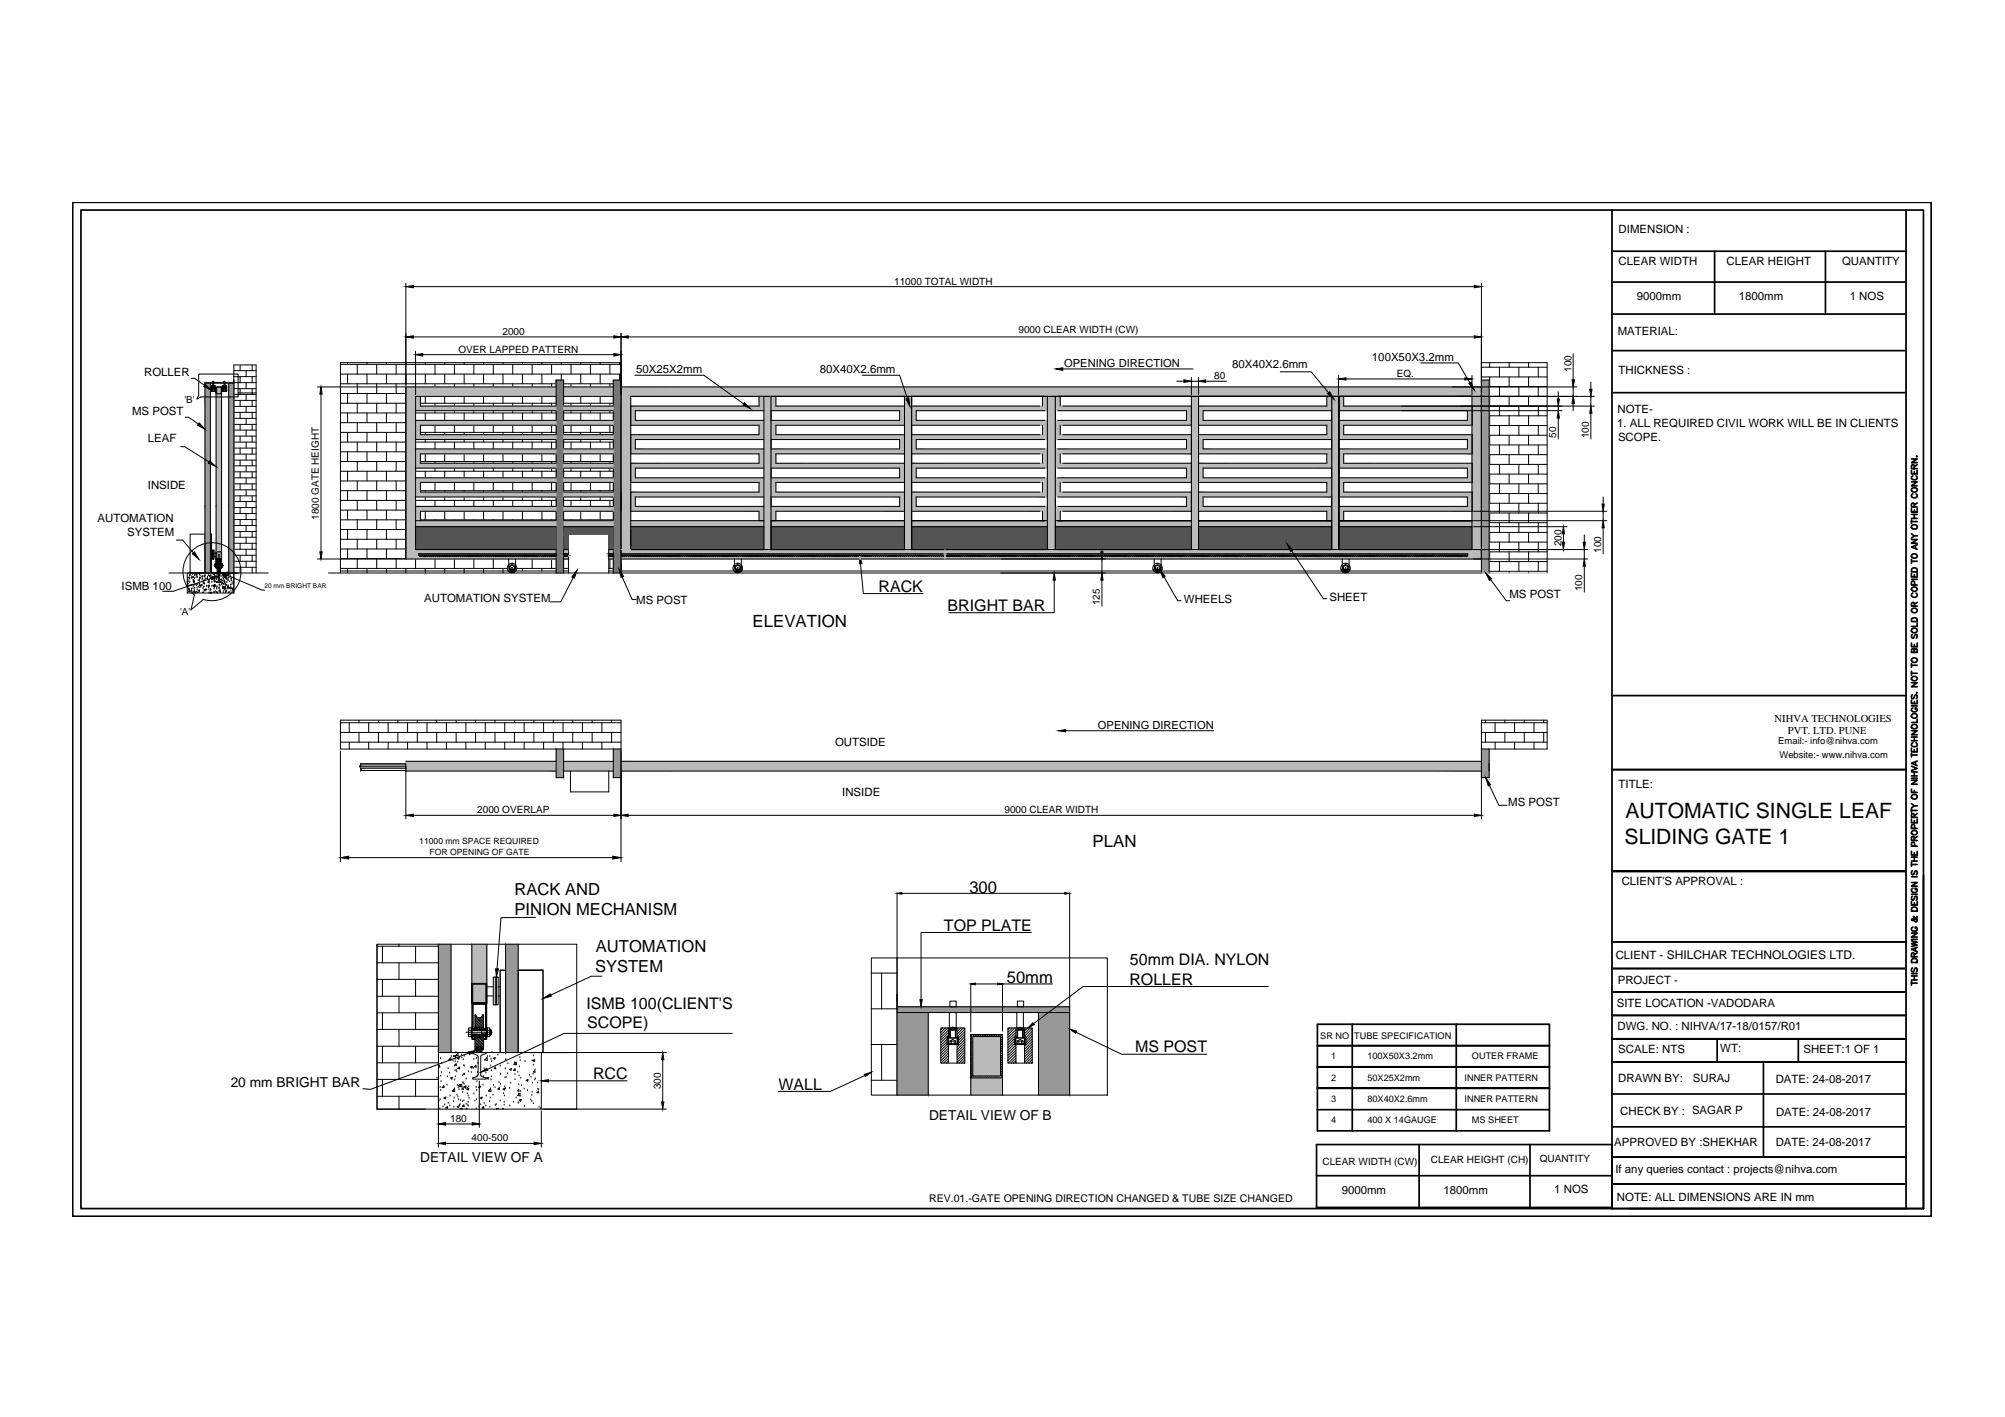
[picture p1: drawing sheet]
<svg xmlns="http://www.w3.org/2000/svg" width="297mm" height="210mm" viewBox="0 0 297 210" stroke-linecap="round" stroke-linejoin="round" font-family="sans-serif">
<defs><g id="words">
<g font-size="3.1">
<text x="240.7" y="125">SLIDING GATE 1</text>
<text x="240.8" y="121.2">AUTOMATIC SINGLE LEAF</text>
</g>
<g font-size="2.5">
<text x="111.5" y="92.8">ELEVATION</text>
<text x="161.9" y="125.5">PLAN</text>
<text x="76.2" y="132.6">RACK AND</text>
<text x="76.2" y="135.6">PINION MECHANISM</text>
<text x="143.6" y="132.2">300</text>
<text x="88.3" y="141">AUTOMATION</text>
<text x="88.2" y="144">SYSTEM</text>
<text x="149.2" y="145.7">50mm</text>
</g>
<g font-size="2.4">
<text x="130.1" y="87.6">RACK</text>
<text x="140.4" y="90.5">BRIGHT BAR</text>
<text x="139.8" y="137.8">TOP PLATE</text>
<text x="167.4" y="143">50mm DIA. NYLON</text>
<text x="86.9" y="149.5">ISMB 100(CLIENT'S</text>
<text x="167.3" y="145.8">ROLLER</text>
<text x="87" y="152.3">SCOPE)</text>
<text x="168.2" y="155.9">MS POST</text>
<text x="87.9" y="159.8">RCC</text>
<text x="115.3" y="161.4">WALL</text>
</g>
<g font-size="2">
<text x="34.2" y="161">20 mm BRIGHT BAR</text>
<text x="137.6" y="165.9">DETAIL VIEW OF B</text>
<text x="62.2" y="172.2">DETAIL VIEW OF A</text>
</g>
<g font-size="1.7">
<text x="239.8" y="34.6">DIMENSION :</text>
<text x="239.8" y="39.3">CLEAR WIDTH</text>
<text x="255.8" y="39.3">CLEAR HEIGHT</text>
<text x="272.9" y="39.3">QUANTITY</text>
<text x="242.5" y="44.5">9000mm</text>
<text x="257.6" y="44.5">1800mm</text>
<text x="274" y="44.5">1 NOS</text>
<text x="203.3" y="53.5">100X50X3.2mm</text>
<text x="239.7" y="49.6">MATERIAL:</text>
<text x="21.4" y="55.7">ROLLER</text>
<text x="94.2" y="55.2">50X25X2mm</text>
<text x="121.5" y="55.2">80X40X2.6mm</text>
<text x="157.7" y="54.4">OPENING DIRECTION</text>
<text x="182.6" y="54.4">80X40X2.6mm</text>
<text x="239.8" y="55.5">THICKNESS :</text>
<text x="19.6" y="61.5">MS POST</text>
<text x="21.9" y="65.5">LEAF</text>
<text x="239.6" y="63.2">1. ALL REQUIRED CIVIL WORK WILL BE IN CLIENTS</text>
<text x="239.6" y="61.2">NOTE-</text>
<text x="239.7" y="65.3">SCOPE.</text>
<text x="14.4" y="77.3">AUTOMATION</text>
<text x="21.9" y="72.4">INSIDE</text>
<text x="18.9" y="79.4">SYSTEM</text>
<text x="18" y="87.4">ISMB 100</text>
<text x="62.8" y="89.1">AUTOMATION SYSTEM</text>
<text x="94.2" y="89.5">MS POST</text>
<text x="175.4" y="89.3">WHEELS</text>
<text x="196.9" y="89">SHEET</text>
<text x="223.6" y="88.6">MS POST</text>
<text x="162.7" y="108">OPENING DIRECTION</text>
<text x="123.7" y="110.4">OUTSIDE</text>
<text x="124.8" y="118">INSIDE</text>
<text x="223.4" y="119.4">MS POST</text>
<text x="239.8" y="116.8">TITLE:</text>
<text x="240.3" y="131.1">CLIENT'S APPROVAL :</text>
<text x="239.4" y="142">CLIENT - SHILCHAR TECHNOLOGIES LTD.</text>
<text x="239.5" y="149.1">SITE LOCATION -VADODARA</text>
<text x="239.7" y="145.7">PROJECT -</text>
<text x="239.6" y="152.5">DWG. NO. : NIHVA/17-18/0157/R01</text>
<text x="239.7" y="155.9">SCALE: NTS</text>
<text x="254.9" y="155.8">WT:</text>
<text x="267.2" y="155.9">SHEET:1 OF 1</text>
<text x="239.7" y="160.3">DRAWN BY:</text>
<text x="250.8" y="160.2">SURAJ</text>
<text x="263.1" y="160.4">DATE: 24-08-2017</text>
<text x="240" y="165.1">CHECK BY : SAGAR P</text>
<text x="263.1" y="165.4">DATE: 24-08-2017</text>
<text x="239.2" y="169.8">APPROVED BY :SHEKHAR</text>
<text x="239.3" y="173.8">If any queries contact : projects@nihva.com</text>
<text x="263.1" y="169.8">DATE: 24-08-2017</text>
<text x="198.8" y="176.8">9000mm</text>
<text x="213.8" y="176.8">1800mm</text>
<text x="230.3" y="176.7">1 NOS</text>
<text x="239.5" y="177.8">NOTE: ALL DIMENSIONS ARE IN mm</text>
</g>
<g font-size="1.6">
<text x="262.9" y="106.9">NIHVA TECHNOLOGIES</text>
<text x="264.9" y="108.7">PVT. LTD. PUNE</text>
<text x="137.6" y="178.1">REV.01.-GATE OPENING DIRECTION CHANGED &amp; TUBE SIZE CHANGED</text>
</g>
<g font-size="1.5">
<text x="132.5" y="42.2">11000 TOTAL WIDTH</text>
<text x="67.9" y="52.3">OVER LAPPED PATTERN</text>
<text x="74.4" y="49.7">2000</text>
<text x="150.9" y="49.3">9000 CLEAR WIDTH (CW)</text>
<text x="179.9" y="56.2">80</text>
<text x="206.9" y="55.8">EQ.</text>
<text x="232.8" y="55.1" transform="rotate(-90 232.8 55.1)">100</text>
<text x="230.6" y="64.8" transform="rotate(-90 230.6 64.8)">50</text>
<text x="235.4" y="64.9" transform="rotate(-90 235.4 64.9)">100</text>
<text x="47.3" y="77" transform="rotate(-90 47.3 77)">1800 GATE HEIGHT</text>
<text x="231.3" y="80.9" transform="rotate(-90 231.3 80.9)">200</text>
<text x="237.2" y="81.9" transform="rotate(-90 237.2 81.9)">100</text>
<text x="163" y="89.7" transform="rotate(-90 163 89.7)">125</text>
<text x="234.4" y="87.6" transform="rotate(-90 234.4 87.6)">100</text>
<text x="70.7" y="120.5">2000 OVERLAP</text>
<text x="148.8" y="120.5">9000 CLEAR WIDTH</text>
<text x="97.9" y="161.3" transform="rotate(-90 97.9 161.3)">300</text>
<text x="66.7" y="166.2">180</text>
<text x="69.9" y="169.1">400-500</text>
<text x="195.9" y="172.6">CLEAR WIDTH (CW)</text>
<text x="212" y="172.3">CLEAR HEIGHT (CH)</text>
<text x="228.1" y="172.2">QUANTITY</text>
</g>
<g font-size="1.4">
<text x="27.3" y="59.6">'B'</text>
<text x="26.7" y="91.1">'A'</text>
<text x="263.5" y="110.2">Email:- info@nihva.com</text>
<text x="263.6" y="112.3">Website:- www.nihva.com</text>
<text x="195.6" y="153.8">SR NO</text>
<text x="200.6" y="153.8">TUBE SPECIFICATION</text>
<text x="197.2" y="156.9">1</text>
<text x="197.2" y="160.1">2</text>
<text x="202.6" y="156.9">100X50X3.2mm</text>
<text x="202.6" y="160.1">50X25X2mm</text>
<text x="217" y="160.1">INNER PATTERN</text>
<text x="218.1" y="156.9">OUTER FRAME</text>
<text x="197.2" y="163.2">3</text>
<text x="197.2" y="166.4">4</text>
<text x="202.6" y="163.2">80X40X2.6mm</text>
<text x="202.6" y="166.4">400 X 14GAUGE</text>
<text x="217" y="163.2">INNER PATTERN</text>
<text x="218.1" y="166.4">MS SHEET</text>
</g>
<g font-size="1.3">
<text x="62.1" y="125.1">11000 mm SPACE REQUIRED</text>
<text x="63.6" y="126.7">FOR OPENING OF GATE</text>
</g>
<text font-size="1" x="39.2" y="87.1">20 mm BRIGHT BAR</text>
</g></defs>
<!-- layer: 0 -->
<g fill="none" stroke="#000" stroke-width=".15">
<path d="M28.3 56h.5l1.5 1.1M29.4 55.4h5.9v3.4h-5.5l-.6 .3 .2-.6zM30.4 56.6v28.3M30.4 56.8h4.2M31.2 56.8v28.1M31.3 57.2h.1M31.4 57.2h-.1M31.5 57.4h.1M31.5 57.4v.2h.3v-.2h-.1M31.5 57.2l-.2 .1M31.5 57.5l-.2 .2M31.5 57.5h.2"/>
<path d="M31.5 57.2h.1M31.5 56.8h.2v.4h-.2zM31.5 56.5h.2v.1h-.2zM31.5 57.2l-.2 .2M31.5 57.3l-.2 .2M31.5 57.6l-.2 .2M31.5 57.7l-.2 .2M31.5 57.7l-.2 .3M31.5 57.8l-.2 .2M31.5 57.9l-.2 .1M31.5 57.9l-.1 .1M31.5 57.2v.8"/>
<path d="M31.5 57.2h.2M31.5 57.5h.2zM31.6 57.2v.2M31.6 57.5v.1M31.7 57.2h.1M31.7 57.2v.2M31.7 57.5v.1M31.7 57.4h-.2l-.2 .2M31.7 57.2v.8l.2-.2M31.8 57.2h-.1M31.8 57.2l-.1 .1M31.9 57.2l-.2 .1"/>
<path d="M31.9 57.2l-.2 .2M31.9 57.3l-.1 .1M31.9 57.3l-.1 .2M31.9 57.4l-.2 .2M31.9 57.4l-.2 .3M31.9 57.5l-.2 .2M31.9 57.6l-.2 .2M31.9 57.7l-.2 .1M31.9 57.7l-.2 .2M31.9 57.8l-.2 .2M31.9 57.9l-.1 .1M31.9 58h-.1"/>
<path d="M32 57.3v26.3M32.8 57.3v26.2M32.9 57.4l.3-.2-.1 .8M32.9 57.2h.1M33 57.2h-.1M33.1 57.4h.1M33.1 57.4v.2h.3v-.2M33.1 57.2l-.2 .1M33.1 57.4l-.2 .2M33.1 57.5l-.2 .2M33.2 56.5h.1v.1h-.1zM33.2 57.5h.2"/>
<path d="M33.2 57.2l-.3 .2M33.2 57.3l-.3 .2M33.2 57.6l-.3 .1M33.2 57.6l-.3 .2M33.2 57.7l-.3 .2M33.2 57.8l-.3 .2M33.2 57.9l-.2 .1M33.2 57.9l-.1 .1M33.2 57.2h.1M33.2 56.8h.1v.4h-.1zM33.2 57.5h.1M33.2 57.2v.2"/>
<path d="M33.2 57.5v.1M33.3 57.5v.1M33.3 57.2h.1M33.3 57.4h.1M33.3 57.2v.2M33.4 57.2v.8l.2-.2M33.4 57.4h.1M33.4 57.2h.1M33.5 57.2l-.1 .1M33.6 57.3l-.7 .2M33.6 57.2l-.2 .2M33.6 57.3l-.2 .2"/>
<path d="M33.6 57.4l-.2 .1M33.6 57.4l-.2 .3M33.6 57.5l-.2 .2M33.6 57.6l-.2 .2M33.6 57.7l-.2 .1M33.6 57.7l-.2 .2M33.6 57.8l-.2 .2M33.6 57.9l-.1 .1M33.6 58h-.1M33.9 56.8v28.1M34.6 54.9h3.3M34.6 55.8h3.3"/>
<path d="M34.6 56.7h3.3M34.6 57.6h3.3M34.6 58.4h3.3M34.6 59.3h3.3M35.3 58.2h2.6M35.6 54.1v.8M35.6 55.8v.9M35.6 57.6v.8M35.6 59.3v.9M36.5 54.9v.9M36.5 56.7v.9M36.5 58.4v.9"/>
<path d="M37.4 54.1v.8M37.4 55.8v.9M37.4 57.6v.8M37.4 59.3v.9M47 57.3h35.4M47.6 58.4v23.3M50.4 54h41.6M50.4 55.4h41.6M50.4 56.9h32M50.4 58.3h9.7M50.4 59.7h9.7M51.5 53.7v.3"/>
<path d="M51.5 55.4v1.5M51.5 58.3v1.4M52.9 54v1.4M52.9 56.9v1.4M52.9 59.7v1.5M54.4 53.7v.3M54.4 55.4v1.5M54.4 58.3v1.4M55.8 54v1.4M55.8 56.9v1.4M55.8 59.7v1.5M57.2 53.7v.3"/>
<path d="M57.2 55.4v1.5M57.2 58.3v1.4M58.7 54v1.4M58.7 56.9v1.4M58.7 59.7v1.5M60.1 42v15.1M60.1 57.3v25.5M61.2 49.9h29.7M61.2 42.5h157.2M61.6 52v6.5M62.3 59.7h20.1M62.3 58.7v1.5h20.1"/>
<path d="M62.6 52.5h28.3M63 53.7v.3M63 55.4v1.5M63 58.7v1M64.4 54v1.4M64.4 56.9v.4M64.4 59.7v.5M65.9 53.7v.3M65.9 55.4v1.5M65.9 58.7v1M67.3 54v1.4M67.3 56.9v.4"/>
<path d="M67.3 59.7v.5M68.8 53.7v.3M68.8 55.4v1.5M68.8 58.7v1M70.2 54v1.4M70.2 56.9v.4M70.2 59.7v.5M71.6 53.7v.3M71.6 55.4v1.5M71.6 58.7v1M73.1 54v1.4M73.1 56.9v.4"/>
<path d="M73.1 59.7v.5M74.5 53.7v.3M74.5 55.4v1.5M74.5 58.7v1M76 54v1.4M76 56.9v.4M76 59.7v.5M77.4 53.7v.3M77.4 55.4v1.5M77.4 58.7v1M78.8 54v1.4M78.8 56.9v.4"/>
<path d="M78.8 59.7v.5M80.3 53.7v.3M80.3 55.4v1.5M80.3 58.7v1M81.7 54v1.4M81.7 56.9v.4M81.7 59.7v.5M82.4 58.7h-20.8v22.7h20.8M83.2 53.7v.3M83.2 55.4v.9M83.5 57.3h7.4M83.5 56.9h7.4"/>
<path d="M83.5 59.7h7.4M83.5 58.7h7.4M84.6 54v1.4M84.6 56.9v.4M84.6 59.7v.5M86 53.7v.3M86 55.4v1.5M86 58.7v1M87.5 54v1.4M87.5 56.9v.4M87.5 59.7v.5M88.9 53.7v.3"/>
<path d="M88.9 55.4v1.5M88.9 58.7v1M90.4 54v1.4M90.4 56.9v.4M90.4 59.7v.5M91.8 53.7v.3M91.8 55.4v.9M92 49.4v35.5M92 56.3h-1.1v28.6M92 53.7h-41.6v31.2M92 57.3h141.6M93.1 49.9h125.3"/>
<path d="M94 55.6h10.3l5.9 4.2M112.5 58.7v1.5h-19.1M113.2 58.7v22.7M114.2 58.7v22.7M114.9 58.7v1.5h19.1M127.7 55.6h5.6l1.1 3.4M134 58.7v22.7M135.1 58.7v22.7M154.4 58.7v1.5M155.2 58.7v22.7M156.4 58.7v22.7M157.1 58.7v1.5"/>
<path d="M157.5 54.7h19.3M174.3 56.5h1.1M176.5 55.9v2.6M176.5 58.7v22.7M176.5 56.5h1.1M177.6 55.9v2.6M177.6 58.7v22.7M178.6 56.5h3.1M189.7 55.1h4.5l2.6 3.1M196.6 58.7v1.5h-19M197.3 58.7v22.7M198.3 55.6v2.9"/>
<path d="M198.3 58.7v22.7M199.1 58.7v1.5h37.1M199.4 56.1h17.6M210.5 53.8h5.5l1.8 2.9M218.1 55.6v2.9M218.1 58.7v22.7M219.5 53.7h9.7v31.2M219.5 42v42.9h-170.8M219.5 56.3h1.1v28.6M219.5 54.4h9.7M219.5 55.8h9.7M220.6 57.3h8.6"/>
<path d="M220.7 53.7v.7M220.7 55.8v1.5M220.7 58.7v1.5M222.1 54.4v1.4M222.1 57.3v1.4M223.6 53.7v.7M223.6 55.8v1.5M223.6 58.7v1.5M225 54.4v1.4M225 57.3v1.4M226.5 53.7v.7M226.5 55.8v1.5"/>
<path d="M226.5 58.7v1.5M227.9 54.4v1.4M227.9 57.3v1.4M230.9 58v1.1M233.1 52.4v3.9M233.1 57.3v1.4M233.1 59.8v1M235.7 56.6v1.1M235.7 58.7v1.5M236.2 58.7h-142.8v22.7h124.7M26.8 66.2h.6l3.6 2.3M27.4 61.8h.6l1.4 1"/>
<path d="M28.2 79.1h2.2v5.8h-2.2zM31.2 79.1h.1v5.8M34.6 60.2h3.3M34.6 61.1h3.3M34.6 62h3.3M34.6 62.9h3.3M34.6 63.7h3.3M34.6 64.6h3.3M34.6 65.5h3.3M34.6 66.4h3.3M34.6 67.3h3.3M34.6 68.2h3.3"/>
<path d="M34.6 69h3.3M34.6 69.9h3.3M34.6 70.8h3.3M34.6 71.7h3.3M34.6 72.6h3.3M34.6 73.4h3.3M34.6 74.3h3.3M34.6 75.2h3.3M34.6 76.1h3.3M34.6 77h3.3M34.6 77.9h3.3M34.6 78.7h3.3"/>
<path d="M34.6 79.6h3.3M35.6 61.1v.9M35.6 62.9v.8M35.6 64.6v.9M35.6 66.4v.9M35.6 68.2v.8M35.6 69.9v.9M35.6 71.7v.9M35.6 73.4v.9M35.6 75.2v.9M35.6 77v.9M35.6 78.7v.9"/>
<path d="M36.5 60.2v.9M36.5 62v.9M36.5 63.7v.9M36.5 65.5v.9M36.5 67.3v.9M36.5 69v.9M36.5 70.8v.9M36.5 72.6v.8M36.5 74.3v.9M36.5 76.1v.9M36.5 77.9v.8M36.5 79.6v.9"/>
<path d="M37.4 61.1v.9M37.4 62.9v.8M37.4 64.6v.9M37.4 66.4v.9M37.4 68.2v.8M37.4 69.9v.9M37.4 71.7v.9M37.4 73.4v.9M37.4 75.2v.9M37.4 77v.9M37.4 78.7v.9M50.4 65.5h9.7"/>
<path d="M50.4 61.2h9.7M50.4 62.6h9.7M50.4 64.1h9.7M50.4 66.9h9.7M50.4 68.4h9.7M50.4 69.8h9.7M50.4 71.2h9.7M50.4 72.7h9.7M50.4 74.1h9.7M50.4 75.6h9.7M50.4 77h9.7M50.4 78.4h9.7"/>
<path d="M50.4 79.9h9.7M51.5 61.2v1.4M51.5 64.1v1.4M51.5 66.9v1.5M51.5 69.8v1.4M51.5 72.7v1.4M51.5 75.6v1.4M51.5 78.4v1.5M52.9 62.6v1.5M52.9 65.5v1.4M52.9 68.4v1.4M52.9 71.2v1.5"/>
<path d="M52.9 74.1v1.5M52.9 77v1.4M52.9 79.9v1.4M54.4 61.2v1.4M54.4 64.1v1.4M54.4 66.9v1.5M54.4 69.8v1.4M54.4 72.7v1.4M54.4 75.6v1.4M54.4 78.4v1.5M55.8 62.6v1.5M55.8 65.5v1.4"/>
<path d="M55.8 68.4v1.4M55.8 71.2v1.5M55.8 74.1v1.5M55.8 77v1.4M55.8 79.9v1.4M57.2 61.2v1.4M57.2 64.1v1.4M57.2 66.9v1.5M57.2 69.8v1.4M57.2 72.7v1.4M57.2 75.6v1.4M57.2 78.4v1.5"/>
<path d="M58.7 62.6v1.5M58.7 65.5v1.4M58.7 68.4v1.4M58.7 71.2v1.5M58.7 74.1v1.5M58.7 77v1.4M58.7 79.9v1.4M61.6 70.8h20.8M61.6 78h20.8M61.6 77.1h20.8M61.6 73.6h20.8M61.6 65.1h20.8"/>
<path d="M61.6 62.3h20.8M62.3 64.1h20.1M62.3 68.4h20.1M62.3 72.7h20.1M62.3 77h20.1M63 61.2v1.1M63 64.1v.3M63 65.1v.4M63 67.2v1.2M63 69.8v1M63 72.7v.2M63 73.6v.5"/>
<path d="M63 75.7v1.3M64.4 60.8v.4M64.4 63v1.1M64.4 65.5v1M64.4 68.4v.2M64.4 69.3v.5M64.4 71.5v1.2M64.4 74.1v.9M64.4 77v.1M65.9 61.2v1.1M65.9 64.1v.3M65.9 65.1v.4"/>
<path d="M65.9 67.2v1.2M65.9 69.8v1M65.9 72.7v.2M65.9 73.6v.5M65.9 75.7v1.3M67.3 60.8v.4M67.3 63v1.1M67.3 65.5v1M67.3 68.4v.2M67.3 69.3v.5M67.3 71.5v1.2M67.3 74.1v.9"/>
<path d="M67.3 77v.1M68.8 61.2v1.1M68.8 64.1v.3M68.8 65.1v.4M68.8 67.2v1.2M68.8 69.8v1M68.8 72.7v.2M68.8 73.6v.5M68.8 75.7v1.3M70.2 60.8v.4M70.2 63v1.1M70.2 65.5v1"/>
<path d="M70.2 68.4v.2M70.2 69.3v.5M70.2 71.5v1.2M70.2 74.1v.9M70.2 77v.1M71.6 61.2v1.1M71.6 64.1v.3M71.6 65.1v.4M71.6 67.2v1.2M71.6 69.8v1M71.6 72.7v.2M71.6 73.6v.5"/>
<path d="M71.6 75.7v1.3M73.1 60.8v.4M73.1 63v1.1M73.1 65.5v1M73.1 68.4v.2M73.1 69.3v.5M73.1 71.5v1.2M73.1 74.1v.9M73.1 77v.1M74.5 61.2v1.1M74.5 64.1v.3M74.5 65.1v.4"/>
<path d="M74.5 67.2v1.2M74.5 69.8v1M74.5 72.7v.2M74.5 73.6v.5M74.5 75.7v1.3M76 60.8v.4M76 63v1.1M76 65.5v1M76 68.4v.2M76 69.3v.5M76 71.5v1.2M76 74.1v.9"/>
<path d="M76 77v.1M77.4 61.2v1.1M77.4 64.1v.3M77.4 65.1v.4M77.4 67.2v1.2M77.4 69.8v1M77.4 72.7v.2M77.4 73.6v.5M77.4 75.7v1.3M78.8 60.8v.4M78.8 63v1.1M78.8 65.5v1"/>
<path d="M78.8 68.4v.2M78.8 69.3v.5M78.8 71.5v1.2M78.8 74.1v.9M78.8 77v.1M80.3 61.2v1.1M80.3 64.1v.3M80.3 65.1v.4M80.3 67.2v1.2M80.3 69.8v1M80.3 72.7v.2M80.3 73.6v.5"/>
<path d="M80.3 75.7v1.3M81.7 60.8v.4M81.7 63v1.1M81.7 65.5v1M81.7 68.4v.2M81.7 69.3v.5M81.7 71.5v1.2M81.7 74.1v.9M81.7 77v.1M82.4 74.1h-20.8v.9h20.8M82.4 69.3h-20.8v.5h20.8M82.4 65.5h-20.8v1h20.8"/>
<path d="M82.4 60.8h-20.8v.4h20.8M82.4 75.7h-20.1v1.4M82.4 71.5h-20.1v1.4h20.1M82.4 67.2h-20.1v1.4h20.1M82.4 63h-20.1v1.4h20.1M83.5 65.5h7.4M83.5 70.8h7.4M83.5 61.2h7.4M83.5 64.1h7.4M83.5 68.4h7.4M83.5 69.8h7.4M83.5 72.7h7.4"/>
<path d="M83.5 74.1h7.4M83.5 77h7.4M83.5 78h7.4M83.5 77.1h7.4M83.5 75.7h7.4M83.5 72.9h7.4M83.5 75h7.4M83.5 73.6h7.4M83.5 71.5h7.4M83.5 68.6h7.4M83.5 69.3h7.4M83.5 67.2h7.4"/>
<path d="M83.5 64.4h7.4M83.5 66.5h7.4M83.5 65.1h7.4M83.5 63h7.4M83.5 60.2h7.4M83.5 62.3h7.4M83.5 60.8h7.4M84.6 60.8v.4M84.6 63v1.1M84.6 65.5v1M84.6 68.4v.2M84.6 69.3v.5"/>
<path d="M84.6 71.5v1.2M84.6 74.1v.9M84.6 77v.1M86 61.2v1.1M86 64.1v.3M86 65.1v.4M86 67.2v1.2M86 69.8v1M86 72.7v.2M86 73.6v.5M86 75.7v1.3M87.5 60.8v.4"/>
<path d="M87.5 63v1.1M87.5 65.5v1M87.5 68.4v.2M87.5 69.3v.5M87.5 71.5v1.2M87.5 74.1v.9M87.5 77v.1M88.9 61.2v1.1M88.9 64.1v.3M88.9 65.1v.4M88.9 67.2v1.2M88.9 69.8v1"/>
<path d="M88.9 72.7v.2M88.9 73.6v.5M88.9 75.7v1.3M90.4 60.8v.4M90.4 63v1.1M90.4 65.5v1M90.4 68.4v.2M90.4 69.3v.5M90.4 71.5v1.2M90.4 74.1v.9M90.4 77v.1M93.4 78h19.8"/>
<path d="M93.4 77.1h19.8M93.4 63h19.1v1.4h-19.1M93.4 67.2h19.1v1.4h-19.1M93.4 71.5h19.1v1.4h-19.1M93.4 75.7h19.1v1.4M113.2 69.3h-19.1v1.5h19.1M113.2 73.6h-19.1v1.4h19.1M113.2 60.8h-19.1v1.5h19.1M113.2 65.1h-19.1v1.4h19.1M114.2 69.3h19.1v1.5h-19.1M114.2 78h19.8M114.2 77.1h19.8"/>
<path d="M114.2 73.6h19.1v1.4h-19.1M114.2 65.1h19.1v1.4h-19.1M114.2 60.8h19.1v1.5h-19.1M134 75.7h-19.1v1.4M134 71.5h-19.1v1.4h19.1M134 67.2h-19.1v1.4h19.1M134 63h-19.1v1.4h19.1M135.1 78h20.1M135.1 77.1h20.1M135.1 75.7h19M135.1 72.9h19M135.1 71.5h19"/>
<path d="M135.1 68.6h19M135.1 67.2h19M135.1 64.4h19M135.1 63h19M135.1 60.2h19M154.4 63v1.4M154.4 67.2v1.4M154.4 71.5v1.4M154.4 75.7v1.4M154.8 69.3h-19.1v1.5h19.1M154.8 73.6h-19.1v1.4h19.1M154.8 65.1h-19.1v1.4h19.1"/>
<path d="M154.8 60.8h-19.1v1.5h19.1M156.4 78h20.1M156.4 77.1h20.1M156.7 69.3h19.1v1.5h-19.1M156.7 73.6h19.1v1.4h-19.1M156.7 65.1h19.1v1.4h-19.1M156.7 60.8h19.1v1.5h-19.1M157.1 63v1.4M157.1 67.2v1.4M157.1 71.5v1.4M157.1 75.7v1.4M157.5 75.7h19"/>
<path d="M157.5 72.9h19M157.5 71.5h19M157.5 68.6h19M157.5 67.2h19M157.5 64.4h19M157.5 63h19M157.5 60.2h19M177.6 78h19.7M177.6 77.1h19.7M177.6 75.7h19v1.4M177.6 71.5h19v1.4h-19M177.6 67.2h19v1.4h-19"/>
<path d="M177.6 63h19v1.4h-19M197.3 69.3h-19.1v1.5h19.1M197.3 73.6h-19.1v1.4h19.1M197.3 65.1h-19.1v1.4h19.1M197.3 60.8h-19.1v1.5h19.1M198.3 69.3h19.1v1.5h-19.1M198.3 78h19.8M198.3 77.1h19.8M198.3 73.6h19.1v1.4h-19.1M198.3 65.1h19.1v1.4h-19.1M198.3 60.8h33.1M217.4 60.8v1.5h-19.1"/>
<path d="M218.1 60.2v2.8h-19v1.4h19v2.8h-19v1.4h19v2.9h-19v1.4h19v2.8h-19v1.4M218.3 78h13.9M218.3 77.1h19.8M218.3 75.7h19.8M220.6 71.7h8.6M220.6 61.6h8.6M220.6 63h8.6M220.6 64.5h8.6M220.6 65.9h8.6M220.6 67.4h8.6M220.6 68.8h8.6M220.6 70.2h8.6"/>
<path d="M220.6 73.1h8.6M220.6 74.5h8.6M220.6 76h8.6M220.6 77.4h8.6M220.6 78.9h8.6M220.7 61.6v1.4M220.7 64.5v1.4M220.7 67.4v1.4M220.7 70.2v1.5M220.7 73.1v1.4M220.7 76v1.4M220.7 78.9v1.4"/>
<path d="M222.1 60.2v1.4M222.1 63v1.5M222.1 65.9v1.5M222.1 68.8v1.4M222.1 71.7v1.4M222.1 74.5v1.5M222.1 77.4v1.5M223.6 61.6v1.4M223.6 64.5v1.4M223.6 67.4v1.4M223.6 70.2v1.5M223.6 73.1v1.4"/>
<path d="M223.6 76v1.4M223.6 78.9v1.4M225 60.2v1.4M225 63v1.5M225 65.9v1.5M225 68.8v1.4M225 71.7v1.4M225 74.5v1.5M225 77.4v1.5M226.5 61.6v1.4M226.5 64.5v1.4M226.5 67.4v1.4"/>
<path d="M226.5 70.2v1.5M226.5 73.1v1.4M226.5 76v1.4M226.5 78.9v1.4M227.9 60.2v1.4M227.9 63v1.5M227.9 65.9v1.5M227.9 68.8v1.4M227.9 71.7v1.4M227.9 74.5v1.5M227.9 77.4v1.5M230.9 60.2v.6"/>
<path d="M230.9 61.9v3.1M231.6 79.1v1.2M234.7 79.2v1.1M235.7 61.2v3.8M237.5 73.6v1.1M237.5 75.7v1.4M237.5 78.2v3.8M25 84.9h14.7M26.1 80h1l1.6 1.9M27.7 84.9h6.9v2.9h-6.9zM28.2 85.2h.1M28.8 88.1a4.3 4.3 0 0 1 .5-7.2 4.3 4.3 0 0 1 6.4 3.4 4.3 4.3 0 0 1-5.6 4.5"/>
<path d="M28.8 88.1l-.5 2.2 1.8-1.5M29.1 85.2h.1M31.2 80.8h.1M31.3 85.7l-5.6 1.9h-1.6M31.3 82h.2v.4h-.2M31.5 81.5h.1v1.3h-.1zM31.6 81.5h.1v1.3h-.1zM31.7 82h.3M31.7 82.4h.3M32.1 84.9h.7l-.2 .1M32.1 86.2v.1l.7-.1M32.1 83.7v-.1v.1"/>
<path d="M32.1 83.9v.1v-.1M32.1 84.9l.2 .1M32.1 83.9l.1 .1M32.1 83.9h.3M32.2 83.5h.5M32.2 83.7h.5M32.2 83.5l.2 .2 .3-.2M32.2 83.6l-.1 .1M32.2 83.5v.2M32.2 83.9v.2M32.2 84.1h.5M32.2 83.9h.5l-.3 .2z"/>
<path d="M32.2 84.1l.2-.2 .3 .2M32.3 85v.1M32.3 86v.1M32.3 86.1l-.2 .1M32.4 83.9h.1M32.4 83.7h-.3M32.4 85.1v1M32.4 83.5l-.2 .2M32.4 83.5v.2M32.4 83.9v.2M32.4 83.5l.3 .2M32.5 86v.1"/>
<path d="M32.5 83.9h.1M32.5 83.7h.2M32.5 83.9h.2M32.5 85v1.1M32.6 86.1l.2 .1M32.7 83.6v.1M32.7 83.5v.2M32.7 83.9v.2M32.7 86.2h.1M32.7 83.7v-.1l.1 .1M32.7 83.9v.1l.1-.1M32.7 84.9h.1"/>
<path d="M32.7 83.9v.1M33.6 85.2l5.2 2.2h.4M33.8 85.2h.1M34.6 80.5h3.3M34.6 81.4h3.3M34.6 82.3h3.3M34.6 83.1h3.3M34.6 84h3.3M35.6 80.5v.9M35.6 82.3v.8M35.6 84v.9M36.5 81.4v.9"/>
<path d="M36.5 83.1v.9M37.4 80.5v.9M37.4 82.3v.8M37.4 84v.9M37.9 84.9v-30.8h-3.3v33.8M47 82.8h35.4M50.4 81.3h9.7M50.4 82.8h9.7M50.4 84.2h24.8M50.4 84.6h32M51.5 81.3v1.5M51.5 84.2v.7"/>
<path d="M52.9 82.8v1.4M54.4 81.3v1.5M54.4 84.2v.7M55.8 82.8v1.4M57.2 81.3v1.5M57.2 84.2v.7M58.7 82.8v1.4M60.1 84.2v.7M61.6 82.8v1.4M63 84.2v.7M64.4 82.8v1.4M65.9 84.2v.7"/>
<path d="M67.3 82.8v1.4M68.8 84.2v.7M70.2 82.8v1.4M71.6 84.2v.7M73.1 82.8v1.4M74.5 84.2v.7M75.2 84.3a.7 .7 0 0 0 .7 .5 .7 .7 0 0 0 .6-.5M75.4 82.8v1.1l.3 .5h.3l.4-.5v-1.1M75.4 84.1v.1M75.4 84.2l.1 .2M75.5 84.3v.1M75.5 84.4v.1"/>
<path d="M75.5 83.9l-.1 .1M75.5 84.5l.2 .1M75.5 83.9h.1M75.5 84.3a.36 .36 0 0 0 .4 .2 .36 .36 0 0 0 .3-.2M75.7 83.7l-.2 .1M75.7 84.6h.2M75.8 84.6h.2M75.8 83.7h-.1M75.9 83.7h.1M76 83.7l.2 .1M76 84.6h.1M76.2 84.5l-.2 .1"/>
<path d="M76.3 83.8v.1M76.3 84.3l-.2 .2M76.3 84.1l.1 .1M76.3 83.9v.1M76.4 84.2h.1M76.4 84.2l-.1 .2M76.6 84.2h5.8M77.4 84.2v.4M78.8 82.8v1.4M80.3 84.2v.4M81.7 82.8v1.4M82.4 84.9v-28.6h1.1v28.6"/>
<path d="M82.4 82h-20.4l.2 .4 .1-.1 .2 .1 .1-.1h.1l.1 .1 .1-.1 .1 .1 .2-.1 .1 .1 .2-.1 .1 .1 .1-.1h.2v.1l.1-.1 .2 .1 .1-.1 .1 .1 .2-.1 .1 .1 .2-.1h.1v.1l.2-.1 .1 .1 .2-.1 .1 .1 .2-.1 .1 .1 .1-.1h.1l.1 .1 .1-.1 .2 .1 .1-.1 .1 .1 .2-.1 .1 .1 .2-.1h.1v.1l.2-.1 .1 .1 .1-.1 .2 .1 .1-.1 .2 .1 .1-.1h.1l.1 .1 .1-.1 .2 .1 .1-.1 .2 .1 .1-.1 .1 .1 .1-.1h.2v.1l.1-.1 .2 .1 .1-.1 .2 .1 .1-.1 .2 .1 .1-.1 .2 .1 .1-.1 .1 .1 .2-.1 .1 .1 .2-.1 .1 .1 .2-.1 .1 .1 .1-.1h.2v.1l.1-.1 .2 .1 .1-.1 .1 .1 .2-.1 .1 .1 .2-.1h.1v.1l.2-.1 .1 .1 .2-.1 .1 .1 .2-.1 .1 .1 .1-.1h.1l.1 .1 .1-.1 .2 .1 .1-.1 .1 .1 .2-.1 .1 .1 .2-.1h.1v.1l.1-.1 .2 .1 .1-.1 .2 .1 .1-.1 .2 .1 .1-.1h.1l.1 .1 .1-.1 .2 .1 .1-.1 .2 .1 .1-.1 .1 .1 .1-.1h.2v.1l.1-.1 .2 .1 .1-.1 .2 .1 .1-.1 .2 .1 .1-.1h.1l.1 .1 .1-.1 .1 .1 .2-.1 .1 .1 .2-.1 .1 .1 .2-.1 .1 .1 .1-.1 .2 .1 .1-.1 .2 .1 .1-.1 .1 .1 .3-.1 .1 .1 .1-.1h.1l.1 .1 .1-.1 .2 .1 .1-.1 .2 .1 .1-.1M83.5 82.3l.1 .1 .1-.1h.2v.1l.2-.1 .1 .1M83.5 82.8h.7M83.5 84.2h.7M83.5 82h.7M83.5 84.6h.7M83.5 81.4h.7M84.2 84.9v-5.8h6v5.8M84.9 85.6l-1.8 3.6h-1.6M90.2 82.3l.1 .1 .1-.1 .2 .1 .1-.1 .2 .1M90.2 82.8h.7M90.2 84.2h.7"/>
<path d="M90.2 82h.7M90.2 84.6h.7M90.2 81.4h.7M90.4 82.8v1.4M92 82.4v-.1h.2v.1l.1-.1 .2 .1 .1-.1 .2 .1 .1-.1 .2 .1 .1-.1h.1l.1 .1 .1-.1 .2 .1 .1-.1 .1 .1 .2-.1 .1 .1 .1-.1h.2v.1l.1-.1 .2 .1 .1-.1 .2 .1 .1-.1 .1 .1 .2-.1h.1v.1l.2-.1 .1 .1 .2-.1 .1 .1 .2-.1 .1 .1 .1-.1h.1l.1 .1 .1-.1 .2 .1 .1-.1 .2 .1 .1-.1 .1 .1 .2-.1h.1v.1l.2-.1 .1 .1 .2-.1 .1 .1 .2-.1 .1 .1 .1-.1 .2 .1 .1-.1 .2 .1 .1-.1 .2 .1 .1-.1 .1 .1 .2-.1 .1 .1 .1-.1h.2v.1l.1-.1 .2 .1 .1-.1 .2 .1 .1-.1 .2 .1 .1-.1h.1l.1 .1 .1-.1 .2 .1 .1-.1 .1 .1 .2-.1 .1 .1 .1-.1h.2v.1l.1-.1 .2 .1 .1-.1 .1 .1 .2-.1 .1 .1 .2-.1h.1v.1l.2-.1 .1 .1 .2-.1 .1 .1 .2-.1 .1 .1 .1-.1h.1l.1 .1 .1-.1 .2 .1 .1-.1 .2 .1 .1-.1 .1 .1 .2-.1h.1v.1l.2-.1 .1 .1 .2-.1 .1 .1 .1-.1 .2 .1 .1-.1h.1l.1 .1 .1-.1 .2 .1 .1-.1 .2 .1 .1-.1 .1 .1 .2-.1 .1 .1 .1-.1 .2 .1 .1-.1 .2 .1 .1-.1 .2 .1 .1-.1 .2 .1 .1-.1h.1l.1 .1 .1-.1 .2 .1 .1-.1 .1 .1 .2-.1 .1 .1 .1-.1h.2v.1l.1-.1 .2 .1 .1-.1 .1 .1 .2-.1 .1 .1 .2-.1h.1v.1l.2-.1 .1 .1 .2-.1 .1 .1 .2-.1 .1 .1 .1-.1h.1l.1 .1 .1-.1 .2 .1 .1-.1 .1 .1 .2-.1 .1 .1 .2-.1h.1v.1l.2-.1 .1 .1 .1-.1 .2 .1 .1-.1 .2 .1 .1-.1h.1l.1 .1 .1-.1 .2 .1 .1-.1 .2 .1 .1-.1 .1 .1 .1-.1h.2v.1l.1-.1 .2 .1 .1-.1 .2 .1 .1-.1 .2 .1 .1-.1 .2 .1 .1-.1 .2 .1 .1-.1 .1 .1 .2-.1 .1 .1 .2-.1 .1 .1 .1-.1h.2v.1l.1-.1 .2 .1 .1-.1 .1 .1 .2-.1 .1 .1 .2-.1h.1v.1l.2-.1 .1 .1 .2-.1 .1 .1 .2-.1 .1 .1 .1-.1h.1l.1 .1 .1-.1 .2 .1 .1-.1 .1 .1 .2-.1 .1 .1 .2-.1h.1v.1l.2-.1 .1 .1 .1-.1 .2 .1 .1-.1 .2 .1 .1-.1h.1l.1 .1 .1-.1 .2 .1 .1-.1 .2 .1 .1-.1 .1 .1 .1-.1h.2v.1l.1-.1 .2 .1 .1-.1 .2 .1 .1-.1 .2 .1 .1-.1h.1l.1 .1 .1-.1 .1 .1 .2-.1 .1 .1 .2-.1 .1 .1 .2-.1 .1 .1 .1-.1 .2 .1 .1-.1 .2 .1 .1-.1 .1 .1 .2-.1 .1 .1 .2-.1h.1v.1l.2-.1 .1 .1 .2-.1 .1 .1 .2-.1 .1 .1 .1-.1h.1l.1 .1 .1-.1 .2 .1 .1-.1 .1 .1 .2-.1 .1 .1 .2-.1h.1v.1l.1-.1 .2 .1 .1-.1 .2 .1 .1-.1 .2 .1 .1-.1h.1l.1 .1 .1-.1 .2 .1 .1-.1 .1 .1 .2-.1 .1 .1 .1-.1h.2v.1l.1-.1 .2 .1 .1-.1 .2 .1 .1-.1 .2 .1 .1-.1h.1v.1l.2-.1 .1 .1 .2-.1 .1 .1 .2-.1 .1 .1 .1-.1h.2v.1l.1-.1 .2 .1 .1-.1 .2 .1 .1-.1 .1 .1 .2-.1 .1 .1 .2-.1 .1 .1 .2-.1 .1 .1 .2-.1 .1 .1 .2-.1 .2 .1v-.1h.1l.2 .1 .1-.1 .1 .1 .2-.1 .1 .1 .2-.1 .1 .1v-.1h.2l.1 .1 .1-.1 .2 .1 .1-.1 .2 .1M92 82.8h143.2M92 82h47.9M92 84.6h127.5M92.2 85.5l1.5 3.3h.5M108.6 84.3a.7 .7 0 0 0 .7 .5 .7 .7 0 0 0 .7-.5M108.8 82.8v1.1l.3 .5h.3l.4-.5v-1.1M108.9 84.2v.2"/>
<path d="M108.9 84.1l-.1 .1M108.9 84.3l.2 .2M108.9 83.9v.1M108.9 83.9h.1M109 84.3a.36 .36 0 0 0 .3 .2 .36 .36 0 0 0 .3-.2M109 84.5l.1 .1M109 83.7v.1M109.1 84.6h.1M109.1 83.7h.1M109.2 84.6h.2M109.3 83.7h-.1M109.3 83.7h.1"/>
<path d="M109.4 83.7h.1M109.5 84.6h-.1M109.6 83.7l.1 .2M109.6 84.5l-.1 .1M109.7 83.9l.1 .1M109.8 84.3l-.2 .2M109.8 84.2l-.1 .2M109.8 84.1v.1M109.8 84.2h.1M127.5 83.5l.4 4.4h8.9M140.1 82h77.3v.3l-.1 .1-.1-.1h-.1l-.1 .1-.1-.1-.2 .1-.1-.1-.1 .1-.2-.1-.1 .1-.2-.1h-.1v.1l-.2-.1-.1 .1-.2-.1-.1 .1-.1-.1-.2 .1-.1-.1h-.1l-.1 .1-.1-.1-.2 .1-.1-.1-.2 .1-.1-.1-.1 .1-.1-.1h-.2v.1l-.1-.1-.2 .1-.1-.1-.2 .1-.1-.1-.2 .1-.1-.1-.2 .1-.1-.1-.2 .1-.1-.1-.1 .1-.2-.1-.1 .1-.2-.1-.1 .1-.1-.1h-.2v.1l-.1-.1-.2 .1-.1-.1-.1 .1-.2-.1-.1 .1-.2-.1h-.1v.1l-.2-.1-.1 .1-.2-.1-.1 .1-.2-.1-.1 .1-.1-.1h-.1l-.1 .1-.1-.1-.2 .1-.1-.1-.1 .1-.2-.1-.1 .1-.2-.1h-.1v.1l-.2-.1-.1 .1-.1-.1-.2 .1-.1-.1-.2 .1-.1-.1h-.1l-.1 .1-.1-.1-.2 .1-.1-.1-.2 .1-.1-.1-.1 .1-.1-.1h-.2v.1l-.1-.1-.2 .1-.1-.1-.2 .1-.1-.1-.2 .1-.1-.1h-.1l-.1 .1-.1-.1-.2 .1-.1-.1-.1 .1-.2-.1-.1 .1-.2-.1-.1 .1-.1-.1-.2 .1-.1-.1-.2 .1-.1-.1-.1 .1-.2-.1-.1 .1-.2-.1h-.1v.1l-.2-.1-.1 .1-.2-.1-.1 .1-.2-.1-.1 .1-.1-.1h-.1l-.1 .1-.1-.1-.2 .1-.1-.1-.1 .1-.2-.1-.1 .1-.2-.1h-.1v.1l-.1-.1-.2 .1-.1-.1-.2 .1-.1-.1-.2 .1-.1-.1h-.1l-.1 .1-.1-.1-.2 .1-.1-.1-.1 .1-.2-.1-.1 .1-.1-.1h-.2v.1l-.1-.1-.2 .1-.1-.1-.2 .1-.1-.1-.2 .1-.1-.1h-.1l-.1 .1-.1-.1-.1 .1-.2-.1-.1 .1-.2-.1-.1 .1-.1-.1h-.2v.1l-.1-.1-.2 .1-.1-.1-.2 .1-.1-.1-.1 .1-.2-.1-.1 .1-.2-.1-.1 .1-.2-.1-.1 .1-.2-.1-.1 .1-.2-.1-.1 .1-.1-.1h-.1l-.1 .1-.1-.1-.2 .1-.1-.1-.1 .1-.2-.1-.1 .1-.2-.1h-.1v.1l-.1-.1-.2 .1-.1-.1-.2 .1-.1-.1-.2 .1-.1-.1h-.1l-.1 .1-.1-.1-.2 .1-.1-.1-.1 .1-.2-.1-.1 .1-.1-.1h-.2v.1l-.1-.1-.2 .1-.1-.1-.2 .1-.1-.1-.2 .1-.1-.1h-.1v.1l-.2-.1-.1 .1-.2-.1-.1 .1-.2-.1-.1 .1-.1-.1h-.1l-.1 .1-.1-.1-.2 .1-.1-.1-.2 .1-.1-.1-.1 .1-.2-.1h-.1v.1l-.2-.1-.1 .1-.2-.1-.1 .1-.2-.1-.1 .1-.2-.1-.1 .1-.1-.1-.2 .1-.1-.1-.2 .1-.1-.1-.1 .1-.2-.1-.1 .1-.1-.1h-.2v.1l-.1-.1-.2 .1-.1-.1-.2 .1-.1-.1-.2 .1-.1-.1h-.1l-.1 .1-.1-.1-.2 .1-.1-.1-.1 .1-.2-.1-.1 .1-.1-.1h-.2v.1l-.1-.1-.2 .1-.1-.1-.2 .1-.1-.1-.2 .1-.1-.1h-.1v.1l-.2-.1-.1 .1-.2-.1-.1 .1-.2-.1-.1 .1-.1-.1h-.1l-.1 .1-.1-.1-.2 .1-.1-.1-.2 .1-.1-.1-.1 .1-.2-.1h-.1v.1l-.2-.1-.1 .1-.2-.1-.1 .1-.2-.1-.1 .1-.1-.1h-.1l-.1 .1-.1-.1-.2 .1-.1-.1-.2 .1-.1-.1-.1 .1-.2-.1-.1 .1-.1-.1-.2 .1-.1-.1-.2 .1-.1-.1-.2 .1-.1-.1-.2 .1-.1-.1h-.1l-.1 .1-.1-.1-.2 .1-.1-.1-.1 .1-.2-.1-.1 .1-.1-.1h-.2v.1l-.1-.1-.2 .1-.1-.1-.2 .1-.1-.1-.1 .1-.2-.1h-.1v.1l-.2-.1-.1 .1-.2-.1-.1 .1-.2-.1-.1 .1-.1-.1h-.1l-.1 .1-.1-.1-.2 .1-.1-.1-.1 .1-.2-.1-.1 .1-.2-.1h-.1v.1l-.2-.1-.1 .1-.2-.1-.1 .1-.1-.1-.2 .1-.1-.1h-.1l-.1 .1-.1-.1-.2 .1-.1-.1-.2 .1-.1-.1-.1 .1-.1-.1h-.2v.1l-.1-.1-.2 .1-.1-.1-.2 .1-.1-.1-.2 .1-.1-.1-.2 .1-.1-.1-.2 .1-.1-.1-.2 .1-.1-.1-.1 .1-.2-.1-.1 .1-.1-.1h-.2v.1l-.1-.1-.2 .1-.1-.1-.1 .1-.2-.1-.1 .1-.2-.1h-.1v.1l-.2-.1-.1 .1-.2-.1-.1 .1-.2-.1-.1 .1-.1-.1h-.1l-.1 .1-.1-.1-.2 .1-.1-.1-.1 .1-.2-.1-.1 .1-.2-.1h-.1v.1l-.2-.1-.1 .1-.2-.1-.1 .1-.1-.1-.2 .1-.1-.1h-.1l-.1 .1-.1-.1-.2 .1-.1-.1-.2 .1-.1-.1-.1 .1-.1-.1h-.2v.1l-.1-.1-.2 .1-.1-.1-.2 .1-.1-.1-.2 .1-.1-.1h-.1l-.1 .1-.1-.1-.2 .1-.1-.1-.1 .1-.2-.1-.1 .1-.2-.1-.1 .1-.1-.1-.2 .1-.1-.1-.2 .1-.1-.1-.1 .1-.2-.1-.1 .1-.2-.1h-.1v.1l-.2-.1-.1 .1-.2-.1-.1 .1-.2-.1-.1 .1-.1-.1h-.1l-.1 .1-.1-.1-.2 .1-.1-.1-.1 .1-.2-.1-.1 .1-.2-.1h-.1v.1l-.2-.1-.1 .1-.1-.1-.2 .1-.1-.1-.2 .1-.1-.1h-.1l-.1 .1-.1-.1-.2 .1-.1-.1-.1 .1-.2-.1-.1 .1-.1-.1h-.2v.1l-.1-.1-.2 .1-.1-.1-.2 .1-.1-.1-.2 .1-.1-.1h-.1l-.1 .1-.1-.1-.1 .1-.2-.1-.1 .1-.2-.1-.1 .1-.1-.1h-.2v.1l-.1-.1-.2 .1-.1-.1-.2 .1-.1-.1-.1 .1-.2-.1-.1 .1-.2-.1-.1 .1-.2-.1-.1 .1-.2-.1-.1 .1-.2-.1-.1 .1-.1-.1h-.1l-.1 .1-.1-.1-.2 .1-.1-.1-.1 .1-.2-.1-.1 .1-.2-.1h-.1v.1l-.1-.1-.2 .1-.1-.1-.2 .1-.1-.1-.2 .1-.1-.1h-.1l-.1 .1-.1-.1-.2 .1-.1-.1-.1 .1-.2-.1-.1 .1-.1-.1h-.2v.1l-.1-.1-.2 .1-.1-.1-.2 .1-.1-.1-.2 .1-.1-.1h-.1l-.1 .1-.1-.1h-.1M156.2 85.9v4.9h-15.6"/>
<path d="M163.3 80.7v1M163.3 82.8v2.1M163.3 85.9v3.9M170.8 84.3a.7 .7 0 0 0 .7 .5 .7 .7 0 0 0 .7-.5M171 82.8v1.1l.4 .5h.3l.3-.5v-1.1M171 84.2l.1 .2M171 84.1v.1M171.1 84.3v.1M171.1 84.4l.1 .1M171.1 83.9l-.1 .1M171.1 83.9h.1M171.2 84.3a.36 .36 0 0 0 .3 .2 .36 .36 0 0 0 .3-.2"/>
<path d="M171.2 84.5l.3 .1M171.3 83.7l-.1 .1M171.5 84.6h.1M171.5 83.7h-.1M171.5 83.7h.1M171.7 83.7l.1 .1M171.7 84.6h-.2M171.9 83.8v.1M172 84.3l-.3 .3M172 83.9v.1M172 84.1v.1M172 84.2h.1"/>
<path d="M172 84.2v.2M172.4 85.4l2.1 3.6h.5M191.4 81.6l4.7 7.1h.5M198.7 84.3a.7 .7 0 0 0 .6 .5 .7 .7 0 0 0 .7-.5M198.9 82.8v1.1l.3 .5h.3l.4-.5v-1.1M198.9 84.2v.2M198.9 84.1v.1M198.9 84.3l.3 .3M198.9 83.9v.1M199 83.9h-.1M199 84.3a.36 .36 0 0 0 .3 .2 .36 .36 0 0 0 .4-.2M199.1 83.7l-.1 .1"/>
<path d="M199.1 84.6h.1M199.2 83.7h-.1M199.2 84.6h.1M199.2 84.6h.2M199.3 83.7h-.1M199.4 83.7h.1M199.5 83.7h.1M199.5 84.6h-.1M199.6 83.7l.1 .1M199.7 84.5l-.2 .1M199.7 83.8l.1 .1M199.7 84.5h-.1"/>
<path d="M199.8 84.3l-.1 .2M199.8 83.9v.1M199.8 84.2h.1M199.8 84.2v.2M199.8 84.1v.1M218.3 81.4h16.9M220.6 84.6h8.6M220.6 80.3h8.6M220.6 81.7h8.6M220.6 83.2h8.6M220.7 81.7v1.5M220.7 84.6v.3"/>
<path d="M220.8 85.9l2.4 3.1h.5M222.1 80.3v1.4M222.1 83.2v1.4M223.6 81.7v1.5M223.6 84.6v.3M225 80.3v1.4M225 83.2v1.4M226.5 81.7v1.5M226.5 84.6v.3M227.9 80.3v1.4M227.9 83.2v1.4M234.7 81.4v1.4"/>
<path d="M234.7 83.9v3.8M50.4 107.1h41.6M50.4 108.5h41.6M50.4 109.9h41.6M50.4 111.3v16.3M51.7 107.1v1.4M51.7 109.9v1.1M53.2 106.7v.4M53.2 108.5v1.4M53.4 113.2h6.7v8.1M53.4 113.8h6.7M53.4 114.1h6.7"/>
<path d="M53.4 113.1v.4M54.6 107.1v1.4M54.6 109.9v1.1M56.1 106.7v.4M56.1 108.5v1.4M57.5 107.1v1.4M57.5 109.9v1.1M58.9 106.7v.4M58.9 108.5v1.4M60.1 112.8h22.3M60.1 114.2h22.3M60.1 113.5h-6.8l.2 .5h-.1v.3"/>
<path d="M60.4 107.1v1.4M60.4 109.9v1.1M61.8 106.7v.4M61.8 108.5v1.4M63.3 107.1v1.4M63.3 109.9v1.1M64.7 106.7v.4M64.7 108.5v1.4M66.1 107.1v1.4M66.1 109.9v1.1M67.6 106.7v.4M67.6 108.5v1.4"/>
<path d="M69 107.1v1.4M69 109.9v1.1M70.5 106.7v.4M70.5 108.5v1.4M71.9 107.1v1.4M71.9 109.9v1.1M73.3 106.7v.4M73.3 108.5v1.4M74.8 107.1v1.4M74.8 109.9v1.1M76.2 106.7v.4M76.2 108.5v1.4"/>
<path d="M77.7 107.1v1.4M77.7 109.9v1.1M79.1 106.7v.4M79.1 108.5v1.4M80.5 107.1v1.4M80.5 109.9v1.1M82 106.7v.4M82 108.5v1.4M82.4 111v4.2h1.1v-4.2M83.4 107.1v1.4M83.4 109.9v1.1M83.5 112.8h7.4"/>
<path d="M83.5 114.2h7.4M84.5 114.2v3.1h5.7v-3.1M84.9 106.7v.4M84.9 108.5v1.4M86.3 107.1v1.4M86.3 109.9v1.1M87.7 106.7v.4M87.7 108.5v1.4M89.2 107.1v1.4M89.2 109.9v1.1M90.6 106.7v.4M90.6 108.5v1.4"/>
<path d="M90.9 111v4.2h1.1M92 111h-41.6v-4.3h41.6v20.9M92 112.8h127.5M92 114.2h127.5M157.9 108.2h21.9M219.5 107.1h9.7M219.5 108.5h9.7M219.5 109.9h9.7M219.5 111h9.7v-4.3h-9.7v14.6M220.1 106.7v.4M220.1 108.5v1.4M220.6 111v4.2h-1.1"/>
<path d="M220.7 116.3l1.4 3h1.1M221.5 107.1v1.4M221.5 109.9v1.1M222.9 106.7v.4M222.9 108.5v1.4M224.4 107.1v1.4M224.4 109.9v1.1M225.8 106.7v.4M225.8 108.5v1.4M227.3 107.1v1.4M227.3 109.9v1.1M228.7 106.7v.4"/>
<path d="M228.7 108.5v1.4M51.7 127h39.1M55.9 139.9h29.5v24.4h-29.5zM55.9 139.9v24.5M59.1 139.9v.3M61.2 120.8h29.7M65 139.9v30M79.3 135.9h-5.1l-.6 7.6M93.1 120.8h125.3M132.9 132.2v30M133.6 132.3h24.1M152.8 138.1h-16.3v10"/>
<path d="M158.5 132.2v16.9M55.9 140.2h9.1M55.9 142.6h9.1M55.9 145.1h9.1M55.9 147.6h9.1M55.9 150h9.1M55.9 152.5h9.1M55.9 155h9.1M55.9 157.4h9.1M55.9 159.9h9.1M56.7 140.2v2.4M56.7 145.1v2.5"/>
<path d="M56.7 150v2.5M56.7 155v2.4M56.7 159.9v2.5M59.1 142.6v2.5M59.1 147.6v2.4M59.1 152.5v2.5M59.1 157.4v2.5M61.6 140.2v2.4M61.6 145.1v2.5M61.6 150v2.5M61.6 155v2.4M61.6 159.9v2.5"/>
<path d="M65 155.9h33.7M69.4 156l-14.5 5.4-1.1-.1M69.9 148.6v-8.7v8.7h2.2v-8.7v8.7M70 159.7v.2h2v-.2M70.1 152.6v-.2h.1v.2M70.1 153.2v.3h.1v-.3M70.1 159.6l-.1 .1M70.2 153.2v.3h.2M70.2 153.2h.6v.1M70.4 152.2h1.2M70.4 152.5l.6-.3 .6 .3zM70.4 152.2l.6 .3 .6-.3"/>
<path d="M70.4 152.4h-.2v.2M70.4 152.2v.4h.4h-.6M70.4 153.7h1.2M70.4 153.3h1.2M70.4 153.7l.6-.4 .6 .4M70.4 153.3v.4M70.4 153.3l.6 .4M70.7 159.5l-.6 .2M70.8 159.2l-.1 .2M70.8 156.5v2.8M71 152.2v.4M71 153.2v.5"/>
<path d="M71.2 159.2l.1 .2M71.2 156.5v2.8M71.3 159.5l.6 .2M71.6 152.2v.4h-.3h.6M71.6 152.4h.3v.2M71.6 153.3v.4M71.6 153.3l-.6 .4M71.9 152.6v-.2v.2M71.9 153.2v.3v-.3M71.9 153.2h-.6v.1M71.9 153.2v.3h-.3M71.9 159.6l.1 .1"/>
<path d="M72 156l-.7 .3-.1 .2M72 156v-.1h-2l.1 .2 .6 .2 .1 .2M72.1 146.2h1M72.1 147.5h1M73.1 144.7h.4v4.1h-.4zM73.4 144.7h.4v4.1h-.4zM73.8 146.2h.3M73.8 147.5h.3M74.1 143.7h.8v12.2h-.8zM74.9 143.7h-.8v12.2M76.8 143.7h3.6v12.2h-3.6zM76.8 155.9v-12.2h3.6v12.2"/>
<path d="M80.2 155.9v8.4M89.2 144.6h-1.6l-6 2.8M98.2 157v6.2M108.5 153.1h-24.9l-11.4 5.3M128.2 159.3l-5.2 2.4h-7.7M129.1 141.9h35v20.3h-35zM129.1 144.1h3.8M129.1 149.4h3.8M129.1 154.7h3.8M130.6 144.1v5.3M130.6 154.7v5.3M132.9 150h25.6"/>
<path d="M137.5 150v12.2M139.7 152.3l-.3 .3M140.1 152.3l-.7 .7M140.3 153.9l-.9 1M140.3 154.3l-.9 .9M140.3 154.7l-.9 .9M140.3 153.6v.2h1.7v-.2M140.4 154.6h1.5M140.4 152.3l-1 1M140.4 154.6l.2 .1M140.4 153.8v.8M140.5 152.6l-1.1 1.1"/>
<path d="M140.5 153l-1.1 1.1M140.5 153.3l-1.1 1.2M140.5 154.9l-1.1 1.1M140.5 155.2l-1.1 1.2M140.5 155.6l-1.1 1.2M140.5 156l-1.1 1.1M140.5 156.4l-1.1 1.1M140.5 156.8l-.7 .7M140.5 157.1l-.3 .4M140.5 152.3v5.2M140.6 150h1.1v2.3h-1.1zM140.7 153.6h-.4v1.1h1.7v-1.1h-.4"/>
<path d="M140.7 152.4l.5-.3 .4 .3zM140.7 152.6v1.2M140.7 148.3h1v.8h-1zM140.7 154.2h.9M140.7 154.2l.5-.2 .4 .2M140.7 154.2v.5M140.8 152.5h.7M140.8 152.5v1.3M140.8 152.5l-.1 .1M140.9 154.2v.5M141.4 154.2v.5M141.5 152.5l.1 .1h-.9"/>
<path d="M141.5 152.5v1.3M141.6 154.2v.5M141.6 152.4v1.4M141.8 154.7h.1M141.8 152.3v5.2M141.9 154.6l-.2 .1M141.9 153.8v.8M142 152.3l-.2 .1M142.3 152.3l-.5 .5M142.7 152.3l-.9 .9M142.9 152.4l-1.1 1.2M142.9 152.8l-.9 1"/>
<path d="M142.9 153.2l-.9 .9M142.9 153.6l-.9 .9M142.9 154l-1.1 1.1M142.9 154.3l-1.1 1.2M142.9 154.7l-1.1 1.2M142.9 155.1l-1.1 1.2M142.9 155.5l-1.1 1.1M142.9 155.9l-1.1 1.1M142.9 156.3l-1.1 1.1M142.9 156.6l-.8 .9M142.9 157l-.4 .5M142.9 157.4l-.1 .1"/>
<path d="M143.8 145.7v7.2M143.8 153.2v9M144.5 145.8h3.3M148.5 145.7v7M148.5 153.2v9M148.5 145.8h7.4M149.6 152.3l-.3 .2M150 152.3l-.7 .6M150.3 153.8l-1 1M150.3 154.2l-1 1M150.3 154.6l-1 1M150.3 152.3l-1 1"/>
<path d="M150.3 153.6v.2h1.6v-.2M150.4 154.6l.2 .1M150.4 153.8v.8M150.4 154.6h1.5M150.5 157.5h.1M150.5 152.5l-1.2 1.2M150.5 152.9l-1.2 1.2M150.5 153.3l-1.2 1.1M150.5 154.8l-1.2 1.2M150.5 155.2l-1.2 1.1M150.5 155.6l-1.2 1.1M150.5 156l-1.2 1.1"/>
<path d="M150.5 156.3l-1.1 1.2M150.5 156.7l-.8 .8M150.5 157.1l-.4 .4M150.5 152.3v5.2M150.6 150h1v2.3h-1zM150.7 153.6h-.4v1.1h1.7v-1.1h-.4M150.7 152.4l.4-.3 .5 .3M150.7 154.2l.4-.2 .5 .2M150.7 152.4v1.4M150.7 154.2v.5M150.7 154.2h.9M150.7 152.4h.9"/>
<path d="M150.7 148.3h1v.8h-1zM150.8 152.5h.7M150.8 152.5l-.1 .1h.9l-.1-.1M150.8 152.5v1.3M150.9 154.2v.5M151.4 154.2v.5M151.5 152.5v1.3M151.6 154.2v.5M151.6 152.4v1.4M151.8 152.3v5.2M151.9 152.3l-.1 .1M151.9 154.6l-.2 .1"/>
<path d="M151.9 153.8v.8M152.2 152.3l-.4 .4M152.6 152.3l-.8 .8M152.9 152.4l-1.1 1.1M152.9 152.7l-.9 1M152.9 153.1l-.9 1M152.9 153.5l-.9 1M152.9 153.9l-1.1 1.1M152.9 154.3l-1.1 1.1M152.9 154.6l-1.1 1.2M152.9 155l-1.1 1.2M152.9 155.4l-1.1 1.2"/>
<path d="M152.9 155.8l-1.1 1.2M152.9 156.2l-1.1 1.2M152.9 156.5l-.9 1M152.9 156.9l-.5 .6M152.9 157.3l-.1 .2M153.9 150v12.2M158.5 149.1v13.1M159.4 152.9l6.8 3.3h12.6M187.9 146.1h-27.4l-7.4 5.5M55.9 162.4h9.1M55.9 164.3h7.1M59.1 162.4v2"/>
<path d="M66 169.4h13.1M66 166.5h3.9M71 160.1v6.9M80.2 164.5v5.4M80.4 164.3h18.3M81.3 160.1h11.6M129.1 160h3.8"/>
<circle cx="75.9" cy="84.1" r=".7"/>
<circle cx="75.9" cy="84.1" r=".36"/>
<circle cx="75.9" cy="84.1" r=".06"/>
<circle cx="109.3" cy="84.1" r=".7"/>
<circle cx="109.3" cy="84.1" r=".36"/>
<circle cx="109.3" cy="84.1" r=".06"/>
<circle cx="171.5" cy="84.1" r=".7"/>
<circle cx="171.5" cy="84.1" r=".06"/>
<circle cx="171.5" cy="84.1" r=".36"/>
<circle cx="199.3" cy="84.1" r=".7"/>
<circle cx="199.3" cy="84.1" r=".06"/>
<circle cx="199.3" cy="84.1" r=".36"/>
</g>
<g fill="#989898" stroke="#989898" stroke-width=".15">
<path d="M30.7 80.5l.5-.1z"/>
<path d="M33.9 81.2l.4 .3h-.4z"/>
<path d="M33.9 81.2h.7v.3z"/>
<path d="M30.4 80.4h.8z"/>
<path d="M141.7 149.1h9z"/>
<path d="M219.5 111v4.2h1.1zM219.5 111h1.1v4.2z"/>
<path d="M90.9 111v4.2h1.1zM90.9 111h1.1v4.2z"/>
<path d="M82.4 111v4.2h1.1zM82.4 111h1.1v4.2z"/>
<path d="M74.9 139.9v3.8h1.9zM74.9 139.9h1.9v3.8z"/>
<path d="M65 139.9v16h1.8zM65 139.9h1.8v16z"/>
<path d="M74.9 143.7v12.2h1.9zM74.9 143.7h1.9v12.2z"/>
<path d="M30.4 80.6h.8l-.5-.1zM30.7 80.5h.5v.1z"/>
<path d="M30.4 80.6v.2h.8zM30.4 80.6h.8v.2z"/>
<path d="M33.9 81.5v.3h.7zM33.9 81.5h.4l.3 .3z"/>
<path d="M33.9 81.8v3.1h.7zM33.9 81.8h.7v3.1z"/>
<path d="M30.4 80.8v4.1h.8zM30.4 80.8h.8v4.1z"/>
<path d="M33.9 56.8v2h.7zM33.9 56.8h.7v2z"/>
<path d="M33.9 58.8v16.1h.7zM33.9 58.8h.7v16.1z"/>
<path d="M33.9 74.9v6.3h.7zM33.9 74.9h.7v6.3z"/>
<path d="M33.9 81.2l.4 .3h.3zM34.3 81.5h.3v.3z"/>
<path d="M30.4 56.8v2h.8zM30.4 56.8h.8v2z"/>
<path d="M30.4 58.8v16.1h.8zM30.4 58.8h.8v16.1z"/>
<path d="M30.4 74.9v5.5h.8zM30.4 74.9h.8v5.5z"/>
<path d="M30.4 80.4l.3 .1zM30.4 80.5h.3l-.3 .1z"/>
<path d="M151.7 149.1h6.8zM151.7 149.1h6.8z"/>
<path d="M132.9 149.1h7.8zM132.9 149.1h7.8z"/>
<path d="M132.9 149.1v.9h25.6zM132.9 149.1h25.6v.9z"/>
<path d="M132.9 150v12.2h4.6zM132.9 150h4.6v12.2z"/>
<path d="M153.9 150v12.2h4.6zM153.9 150h4.6v12.2z"/>
<path d="M219.5 56.3v28.3h1.1zM219.5 56.3h1.1v28.3z"/>
<path d="M219.5 84.6v.3h1.1zM219.5 84.6h1.1v.3z"/>
</g>
<g fill="#bababa" stroke="#bababa" stroke-width=".15">
<path d="M53.3 113.5h6.8z"/>
<path d="M53.3 113.5h6.8v.3z"/>
<path d="M90.2 82.3v.1z"/>
<path d="M92 112.8v1.4h127.5zM92 112.8h127.5v1.4z"/>
<path d="M92.2 113.1v1.1h7.3zM92.2 113.1h7.3v1.1z"/>
<path d="M83.5 112.8v1.4h7.4zM83.5 112.8h7.4v1.4z"/>
<path d="M60.1 112.8v1.4h22.3zM60.1 112.8h22.3v1.4z"/>
<path d="M53.4 113.8h6.7zM53.3 113.5l6.8 .3h-6.7z"/>
<path d="M69.9 139.9v5.8h2.2zM69.9 139.9h2.2v5.8z"/>
<path d="M70 145.8v2.7h2zM70 145.8h2v2.7z"/>
<path d="M32.1 57.4v.9h.7zM32.1 57.4h.7v.9z"/>
<path d="M32 58.4v16.5h.8zM32 58.4h.8v16.5z"/>
<path d="M32 74.9v6.4h.8zM32 74.9h.8v6.4z"/>
<path d="M32 81.3v.4h.8zM32 81.3h.8v.4z"/>
<path d="M32.1 81.7v1h.7zM32.1 81.7h.7v1z"/>
<path d="M143.8 159.7v2.5h4.7zM143.8 159.7h4.7v2.5z"/>
<path d="M144.1 153.5v5.9h4.1zM144.1 153.5h4.1v5.9z"/>
<path d="M92 57.3v1.4h1.4zM92 57.3h1.4v1.4z"/>
<path d="M92 58.7v22.7h1.4zM92 58.7h1.4v22.7z"/>
<path d="M60.1 57.3v1.4h22.3zM60.1 57.3h22.3v1.4z"/>
<path d="M60.1 58.7v22.7h1.5zM60.1 58.7h1.5v22.7z"/>
<path d="M60.1 81.4v.6h22.3zM60.1 81.4h22.3v.6z"/>
<path d="M60.1 82v.3h1.9zM60.1 82h1.9v.3z"/>
<path d="M82.4 82.3l-.1 .1h.1zM82.4 82.3v.1z"/>
<path d="M82.1 82.3l-.1 .1h.2zM82.1 82.3l.1 .1z"/>
<path d="M81.8 82.3l-.1 .1h.2zM81.8 82.3l.1 .1z"/>
<path d="M81.5 82.3l-.1 .1h.2zM81.5 82.3h.1v.1z"/>
<path d="M81.2 82.3l-.1 .1h.2zM81.2 82.3l.1 .1z"/>
<path d="M80.9 82.3l-.1 .1h.2zM80.9 82.3l.1 .1z"/>
<path d="M80.6 82.3v.1h.2zM80.6 82.3l.2 .1z"/>
<path d="M80.3 82.3v.1h.2zM80.3 82.3l.2 .1z"/>
<path d="M80.1 82.3l-.1 .1h.2zM80.1 82.3l.1 .1z"/>
<path d="M79.8 82.3l-.1 .1h.2zM79.8 82.3l.1 .1z"/>
<path d="M79.5 82.3l-.1 .1h.2zM79.5 82.3l.1 .1z"/>
<path d="M79.2 82.3l-.1 .1h.2zM79.2 82.3l.1 .1z"/>
<path d="M78.9 82.3l-.1 .1h.3zM78.9 82.3h.1l.1 .1z"/>
<path d="M78.6 82.3l-.1 .1h.3zM78.6 82.3l.2 .1z"/>
<path d="M78.3 82.3v.1h.2zM78.3 82.3l.2 .1z"/>
<path d="M78 82.3v.1h.2zM78 82.3l.2 .1z"/>
<path d="M77.7 82.3v.1h.2zM77.7 82.3h.2v.1z"/>
<path d="M77.5 82.3l-.1 .1h.2zM77.5 82.3l.1 .1z"/>
<path d="M77.2 82.3l-.1 .1h.3zM77.2 82.3l.2 .1z"/>
<path d="M76.9 82.3l-.1 .1h.3zM76.9 82.3l.2 .1z"/>
<path d="M76.6 82.3v.1h.2zM76.6 82.3h.1l.1 .1z"/>
<path d="M76.3 82.3v.1h.2zM76.3 82.3l.2 .1z"/>
<path d="M76 82.3v.1h.2zM76 82.3l.2 .1z"/>
<path d="M75.7 82.3v.1h.2zM75.7 82.3l.2 .1z"/>
<path d="M75.5 82.3l-.1 .1h.2zM75.5 82.3h.1v.1z"/>
<path d="M75.2 82.3l-.1 .1h.2zM75.2 82.3l.1 .1z"/>
<path d="M74.9 82.3v.1h.1zM74.9 82.3l.1 .1z"/>
<path d="M74.6 82.3v.1h.2zM74.6 82.3l.2 .1z"/>
<path d="M74.3 82.3v.1h.2zM74.3 82.3h.1l.1 .1z"/>
<path d="M74.1 82.3l-.1 .1h.2zM74.1 82.3l.1 .1z"/>
<path d="M73.8 82.3l-.1 .1h.2zM73.8 82.3l.1 .1z"/>
<path d="M73.5 82.3l-.1 .1h.2zM73.5 82.3l.1 .1z"/>
<path d="M73.2 82.3l-.1 .1h.2zM73.2 82.3h.1v.1z"/>
<path d="M72.9 82.3l-.1 .1h.2zM72.9 82.3l.1 .1z"/>
<path d="M72.6 82.3l-.1 .1h.2zM72.6 82.3l.1 .1z"/>
<path d="M72.3 82.3v.1h.2zM72.3 82.3l.2 .1z"/>
<path d="M72 82.3v.1h.2zM72 82.3h.2v.1z"/>
<path d="M71.8 82.3l-.1 .1h.2zM71.8 82.3l.1 .1z"/>
<path d="M71.5 82.3l-.1 .1h.2zM71.5 82.3l.1 .1z"/>
<path d="M71.2 82.3l-.1 .1h.2zM71.2 82.3l.1 .1z"/>
<path d="M70.9 82.3l-.1 .1h.2zM70.9 82.3l.1 .1z"/>
<path d="M70.6 82.3l-.1 .1h.3zM70.6 82.3l.2 .1z"/>
<path d="M70.3 82.3l-.1 .1h.3zM70.3 82.3l.2 .1z"/>
<path d="M70 82.3v.1h.2zM70 82.3l.2 .1z"/>
<path d="M69.7 82.3v.1h.2zM69.7 82.3l.2 .1z"/>
<path d="M69.4 82.3v.1h.2zM69.4 82.3h.2v.1z"/>
<path d="M69.2 82.3l-.1 .1h.2zM69.2 82.3l.1 .1z"/>
<path d="M68.9 82.3l-.1 .1h.3zM68.9 82.3l.2 .1z"/>
<path d="M68.6 82.3v.1h.2zM68.6 82.3l.2 .1z"/>
<path d="M68.3 82.3v.1h.2zM68.3 82.3h.1l.1 .1z"/>
<path d="M68 82.3v.1h.2zM68 82.3l.2 .1z"/>
<path d="M67.7 82.3v.1h.2zM67.7 82.3l.2 .1z"/>
<path d="M67.5 82.3l-.1 .1h.2zM67.5 82.3l.1 .1z"/>
<path d="M67.2 82.3l-.1 .1h.2zM67.2 82.3h.1v.1z"/>
<path d="M66.9 82.3l-.1 .1h.2zM66.9 82.3l.1 .1z"/>
<path d="M66.6 82.3v.1h.1zM66.6 82.3l.1 .1z"/>
<path d="M66.3 82.3v.1h.2zM66.3 82.3l.2 .1z"/>
<path d="M66 82.3v.1h.2zM66 82.3h.1l.1 .1z"/>
<path d="M65.8 82.3l-.1 .1h.2zM65.8 82.3l.1 .1z"/>
<path d="M65.5 82.3l-.1 .1h.2zM65.5 82.3l.1 .1z"/>
<path d="M65.2 82.3l-.1 .1h.2zM65.2 82.3l.1 .1z"/>
<path d="M64.9 82.3l-.1 .1h.2zM64.9 82.3h.1v.1z"/>
<path d="M64.6 82.3l-.1 .1h.2zM64.6 82.3l.1 .1z"/>
<path d="M64.3 82.3l-.1 .1h.2zM64.3 82.3l.1 .1z"/>
<path d="M64 82.3v.1h.2zM64 82.3l.2 .1z"/>
<path d="M63.7 82.3v.1h.2zM63.7 82.3h.2v.1z"/>
<path d="M63.5 82.3l-.1 .1h.2zM63.5 82.3l.1 .1z"/>
<path d="M63.2 82.3l-.1 .1h.2zM63.2 82.3l.1 .1z"/>
<path d="M62.9 82.3l-.1 .1h.2zM62.9 82.3l.1 .1z"/>
<path d="M62.6 82.3l-.1 .1h.3zM62.6 82.3h.1l.1 .1z"/>
<path d="M62.3 82.3l-.1 .1h.3zM62.3 82.3l.2 .1z"/>
<path d="M60.1 82.3v.1h2.1zM60.1 82.3h2l.1 .1z"/>
<path d="M60.1 82.4v.4h22.3zM60.1 82.4h22.3v.4z"/>
<path d="M83.5 57.3v1.4h7.4zM83.5 57.3h7.4v1.4z"/>
<path d="M84 82.3v.1h.2zM84 82.3l.2 .1z"/>
<path d="M83.7 82.3v.1h.2zM83.7 82.3h.2v.1z"/>
<path d="M83.5 82.3v.1h.1zM83.5 82.3l.1 .1z"/>
<path d="M83.5 82.4v.4h.7zM83.5 82.4h.7v.4z"/>
<path d="M83.5 81.4v.6h.7zM83.5 81.4h.7v.6z"/>
<path d="M90.6 82.3v.1h.2zM90.6 82.3l.2 .1z"/>
<path d="M90.4 82.3l-.1 .1h.2zM90.4 82.3l.1 .1z"/>
<path d="M90.2 82.4v.4h.7zM90.2 82.4h.7v.4z"/>
<path d="M90.2 81.4v.6h.7zM90.2 81.4h.7v.6z"/>
<path d="M92 82.3v.1h.2zM92 82.3h.2v.1z"/>
<path d="M127.3 82.3l-.1 .1h.2zM127.3 82.3l.1 .1z"/>
<path d="M127 82.3l-.1 .1h.2zM127 82.3l.1 .1z"/>
<path d="M126.7 82.3l-.1 .1h.2zM126.7 82.3l.1 .1z"/>
<path d="M126.4 82.3l-.1 .1h.2zM126.4 82.3l.1 .1z"/>
<path d="M126.1 82.3l-.1 .1h.3zM126.1 82.3h.1l.1 .1z"/>
<path d="M125.8 82.3l-.1 .1h.3zM125.8 82.3l.2 .1z"/>
<path d="M125.5 82.3v.1h.2zM125.5 82.3l.2 .1z"/>
<path d="M125.2 82.3v.1h.2zM125.2 82.3l.2 .1z"/>
<path d="M124.9 82.3v.1h.2zM124.9 82.3h.2v.1z"/>
<path d="M124.7 82.3l-.1 .1h.2zM124.7 82.3l.1 .1z"/>
<path d="M124.4 82.3l-.1 .1h.3zM124.4 82.3l.2 .1z"/>
<path d="M124.1 82.3v.1h.2zM124.1 82.3l.2 .1z"/>
<path d="M123.8 82.3v.1h.2zM123.8 82.3h.1l.1 .1z"/>
<path d="M123.5 82.3v.1h.2zM123.5 82.3l.2 .1z"/>
<path d="M123.2 82.3v.1h.2zM123.2 82.3l.2 .1z"/>
<path d="M123 82.3l-.1 .1h.2zM123 82.3l.1 .1z"/>
<path d="M122.7 82.3l-.1 .1h.2zM122.7 82.3h.1v.1z"/>
<path d="M122.4 82.3l-.1 .1h.2zM122.4 82.3l.1 .1z"/>
<path d="M122.1 82.3v.1h.1zM122.1 82.3l.1 .1z"/>
<path d="M121.8 82.3v.1h.2zM121.8 82.3l.2 .1z"/>
<path d="M121.5 82.3v.1h.2zM121.5 82.3h.1l.1 .1z"/>
<path d="M121.3 82.3l-.1 .1h.2zM121.3 82.3l.1 .1z"/>
<path d="M121 82.3l-.1 .1h.2zM121 82.3l.1 .1z"/>
<path d="M120.7 82.3l-.1 .1h.2zM120.7 82.3l.1 .1z"/>
<path d="M120.4 82.3l-.1 .1h.2zM120.4 82.3h.1v.1z"/>
<path d="M120.1 82.3l-.1 .1h.2zM120.1 82.3l.1 .1z"/>
<path d="M119.8 82.3l-.1 .1h.2zM119.8 82.3l.1 .1z"/>
<path d="M119.5 82.3v.1h.2zM119.5 82.3l.2 .1z"/>
<path d="M119.2 82.3v.1h.2zM119.2 82.3h.2v.1z"/>
<path d="M119 82.3l-.1 .1h.2zM119 82.3l.1 .1z"/>
<path d="M118.7 82.3l-.1 .1h.2zM118.7 82.3l.1 .1z"/>
<path d="M118.4 82.3l-.1 .1h.2zM118.4 82.3l.1 .1z"/>
<path d="M118.1 82.3l-.1 .1h.3zM118.1 82.3l.2 .1z"/>
<path d="M117.8 82.3l-.1 .1h.3zM117.8 82.3l.2 .1z"/>
<path d="M117.5 82.3l-.1 .1h.3zM117.5 82.3l.2 .1z"/>
<path d="M117.2 82.3v.1h.2zM117.2 82.3l.2 .1z"/>
<path d="M116.9 82.3v.1h.2zM116.9 82.3l.2 .1z"/>
<path d="M116.6 82.3v.1h.2zM116.6 82.3h.2v.1z"/>
<path d="M116.4 82.3l-.1 .1h.2zM116.4 82.3l.1 .1z"/>
<path d="M116.1 82.3l-.1 .1h.3zM116.1 82.3l.2 .1z"/>
<path d="M115.8 82.3v.1h.2zM115.8 82.3l.2 .1z"/>
<path d="M115.5 82.3v.1h.2zM115.5 82.3h.1l.1 .1z"/>
<path d="M115.2 82.3v.1h.2zM115.2 82.3l.2 .1z"/>
<path d="M114.9 82.3v.1h.2zM114.9 82.3l.2 .1z"/>
<path d="M114.7 82.3l-.1 .1h.2zM114.7 82.3l.1 .1z"/>
<path d="M114.4 82.3l-.1 .1h.2zM114.4 82.3h.1v.1z"/>
<path d="M114.1 82.3l-.1 .1h.2zM114.1 82.3l.1 .1z"/>
<path d="M113.8 82.3v.1h.1zM113.8 82.3l.1 .1z"/>
<path d="M113.5 82.3v.1h.2zM113.5 82.3l.2 .1z"/>
<path d="M113.2 82.3v.1h.2zM113.2 82.3h.1l.1 .1z"/>
<path d="M113 82.3l-.1 .1h.2zM113 82.3l.1 .1z"/>
<path d="M112.7 82.3l-.1 .1h.2zM112.7 82.3l.1 .1z"/>
<path d="M112.4 82.3l-.1 .1h.2zM112.4 82.3l.1 .1z"/>
<path d="M112.1 82.3l-.1 .1h.2zM112.1 82.3h.1v.1z"/>
<path d="M111.8 82.3l-.1 .1h.2zM111.8 82.3l.1 .1z"/>
<path d="M111.5 82.3l-.1 .1h.2zM111.5 82.3l.1 .1z"/>
<path d="M111.2 82.3v.1h.2zM111.2 82.3l.2 .1z"/>
<path d="M110.9 82.3v.1h.2zM110.9 82.3h.2v.1z"/>
<path d="M110.7 82.3l-.1 .1h.2zM110.7 82.3l.1 .1z"/>
<path d="M110.4 82.3l-.1 .1h.2zM110.4 82.3l.1 .1z"/>
<path d="M110.1 82.3l-.1 .1h.3zM110.1 82.3l.2 .1z"/>
<path d="M109.8 82.3l-.1 .1h.3zM109.8 82.3h.1l.1 .1z"/>
<path d="M109.5 82.3l-.1 .1h.3zM109.5 82.3l.2 .1z"/>
<path d="M109.2 82.3l-.1 .1h.3zM109.2 82.3l.2 .1z"/>
<path d="M108.9 82.3v.1h.2zM108.9 82.3l.2 .1z"/>
<path d="M108.6 82.3v.1h.2zM108.6 82.3l.2 .1z"/>
<path d="M108.4 82.3l-.1 .1h.2zM108.4 82.3l.1 .1z"/>
<path d="M108.1 82.3l-.1 .1h.2zM108.1 82.3l.1 .1z"/>
<path d="M107.8 82.3v.1h.2zM107.8 82.3l.2 .1z"/>
<path d="M107.5 82.3v.1h.2zM107.5 82.3l.2 .1z"/>
<path d="M107.2 82.3v.1h.2zM107.2 82.3h.1l.1 .1z"/>
<path d="M106.9 82.3v.1h.2zM106.9 82.3l.2 .1z"/>
<path d="M106.7 82.3l-.1 .1h.2zM106.7 82.3l.1 .1z"/>
<path d="M106.4 82.3l-.1 .1h.2zM106.4 82.3l.1 .1z"/>
<path d="M106.1 82.3l-.1 .1h.2zM106.1 82.3h.1v.1z"/>
<path d="M105.8 82.3l-.1 .1h.2zM105.8 82.3l.1 .1z"/>
<path d="M105.5 82.3v.1h.2zM105.5 82.3l.2 .1z"/>
<path d="M105.2 82.3v.1h.2zM105.2 82.3l.2 .1z"/>
<path d="M104.9 82.3v.1h.2zM104.9 82.3h.1l.1 .1z"/>
<path d="M104.7 82.3l-.1 .1h.2zM104.7 82.3l.1 .1z"/>
<path d="M104.4 82.3l-.1 .1h.2zM104.4 82.3l.1 .1z"/>
<path d="M104.1 82.3l-.1 .1h.2zM104.1 82.3l.1 .1z"/>
<path d="M103.8 82.3l-.1 .1h.2zM103.8 82.3h.1v.1z"/>
<path d="M103.5 82.3l-.1 .1h.2zM103.5 82.3l.1 .1z"/>
<path d="M103.2 82.3v.1h.1zM103.2 82.3l.1 .1z"/>
<path d="M102.9 82.3v.1h.2zM102.9 82.3l.2 .1z"/>
<path d="M102.6 82.3v.1h.2zM102.6 82.3h.2v.1z"/>
<path d="M102.4 82.3l-.1 .1h.2zM102.4 82.3l.1 .1z"/>
<path d="M102.1 82.3l-.1 .1h.2zM102.1 82.3l.1 .1z"/>
<path d="M101.8 82.3l-.1 .1h.3zM101.8 82.3l.2 .1z"/>
<path d="M101.5 82.3l-.1 .1h.3zM101.5 82.3h.1l.1 .1z"/>
<path d="M101.2 82.3l-.1 .1h.3zM101.2 82.3l.2 .1z"/>
<path d="M100.9 82.3v.1h.2zM100.9 82.3l.2 .1z"/>
<path d="M100.6 82.3v.1h.2zM100.6 82.3l.2 .1z"/>
<path d="M100.3 82.3v.1h.2zM100.3 82.3h.2v.1z"/>
<path d="M100.1 82.3l-.1 .1h.2zM100.1 82.3l.1 .1z"/>
<path d="M99.8 82.3l-.1 .1h.2zM99.8 82.3l.1 .1z"/>
<path d="M99.5 82.3v.1h.2zM99.5 82.3l.2 .1z"/>
<path d="M99.2 82.3v.1h.2zM99.2 82.3l.2 .1z"/>
<path d="M98.9 82.3v.1h.2zM98.9 82.3l.2 .1z"/>
<path d="M98.7 82.3l-.1 .1h.2zM98.7 82.3l.1 .1z"/>
<path d="M98.4 82.3l-.1 .1h.2zM98.4 82.3l.1 .1z"/>
<path d="M98.1 82.3l-.1 .1h.2zM98.1 82.3l.1 .1z"/>
<path d="M97.8 82.3l-.1 .1h.2zM97.8 82.3h.1v.1z"/>
<path d="M97.5 82.3l-.1 .1h.2zM97.5 82.3l.1 .1z"/>
<path d="M97.2 82.3v.1h.2zM97.2 82.3l.2 .1z"/>
<path d="M96.9 82.3v.1h.2zM96.9 82.3l.2 .1z"/>
<path d="M96.6 82.3v.1h.2zM96.6 82.3h.1l.1 .1z"/>
<path d="M96.4 82.3l-.1 .1h.2zM96.4 82.3l.1 .1z"/>
<path d="M96.1 82.3l-.1 .1h.2zM96.1 82.3l.1 .1z"/>
<path d="M95.8 82.3l-.1 .1h.2zM95.8 82.3l.1 .1z"/>
<path d="M95.5 82.3l-.1 .1h.2zM95.5 82.3h.1v.1z"/>
<path d="M95.2 82.3l-.1 .1h.2zM95.2 82.3l.1 .1z"/>
<path d="M94.9 82.3v.1h.2zM94.9 82.3l.2 .1z"/>
<path d="M94.6 82.3v.1h.2zM94.6 82.3l.2 .1z"/>
<path d="M94.3 82.3v.1h.2zM94.3 82.3h.2v.1z"/>
<path d="M94.1 82.3l-.1 .1h.2zM94.1 82.3l.1 .1z"/>
<path d="M93.8 82.3l-.1 .1h.2zM93.8 82.3l.1 .1z"/>
<path d="M93.5 82.3l-.1 .1h.3zM93.5 82.3l.2 .1z"/>
<path d="M93.2 82.3l-.1 .1h.3zM93.2 82.3h.1l.1 .1z"/>
<path d="M92.9 82.3v.1h.2zM92.9 82.3l.2 .1z"/>
<path d="M92.6 82.3v.1h.2zM92.6 82.3l.2 .1z"/>
<path d="M92.3 82.3v.1h.2zM92.3 82.3l.2 .1z"/>
<path d="M92 82.4h.2zM92 82.4h.2z"/>
<path d="M92 82.4v.4h35.4zM92 82.4h35.4v.4z"/>
<path d="M92 81.4v.3h48zM92 81.4h48v.3z"/>
<path d="M92 81.7v.3h47.9zM92 81.7h47.8l.1 .3z"/>
<path d="M93.4 57.3v1.4h126.1zM93.4 57.3h126.1v1.4z"/>
<path d="M218.1 58.7v1.5h1.4zM218.1 58.7h1.4v1.5z"/>
<path d="M218.1 60.2v2.8h1.4zM218.1 60.2h1.4v2.8z"/>
<path d="M218.1 63v1.4h1.4zM218.1 63h1.4v1.4z"/>
<path d="M218.1 64.4v2.8h1.4zM218.1 64.4h1.4v2.8z"/>
<path d="M218.1 67.2v1.4h1.4zM218.1 67.2h1.4v1.4z"/>
<path d="M218.1 68.6v2.9h1.4zM218.1 68.6h1.4v2.9z"/>
<path d="M218.1 71.5v1.4h1.4zM218.1 71.5h1.4v1.4z"/>
<path d="M218.1 72.9v2.8h1.4zM218.1 72.9h1.4v2.8z"/>
<path d="M218.1 75.7v5.7h1.4zM218.1 75.7h1.4v5.7z"/>
<path d="M140 81.4v.3h79.5zM140 81.4h79.5v.3z"/>
<path d="M140.2 81.7l-.1 .3h79.4zM140.2 81.7h79.3v.3z"/>
<path d="M217.4 82v.3h2.1zM217.4 82h2.1v.3z"/>
<path d="M140.1 82.3h.2zM140.1 82.3h.2z"/>
<path d="M217.4 82.3l-.1 .1h2.2zM217.4 82.3h2.1v.1z"/>
<path d="M217.1 82.3l-.1 .1h.2zM217.1 82.3h.1v.1z"/>
<path d="M216.8 82.3l-.1 .1h.2zM216.8 82.3l.1 .1z"/>
<path d="M216.5 82.3v.1h.1zM216.5 82.3l.1 .1z"/>
<path d="M216.2 82.3v.1h.2zM216.2 82.3l.2 .1z"/>
<path d="M215.9 82.3v.1h.2zM215.9 82.3h.1l.1 .1z"/>
<path d="M215.7 82.3l-.1 .1h.2zM215.7 82.3l.1 .1z"/>
<path d="M215.4 82.3l-.1 .1h.2zM215.4 82.3l.1 .1z"/>
<path d="M215.1 82.3l-.1 .1h.2zM215.1 82.3l.1 .1z"/>
<path d="M214.8 82.3l-.1 .1h.2zM214.8 82.3h.1v.1z"/>
<path d="M214.5 82.3l-.1 .1h.2zM214.5 82.3l.1 .1z"/>
<path d="M214.2 82.3l-.1 .1h.2zM214.2 82.3l.1 .1z"/>
<path d="M213.9 82.3v.1h.2zM213.9 82.3l.2 .1z"/>
<path d="M213.6 82.3v.1h.2zM213.6 82.3h.2v.1z"/>
<path d="M213.4 82.3l-.1 .1h.2zM213.4 82.3l.1 .1z"/>
<path d="M213.1 82.3l-.1 .1h.2zM213.1 82.3l.1 .1z"/>
<path d="M212.8 82.3l-.1 .1h.3zM212.8 82.3l.2 .1z"/>
<path d="M212.5 82.3l-.1 .1h.3zM212.5 82.3l.2 .1z"/>
<path d="M212.2 82.3l-.1 .1h.3zM212.2 82.3l.2 .1z"/>
<path d="M211.9 82.3v.1h.2zM211.9 82.3l.2 .1z"/>
<path d="M211.6 82.3v.1h.2zM211.6 82.3l.2 .1z"/>
<path d="M211.3 82.3v.1h.2zM211.3 82.3l.2 .1z"/>
<path d="M211 82.3v.1h.2zM211 82.3h.2v.1z"/>
<path d="M210.8 82.3l-.1 .1h.2zM210.8 82.3l.1 .1z"/>
<path d="M210.5 82.3v.1h.2zM210.5 82.3l.2 .1z"/>
<path d="M210.2 82.3v.1h.2zM210.2 82.3l.2 .1z"/>
<path d="M209.9 82.3v.1h.2zM209.9 82.3h.1l.1 .1z"/>
<path d="M209.6 82.3v.1h.2zM209.6 82.3l.2 .1z"/>
<path d="M209.4 82.3l-.1 .1h.2zM209.4 82.3l.1 .1z"/>
<path d="M209.1 82.3l-.1 .1h.2zM209.1 82.3l.1 .1z"/>
<path d="M208.8 82.3l-.1 .1h.2zM208.8 82.3h.1v.1z"/>
<path d="M208.5 82.3l-.1 .1h.2zM208.5 82.3l.1 .1z"/>
<path d="M208.2 82.3v.1h.1zM208.2 82.3l.1 .1z"/>
<path d="M207.9 82.3v.1h.2zM207.9 82.3l.2 .1z"/>
<path d="M207.6 82.3v.1h.2zM207.6 82.3h.1l.1 .1z"/>
<path d="M207.4 82.3l-.1 .1h.2zM207.4 82.3l.1 .1z"/>
<path d="M207.1 82.3l-.1 .1h.2zM207.1 82.3l.1 .1z"/>
<path d="M206.8 82.3l-.1 .1h.2zM206.8 82.3l.1 .1z"/>
<path d="M206.5 82.3l-.1 .1h.2zM206.5 82.3h.1v.1z"/>
<path d="M206.2 82.3l-.1 .1h.2zM206.2 82.3l.1 .1z"/>
<path d="M205.9 82.3l-.1 .1h.3zM205.9 82.3l.2 .1z"/>
<path d="M205.6 82.3v.1h.2zM205.6 82.3l.2 .1z"/>
<path d="M205.3 82.3v.1h.2zM205.3 82.3h.2v.1z"/>
<path d="M205.1 82.3l-.1 .1h.2zM205.1 82.3l.1 .1z"/>
<path d="M204.8 82.3l-.1 .1h.2zM204.8 82.3l.1 .1z"/>
<path d="M204.5 82.3l-.1 .1h.3zM204.5 82.3l.2 .1z"/>
<path d="M204.2 82.3l-.1 .1h.3zM204.2 82.3h.1l.1 .1z"/>
<path d="M203.9 82.3l-.1 .1h.3zM203.9 82.3l.2 .1z"/>
<path d="M203.6 82.3v.1h.2zM203.6 82.3l.2 .1z"/>
<path d="M203.3 82.3v.1h.2zM203.3 82.3l.2 .1z"/>
<path d="M203 82.3v.1h.2zM203 82.3l.2 .1z"/>
<path d="M202.8 82.3l-.1 .1h.2zM202.8 82.3l.1 .1z"/>
<path d="M202.5 82.3l-.1 .1h.2zM202.5 82.3l.1 .1z"/>
<path d="M202.2 82.3v.1h.2zM202.2 82.3l.2 .1z"/>
<path d="M201.9 82.3v.1h.2zM201.9 82.3l.2 .1z"/>
<path d="M201.6 82.3v.1h.2zM201.6 82.3h.1l.1 .1z"/>
<path d="M201.4 82.3l-.1 .1h.2zM201.4 82.3l.1 .1z"/>
<path d="M201.1 82.3l-.1 .1h.2zM201.1 82.3l.1 .1z"/>
<path d="M200.8 82.3l-.1 .1h.2zM200.8 82.3l.1 .1z"/>
<path d="M200.5 82.3l-.1 .1h.2zM200.5 82.3h.1v.1z"/>
<path d="M200.2 82.3l-.1 .1h.2zM200.2 82.3l.1 .1z"/>
<path d="M199.9 82.3v.1h.2zM199.9 82.3l.2 .1z"/>
<path d="M199.6 82.3v.1h.2zM199.6 82.3l.2 .1z"/>
<path d="M199.3 82.3v.1h.2zM199.3 82.3h.1l.1 .1z"/>
<path d="M199.1 82.3l-.1 .1h.2zM199.1 82.3l.1 .1z"/>
<path d="M198.8 82.3l-.1 .1h.2zM198.8 82.3l.1 .1z"/>
<path d="M198.5 82.3l-.1 .1h.2zM198.5 82.3l.1 .1z"/>
<path d="M198.2 82.3l-.1 .1h.2zM198.2 82.3h.1v.1z"/>
<path d="M197.9 82.3l-.1 .1h.2zM197.9 82.3l.1 .1z"/>
<path d="M197.6 82.3v.1h.2zM197.6 82.3l.2 .1z"/>
<path d="M197.3 82.3v.1h.2zM197.3 82.3l.2 .1z"/>
<path d="M197 82.3v.1h.2zM197 82.3h.2v.1z"/>
<path d="M196.8 82.3l-.1 .1h.2zM196.8 82.3l.1 .1z"/>
<path d="M196.5 82.3l-.1 .1h.2zM196.5 82.3l.1 .1z"/>
<path d="M196.2 82.3l-.1 .1h.3zM196.2 82.3l.2 .1z"/>
<path d="M195.9 82.3l-.1 .1h.3zM195.9 82.3h.1l.1 .1z"/>
<path d="M195.6 82.3v.1h.2zM195.6 82.3l.2 .1z"/>
<path d="M195.3 82.3v.1h.2zM195.3 82.3l.2 .1z"/>
<path d="M195 82.3v.1h.2zM195 82.3l.2 .1z"/>
<path d="M194.7 82.3v.1h.2zM194.7 82.3h.2v.1z"/>
<path d="M194.5 82.3l-.1 .1h.2zM194.5 82.3l.1 .1z"/>
<path d="M194.2 82.3l-.1 .1h.2zM194.2 82.3l.1 .1z"/>
<path d="M193.9 82.3v.1h.2zM193.9 82.3l.2 .1z"/>
<path d="M193.6 82.3v.1h.2zM193.6 82.3l.2 .1z"/>
<path d="M193.4 82.3l-.1 .1h.2zM193.4 82.3l.1 .1z"/>
<path d="M193.1 82.3l-.1 .1h.2zM193.1 82.3l.1 .1z"/>
<path d="M192.8 82.3l-.1 .1h.2zM192.8 82.3l.1 .1z"/>
<path d="M192.5 82.3l-.1 .1h.2zM192.5 82.3l.1 .1z"/>
<path d="M192.2 82.3l-.1 .1h.2zM192.2 82.3h.1v.1z"/>
<path d="M191.9 82.3l-.1 .1h.2zM191.9 82.3l.1 .1z"/>
<path d="M191.6 82.3v.1h.2zM191.6 82.3l.2 .1z"/>
<path d="M191.3 82.3v.1h.2zM191.3 82.3l.2 .1z"/>
<path d="M191 82.3v.1h.2zM191 82.3h.1l.1 .1z"/>
<path d="M190.8 82.3l-.1 .1h.2zM190.8 82.3l.1 .1z"/>
<path d="M190.5 82.3l-.1 .1h.2zM190.5 82.3l.1 .1z"/>
<path d="M190.2 82.3l-.1 .1h.2zM190.2 82.3l.1 .1z"/>
<path d="M189.9 82.3l-.1 .1h.2zM189.9 82.3h.1v.1z"/>
<path d="M189.6 82.3l-.1 .1h.3zM189.6 82.3l.2 .1z"/>
<path d="M189.3 82.3v.1h.2zM189.3 82.3l.2 .1z"/>
<path d="M189 82.3v.1h.2zM189 82.3l.2 .1z"/>
<path d="M188.7 82.3v.1h.2zM188.7 82.3h.2v.1z"/>
<path d="M188.5 82.3l-.1 .1h.2zM188.5 82.3l.1 .1z"/>
<path d="M188.2 82.3l-.1 .1h.2zM188.2 82.3l.1 .1z"/>
<path d="M187.9 82.3l-.1 .1h.3zM187.9 82.3l.2 .1z"/>
<path d="M187.6 82.3v.1h.2zM187.6 82.3h.1l.1 .1z"/>
<path d="M187.3 82.3v.1h.2zM187.3 82.3l.2 .1z"/>
<path d="M187 82.3v.1h.2zM187 82.3l.2 .1z"/>
<path d="M186.7 82.3v.1h.2zM186.7 82.3l.2 .1z"/>
<path d="M186.5 82.3l-.1 .1h.2zM186.5 82.3h.1v.1z"/>
<path d="M186.2 82.3l-.1 .1h.2zM186.2 82.3l.1 .1z"/>
<path d="M185.9 82.3l-.1 .1h.2zM185.9 82.3l.1 .1z"/>
<path d="M185.6 82.3v.1h.2zM185.6 82.3l.2 .1z"/>
<path d="M185.3 82.3v.1h.2zM185.3 82.3h.1l.1 .1z"/>
<path d="M185.1 82.3l-.1 .1h.2zM185.1 82.3l.1 .1z"/>
<path d="M184.8 82.3l-.1 .1h.2zM184.8 82.3l.1 .1z"/>
<path d="M184.5 82.3l-.1 .1h.2zM184.5 82.3l.1 .1z"/>
<path d="M184.2 82.3l-.1 .1h.2zM184.2 82.3l.1 .1z"/>
<path d="M183.9 82.3l-.1 .1h.2zM183.9 82.3l.1 .1z"/>
<path d="M183.6 82.3l-.1 .1h.2zM183.6 82.3l.1 .1z"/>
<path d="M183.3 82.3v.1h.2zM183.3 82.3l.2 .1z"/>
<path d="M183 82.3v.1h.2zM183 82.3l.2 .1z"/>
<path d="M182.7 82.3v.1h.2zM182.7 82.3h.2v.1z"/>
<path d="M182.5 82.3l-.1 .1h.2zM182.5 82.3l.1 .1z"/>
<path d="M182.2 82.3l-.1 .1h.2zM182.2 82.3l.1 .1z"/>
<path d="M181.9 82.3l-.1 .1h.2zM181.9 82.3l.1 .1z"/>
<path d="M181.6 82.3l-.1 .1h.3zM181.6 82.3h.1l.1 .1z"/>
<path d="M181.3 82.3l-.1 .1h.3zM181.3 82.3l.2 .1z"/>
<path d="M181 82.3v.1h.2zM181 82.3l.2 .1z"/>
<path d="M180.7 82.3v.1h.2zM180.7 82.3l.2 .1z"/>
<path d="M180.4 82.3v.1h.2zM180.4 82.3h.2v.1z"/>
<path d="M180.2 82.3l-.1 .1h.2zM180.2 82.3l.1 .1z"/>
<path d="M179.9 82.3l-.1 .1h.2zM179.9 82.3l.1 .1z"/>
<path d="M179.6 82.3l-.1 .1h.3zM179.6 82.3l.2 .1z"/>
<path d="M179.3 82.3v.1h.2zM179.3 82.3h.1l.1 .1z"/>
<path d="M179 82.3v.1h.2zM179 82.3l.2 .1z"/>
<path d="M178.7 82.3v.1h.2zM178.7 82.3l.2 .1z"/>
<path d="M178.4 82.3v.1h.2zM178.4 82.3l.2 .1z"/>
<path d="M178.2 82.3l-.1 .1h.2zM178.2 82.3h.1v.1z"/>
<path d="M177.9 82.3l-.1 .1h.2zM177.9 82.3l.1 .1z"/>
<path d="M177.6 82.3l-.1 .1h.2zM177.6 82.3l.1 .1z"/>
<path d="M177.3 82.3v.1h.2zM177.3 82.3l.2 .1z"/>
<path d="M177 82.3v.1h.2zM177 82.3h.1l.1 .1z"/>
<path d="M176.8 82.3l-.1 .1h.2zM176.8 82.3l.1 .1z"/>
<path d="M176.5 82.3l-.1 .1h.2zM176.5 82.3l.1 .1z"/>
<path d="M176.2 82.3l-.1 .1h.2zM176.2 82.3l.1 .1z"/>
<path d="M175.9 82.3l-.1 .1h.2zM175.9 82.3h.1v.1z"/>
<path d="M175.6 82.3l-.1 .1h.2zM175.6 82.3l.1 .1z"/>
<path d="M175.3 82.3l-.1 .1h.2zM175.3 82.3l.1 .1z"/>
<path d="M175 82.3v.1h.2zM175 82.3l.2 .1z"/>
<path d="M174.7 82.3v.1h.2zM174.7 82.3l.2 .1z"/>
<path d="M174.5 82.3l-.1 .1h.2zM174.5 82.3l.1 .1z"/>
<path d="M174.2 82.3l-.1 .1h.2zM174.2 82.3l.1 .1z"/>
<path d="M173.9 82.3l-.1 .1h.2zM173.9 82.3l.1 .1z"/>
<path d="M173.6 82.3l-.1 .1h.3zM173.6 82.3l.2 .1z"/>
<path d="M173.3 82.3l-.1 .1h.3zM173.3 82.3h.1l.1 .1z"/>
<path d="M173 82.3l-.1 .1h.3zM173 82.3l.2 .1z"/>
<path d="M172.7 82.3v.1h.2zM172.7 82.3l.2 .1z"/>
<path d="M172.4 82.3v.1h.2zM172.4 82.3l.2 .1z"/>
<path d="M172.1 82.3v.1h.2zM172.1 82.3h.2v.1z"/>
<path d="M171.9 82.3l-.1 .1h.2zM171.9 82.3l.1 .1z"/>
<path d="M171.6 82.3l-.1 .1h.3zM171.6 82.3l.2 .1z"/>
<path d="M171.3 82.3v.1h.2zM171.3 82.3l.2 .1z"/>
<path d="M171 82.3v.1h.2zM171 82.3h.1l.1 .1z"/>
<path d="M170.7 82.3v.1h.2zM170.7 82.3l.2 .1z"/>
<path d="M170.4 82.3v.1h.2zM170.4 82.3l.2 .1z"/>
<path d="M170.2 82.3l-.1 .1h.2zM170.2 82.3l.1 .1z"/>
<path d="M169.9 82.3l-.1 .1h.2zM169.9 82.3h.1v.1z"/>
<path d="M169.6 82.3l-.1 .1h.2zM169.6 82.3l.1 .1z"/>
<path d="M169.3 82.3v.1h.1zM169.3 82.3l.1 .1z"/>
<path d="M169 82.3v.1h.2zM169 82.3l.2 .1z"/>
<path d="M168.7 82.3v.1h.2zM168.7 82.3h.1l.1 .1z"/>
<path d="M168.5 82.3l-.1 .1h.2zM168.5 82.3l.1 .1z"/>
<path d="M168.2 82.3l-.1 .1h.2zM168.2 82.3l.1 .1z"/>
<path d="M167.9 82.3l-.1 .1h.2zM167.9 82.3l.1 .1z"/>
<path d="M167.6 82.3l-.1 .1h.2zM167.6 82.3h.1v.1z"/>
<path d="M167.3 82.3l-.1 .1h.2zM167.3 82.3l.1 .1z"/>
<path d="M167 82.3l-.1 .1h.2zM167 82.3l.1 .1z"/>
<path d="M166.7 82.3v.1h.2zM166.7 82.3l.2 .1z"/>
<path d="M166.4 82.3v.1h.2zM166.4 82.3h.2v.1z"/>
<path d="M166.2 82.3l-.1 .1h.2zM166.2 82.3l.1 .1z"/>
<path d="M165.9 82.3l-.1 .1h.2zM165.9 82.3l.1 .1z"/>
<path d="M165.6 82.3l-.1 .1h.2zM165.6 82.3l.1 .1z"/>
<path d="M165.3 82.3l-.1 .1h.3zM165.3 82.3l.2 .1z"/>
<path d="M165 82.3l-.1 .1h.3zM165 82.3l.2 .1z"/>
<path d="M164.7 82.3l-.1 .1h.3zM164.7 82.3l.2 .1z"/>
<path d="M164.4 82.3v.1h.2zM164.4 82.3l.2 .1z"/>
<path d="M164.1 82.3v.1h.2zM164.1 82.3l.2 .1z"/>
<path d="M163.8 82.3v.1h.2zM163.8 82.3h.2v.1z"/>
<path d="M163.6 82.3l-.1 .1h.2zM163.6 82.3l.1 .1z"/>
<path d="M163.3 82.3v.1h.2zM163.3 82.3l.2 .1z"/>
<path d="M163 82.3v.1h.2zM163 82.3l.2 .1z"/>
<path d="M162.7 82.3v.1h.2zM162.7 82.3h.1l.1 .1z"/>
<path d="M162.4 82.3v.1h.2zM162.4 82.3l.2 .1z"/>
<path d="M162.2 82.3l-.1 .1h.2zM162.2 82.3l.1 .1z"/>
<path d="M161.9 82.3l-.1 .1h.2zM161.9 82.3l.1 .1z"/>
<path d="M161.6 82.3l-.1 .1h.2zM161.6 82.3h.1v.1z"/>
<path d="M161.3 82.3l-.1 .1h.2zM161.3 82.3l.1 .1z"/>
<path d="M161 82.3v.1h.1zM161 82.3l.1 .1z"/>
<path d="M160.7 82.3v.1h.2zM160.7 82.3l.2 .1z"/>
<path d="M160.4 82.3v.1h.2zM160.4 82.3h.1l.1 .1z"/>
<path d="M160.2 82.3l-.1 .1h.2zM160.2 82.3l.1 .1z"/>
<path d="M159.9 82.3l-.1 .1h.2zM159.9 82.3l.1 .1z"/>
<path d="M159.6 82.3l-.1 .1h.2zM159.6 82.3l.1 .1z"/>
<path d="M159.3 82.3l-.1 .1h.2zM159.3 82.3h.1v.1z"/>
<path d="M159 82.3l-.1 .1h.2zM159 82.3l.1 .1z"/>
<path d="M158.7 82.3l-.1 .1h.2zM158.7 82.3l.1 .1z"/>
<path d="M158.4 82.3v.1h.2zM158.4 82.3l.2 .1z"/>
<path d="M158.1 82.3v.1h.2zM158.1 82.3h.2v.1z"/>
<path d="M157.9 82.3l-.1 .1h.2zM157.9 82.3l.1 .1z"/>
<path d="M157.6 82.3l-.1 .1h.2zM157.6 82.3l.1 .1z"/>
<path d="M157.3 82.3l-.1 .1h.3zM157.3 82.3l.2 .1z"/>
<path d="M157 82.3l-.1 .1h.3zM157 82.3h.1l.1 .1z"/>
<path d="M156.7 82.3l-.1 .1h.3zM156.7 82.3l.2 .1z"/>
<path d="M156.4 82.3v.1h.2zM156.4 82.3l.2 .1z"/>
<path d="M156.1 82.3v.1h.2zM156.1 82.3l.2 .1z"/>
<path d="M155.8 82.3v.1h.2zM155.8 82.3l.2 .1z"/>
<path d="M155.6 82.3l-.1 .1h.2zM155.6 82.3l.1 .1z"/>
<path d="M155.3 82.3l-.1 .1h.2zM155.3 82.3l.1 .1z"/>
<path d="M155 82.3v.1h.2zM155 82.3l.2 .1z"/>
<path d="M154.7 82.3v.1h.2zM154.7 82.3l.2 .1z"/>
<path d="M154.4 82.3v.1h.2zM154.4 82.3h.1l.1 .1z"/>
<path d="M154.1 82.3v.1h.2zM154.1 82.3l.2 .1z"/>
<path d="M153.9 82.3l-.1 .1h.2zM153.9 82.3l.1 .1z"/>
<path d="M153.6 82.3l-.1 .1h.2zM153.6 82.3l.1 .1z"/>
<path d="M153.3 82.3l-.1 .1h.2zM153.3 82.3h.1v.1z"/>
<path d="M153 82.3l-.1 .1h.2zM153 82.3l.1 .1z"/>
<path d="M152.7 82.3v.1h.2zM152.7 82.3l.2 .1z"/>
<path d="M152.4 82.3v.1h.2zM152.4 82.3l.2 .1z"/>
<path d="M152.1 82.3v.1h.2zM152.1 82.3h.1l.1 .1z"/>
<path d="M151.9 82.3l-.1 .1h.2zM151.9 82.3l.1 .1z"/>
<path d="M151.6 82.3l-.1 .1h.2zM151.6 82.3l.1 .1z"/>
<path d="M151.3 82.3l-.1 .1h.2zM151.3 82.3l.1 .1z"/>
<path d="M151 82.3l-.1 .1h.2zM151 82.3h.1v.1z"/>
<path d="M150.7 82.3l-.1 .1h.2zM150.7 82.3l.1 .1z"/>
<path d="M150.4 82.3v.1h.2zM150.4 82.3l.2 .1z"/>
<path d="M150.1 82.3v.1h.2zM150.1 82.3l.2 .1z"/>
<path d="M149.8 82.3v.1h.2zM149.8 82.3h.2v.1z"/>
<path d="M149.6 82.3l-.1 .1h.2zM149.6 82.3l.1 .1z"/>
<path d="M149.3 82.3l-.1 .1h.2zM149.3 82.3l.1 .1z"/>
<path d="M149 82.3l-.1 .1h.3zM149 82.3l.2 .1z"/>
<path d="M148.7 82.3l-.1 .1h.3zM148.7 82.3h.1l.1 .1z"/>
<path d="M148.4 82.3v.1h.2zM148.4 82.3l.2 .1z"/>
<path d="M148.1 82.3v.1h.2zM148.1 82.3l.2 .1z"/>
<path d="M147.8 82.3v.1h.2zM147.8 82.3l.2 .1z"/>
<path d="M147.5 82.3v.1h.2zM147.5 82.3h.2v.1z"/>
<path d="M147.3 82.3l-.1 .1h.2zM147.3 82.3l.1 .1z"/>
<path d="M147 82.3l-.1 .1h.2zM147 82.3l.1 .1z"/>
<path d="M146.7 82.3v.1h.2zM146.7 82.3l.2 .1z"/>
<path d="M146.4 82.3v.1h.2zM146.4 82.3l.2 .1z"/>
<path d="M146.1 82.3v.1h.2zM146.1 82.3l.2 .1z"/>
<path d="M145.9 82.3l-.1 .1h.2zM145.9 82.3l.1 .1z"/>
<path d="M145.6 82.3l-.1 .1h.2zM145.6 82.3l.1 .1z"/>
<path d="M145.3 82.3l-.1 .1h.2zM145.3 82.3l.1 .1z"/>
<path d="M145 82.3l-.1 .1h.2zM145 82.3h.1v.1z"/>
<path d="M144.7 82.3l-.1 .1h.2zM144.7 82.3l.1 .1z"/>
<path d="M144.4 82.3v.1h.2zM144.4 82.3l.2 .1z"/>
<path d="M144.1 82.3v.1h.2zM144.1 82.3l.2 .1z"/>
<path d="M143.8 82.3v.1h.2zM143.8 82.3h.1l.1 .1z"/>
<path d="M143.6 82.3l-.1 .1h.2zM143.6 82.3l.1 .1z"/>
<path d="M143.3 82.3l-.1 .1h.2zM143.3 82.3l.1 .1z"/>
<path d="M143 82.3l-.1 .1h.2zM143 82.3l.1 .1z"/>
<path d="M142.7 82.3l-.1 .1h.2zM142.7 82.3h.1v.1z"/>
<path d="M142.4 82.3l-.1 .1h.3zM142.4 82.3l.2 .1z"/>
<path d="M142.1 82.3v.1h.2zM142.1 82.3l.2 .1z"/>
<path d="M141.8 82.3v.1h.2zM141.8 82.3l.2 .1z"/>
<path d="M141.5 82.3v.1h.2zM141.5 82.3h.2v.1z"/>
<path d="M141.3 82.3l-.1 .1h.2zM141.3 82.3l.1 .1z"/>
<path d="M141 82.3l-.1 .1h.2zM141 82.3l.1 .1z"/>
<path d="M140.7 82.3l-.1 .1h.3zM140.7 82.3l.2 .1z"/>
<path d="M140.4 82.3l-.1 .1h.3zM140.4 82.3h.1l.1 .1z"/>
<path d="M140.1 82.3v.1h.2zM140.1 82.3h.2v.1z"/>
<path d="M140.1 82.4l-.1 .4h79.5zM140.1 82.4h79.4v.4z"/>
<path d="M61.6 58.7v1.5h.7zM61.6 58.7h.7v1.5z"/>
<path d="M83.5 60.2v.6h7.4zM83.5 60.2h7.4v.6z"/>
<path d="M61.6 60.2v.6h20.8zM61.6 60.2h20.8v.6z"/>
<path d="M83.5 62.3v.7h7.4zM83.5 62.3h7.4v.7z"/>
<path d="M61.6 62.3v.7h20.8zM61.6 62.3h20.8v.7z"/>
<path d="M61.6 63v1.4h.7zM61.6 63h.7v1.4z"/>
<path d="M83.5 64.4v.7h7.4zM83.5 64.4h7.4v.7z"/>
<path d="M61.6 64.4v.7h20.8zM61.6 64.4h20.8v.7z"/>
<path d="M83.5 66.5v.7h7.4zM83.5 66.5h7.4v.7z"/>
<path d="M61.6 66.5v.7h20.8zM61.6 66.5h20.8v.7z"/>
<path d="M61.6 67.2v1.4h.7zM61.6 67.2h.7v1.4z"/>
<path d="M83.5 68.6v.7h7.4zM83.5 68.6h7.4v.7z"/>
<path d="M61.6 68.6v.7h20.8zM61.6 68.6h20.8v.7z"/>
<path d="M83.5 70.8v.7h7.4zM83.5 70.8h7.4v.7z"/>
<path d="M61.6 70.8v.7h20.8zM61.6 70.8h20.8v.7z"/>
<path d="M61.6 71.5v1.4h.7zM61.6 71.5h.7v1.4z"/>
<path d="M83.5 72.9v.7h7.4zM83.5 72.9h7.4v.7z"/>
<path d="M61.6 72.9v.7h20.8zM61.6 72.9h20.8v.7z"/>
<path d="M83.5 75v.7h7.4zM83.5 75h7.4v.7z"/>
<path d="M61.6 75v.7h20.8zM61.6 75h20.8v.7z"/>
<path d="M61.6 75.7v1.4h.7zM61.6 75.7h.7v1.4z"/>
<path d="M134 58.7v22.7h1.1zM134 58.7h1.1v22.7z"/>
<path d="M113.2 58.7v22.7h1zM113.2 58.7h1v22.7z"/>
<path d="M155.2 58.7v22.7h1.2zM155.2 58.7h1.2v22.7z"/>
<path d="M176.5 58.7v22.7h1.1zM176.5 58.7h1.1v22.7z"/>
<path d="M198.3 77.1v.9h19.8zM198.3 77.1h19.8v.9z"/>
<path d="M177.6 77.1v.9h19.7zM177.6 77.1h19.7v.9z"/>
<path d="M156.4 77.1v.9h20.1zM156.4 77.1h20.1v.9z"/>
<path d="M135.1 77.1v.9h20.1zM135.1 77.1h20.1v.9z"/>
<path d="M114.2 77.1v.9h19.8zM114.2 77.1h19.8v.9z"/>
<path d="M93.4 77.1v.9h19.8zM93.4 77.1h19.8v.9z"/>
<path d="M83.5 77.1v.9h7.4zM83.5 77.1h7.4v.9z"/>
<path d="M61.6 77.1v.9h20.8zM61.6 77.1h20.8v.9z"/>
<path d="M198.3 58.7v1.5h.8zM198.3 58.7h.8v1.5z"/>
<path d="M198.3 60.2v.6h19.8zM198.3 60.2h19.8v.6z"/>
<path d="M217.4 60.8v1.5h.7zM217.4 60.8h.7v1.5z"/>
<path d="M198.3 62.3v.7h19.8zM198.3 62.3h19.8v.7z"/>
<path d="M198.3 63v1.4h.8zM198.3 63h.8v1.4z"/>
<path d="M198.3 64.4v.7h19.8zM198.3 64.4h19.8v.7z"/>
<path d="M217.4 65.1v1.4h.7zM217.4 65.1h.7v1.4z"/>
<path d="M198.3 66.5v.7h19.8zM198.3 66.5h19.8v.7z"/>
<path d="M198.3 67.2v1.4h.8zM198.3 67.2h.8v1.4z"/>
<path d="M198.3 68.6v.7h19.8zM198.3 68.6h19.8v.7z"/>
<path d="M217.4 69.3v1.5h.7zM217.4 69.3h.7v1.5z"/>
<path d="M198.3 70.8v.7h19.8zM198.3 70.8h19.8v.7z"/>
<path d="M198.3 71.5v1.4h.8zM198.3 71.5h.8v1.4z"/>
<path d="M198.3 72.9v.7h19.8zM198.3 72.9h19.8v.7z"/>
<path d="M217.4 73.6v1.4h.7zM217.4 73.6h.7v1.4z"/>
<path d="M198.3 75v.7h19.8zM198.3 75h19.8v.7z"/>
<path d="M198.3 75.7v1.4h.8zM198.3 75.7h.8v1.4z"/>
<path d="M139.8 82.3v.1h.2zM139.8 82.3l.2 .1z"/>
<path d="M139.5 82.3v.1h.2zM139.5 82.3l.2 .1z"/>
<path d="M139.2 82.3v.1h.2zM139.2 82.3h.2v.1z"/>
<path d="M139 82.3l-.1 .1h.2zM139 82.3l.1 .1z"/>
<path d="M138.7 82.3l-.1 .1h.2zM138.7 82.3l.1 .1z"/>
<path d="M138.4 82.3v.1h.2zM138.4 82.3l.2 .1z"/>
<path d="M138.1 82.3v.1h.2zM138.1 82.3h.1l.1 .1z"/>
<path d="M137.9 82.3l-.1 .1h.2zM137.9 82.3l.1 .1z"/>
<path d="M137.6 82.3l-.1 .1h.2zM137.6 82.3l.1 .1z"/>
<path d="M137.3 82.3l-.1 .1h.2zM137.3 82.3l.1 .1z"/>
<path d="M137 82.3l-.1 .1h.2zM137 82.3l.1 .1z"/>
<path d="M136.7 82.3l-.1 .1h.2zM136.7 82.3l.1 .1z"/>
<path d="M136.4 82.3l-.1 .1h.2zM136.4 82.3l.1 .1z"/>
<path d="M136.1 82.3v.1h.2zM136.1 82.3l.2 .1z"/>
<path d="M135.8 82.3v.1h.2zM135.8 82.3l.2 .1z"/>
<path d="M135.5 82.3v.1h.2zM135.5 82.3h.2v.1z"/>
<path d="M135.3 82.3l-.1 .1h.2zM135.3 82.3l.1 .1z"/>
<path d="M135 82.3l-.1 .1h.2zM135 82.3l.1 .1z"/>
<path d="M134.7 82.3l-.1 .1h.2zM134.7 82.3l.1 .1z"/>
<path d="M134.4 82.3l-.1 .1h.2zM134.4 82.3h.1v.1z"/>
<path d="M134.1 82.3l-.1 .1h.3zM134.1 82.3l.2 .1z"/>
<path d="M133.8 82.3v.1h.2zM133.8 82.3l.2 .1z"/>
<path d="M133.5 82.3v.1h.2zM133.5 82.3l.2 .1z"/>
<path d="M133.2 82.3v.1h.2zM133.2 82.3h.2v.1z"/>
<path d="M133 82.3l-.1 .1h.2zM133 82.3l.1 .1z"/>
<path d="M132.7 82.3l-.1 .1h.2zM132.7 82.3l.1 .1z"/>
<path d="M132.4 82.3l-.1 .1h.3zM132.4 82.3l.2 .1z"/>
<path d="M132.1 82.3v.1h.2zM132.1 82.3h.1l.1 .1z"/>
<path d="M131.8 82.3v.1h.2zM131.8 82.3l.2 .1z"/>
<path d="M131.5 82.3v.1h.2zM131.5 82.3l.2 .1z"/>
<path d="M131.2 82.3v.1h.2zM131.2 82.3l.2 .1z"/>
<path d="M131 82.3l-.1 .1h.2zM131 82.3h.1v.1z"/>
<path d="M130.7 82.3l-.1 .1h.2zM130.7 82.3l.1 .1z"/>
<path d="M130.4 82.3l-.1 .1h.2zM130.4 82.3l.1 .1z"/>
<path d="M130.1 82.3v.1h.2zM130.1 82.3l.2 .1z"/>
<path d="M129.8 82.3v.1h.2zM129.8 82.3h.1l.1 .1z"/>
<path d="M129.6 82.3l-.1 .1h.2zM129.6 82.3l.1 .1z"/>
<path d="M129.3 82.3l-.1 .1h.2zM129.3 82.3l.1 .1z"/>
<path d="M129 82.3l-.1 .1h.2zM129 82.3l.1 .1z"/>
<path d="M128.7 82.3l-.1 .1h.2zM128.7 82.3h.1v.1z"/>
<path d="M128.4 82.3l-.1 .1h.2zM128.4 82.3l.1 .1z"/>
<path d="M128.1 82.3l-.1 .1h.2zM128.1 82.3l.1 .1z"/>
<path d="M127.8 82.3v.1h.2zM127.8 82.3l.2 .1z"/>
<path d="M127.5 82.3v.1h.2zM127.5 82.3l.2 .1z"/>
<path d="M127.4 82.4l.1 .4h12.5zM127.4 82.4h12.6v.4z"/>
<path d="M197.3 58.7v22.7h1zM197.3 58.7h1v22.7z"/>
<path d="M112.5 58.7v1.5h.7zM112.5 58.7h.7v1.5z"/>
<path d="M93.4 60.2v.6h19.8zM93.4 60.2h19.8v.6z"/>
<path d="M93.4 60.8v1.5h.7zM93.4 60.8h.7v1.5z"/>
<path d="M93.4 62.3v.7h19.8zM93.4 62.3h19.8v.7z"/>
<path d="M112.5 63v1.4h.7zM112.5 63h.7v1.4z"/>
<path d="M93.4 64.4v.7h19.8zM93.4 64.4h19.8v.7z"/>
<path d="M93.4 65.1v1.4h.7zM93.4 65.1h.7v1.4z"/>
<path d="M93.4 66.5v.7h19.8zM93.4 66.5h19.8v.7z"/>
<path d="M112.5 67.2v1.4h.7zM112.5 67.2h.7v1.4z"/>
<path d="M93.4 68.6v.7h19.8zM93.4 68.6h19.8v.7z"/>
<path d="M93.4 69.3v1.5h.7zM93.4 69.3h.7v1.5z"/>
<path d="M93.4 70.8v.7h19.8zM93.4 70.8h19.8v.7z"/>
<path d="M112.5 71.5v1.4h.7zM112.5 71.5h.7v1.4z"/>
<path d="M93.4 72.9v.7h19.8zM93.4 72.9h19.8v.7z"/>
<path d="M93.4 73.6v1.4h.7zM93.4 73.6h.7v1.4z"/>
<path d="M93.4 75v.7h19.8zM93.4 75h19.8v.7z"/>
<path d="M112.5 75.7v1.4h.7zM112.5 75.7h.7v1.4z"/>
<path d="M156.4 58.7v1.5h.7zM156.4 58.7h.7v1.5z"/>
<path d="M156.4 60.2v.6h20.1zM156.4 60.2h20.1v.6z"/>
<path d="M175.8 60.8v1.5h.7zM175.8 60.8h.7v1.5z"/>
<path d="M156.4 62.3v.7h20.1zM156.4 62.3h20.1v.7z"/>
<path d="M156.4 63v1.4h.7zM156.4 63h.7v1.4z"/>
<path d="M156.4 64.4v.7h20.1zM156.4 64.4h20.1v.7z"/>
<path d="M175.8 65.1v1.4h.7zM175.8 65.1h.7v1.4z"/>
<path d="M156.4 66.5v.7h20.1zM156.4 66.5h20.1v.7z"/>
<path d="M156.4 67.2v1.4h.7zM156.4 67.2h.7v1.4z"/>
<path d="M156.4 68.6v.7h20.1zM156.4 68.6h20.1v.7z"/>
<path d="M175.8 69.3v1.5h.7zM175.8 69.3h.7v1.5z"/>
<path d="M156.4 70.8v.7h20.1zM156.4 70.8h20.1v.7z"/>
<path d="M156.4 71.5v1.4h.7zM156.4 71.5h.7v1.4z"/>
<path d="M156.4 72.9v.7h20.1zM156.4 72.9h20.1v.7z"/>
<path d="M175.8 73.6v1.4h.7zM175.8 73.6h.7v1.4z"/>
<path d="M156.4 75v.7h20.1zM156.4 75h20.1v.7z"/>
<path d="M156.4 75.7v1.4h.7zM156.4 75.7h.7v1.4z"/>
<path d="M114.2 58.7v1.5h.7zM114.2 58.7h.7v1.5z"/>
<path d="M114.2 60.2v.6h19.8zM114.2 60.2h19.8v.6z"/>
<path d="M133.3 60.8v1.5h.7zM133.3 60.8h.7v1.5z"/>
<path d="M114.2 62.3v.7h19.8zM114.2 62.3h19.8v.7z"/>
<path d="M114.2 63v1.4h.7zM114.2 63h.7v1.4z"/>
<path d="M114.2 64.4v.7h19.8zM114.2 64.4h19.8v.7z"/>
<path d="M133.3 65.1v1.4h.7zM133.3 65.1h.7v1.4z"/>
<path d="M114.2 66.5v.7h19.8zM114.2 66.5h19.8v.7z"/>
<path d="M114.2 67.2v1.4h.7zM114.2 67.2h.7v1.4z"/>
<path d="M114.2 68.6v.7h19.8zM114.2 68.6h19.8v.7z"/>
<path d="M133.3 69.3v1.5h.7zM133.3 69.3h.7v1.5z"/>
<path d="M114.2 70.8v.7h19.8zM114.2 70.8h19.8v.7z"/>
<path d="M114.2 71.5v1.4h.7zM114.2 71.5h.7v1.4z"/>
<path d="M114.2 72.9v.7h19.8zM114.2 72.9h19.8v.7z"/>
<path d="M133.3 73.6v1.4h.7zM133.3 73.6h.7v1.4z"/>
<path d="M114.2 75v.7h19.8zM114.2 75h19.8v.7z"/>
<path d="M114.2 75.7v1.4h.7zM114.2 75.7h.7v1.4z"/>
<path d="M154.4 58.7v1.5h.8zM154.4 58.7h.8v1.5z"/>
<path d="M135.1 60.2v.6h20.1zM135.1 60.2h20.1v.6z"/>
<path d="M135.1 60.8v1.5h.6zM135.1 60.8h.6v1.5z"/>
<path d="M135.1 62.3v.7h20.1zM135.1 62.3h20.1v.7z"/>
<path d="M154.4 63v1.4h.8zM154.4 63h.8v1.4z"/>
<path d="M135.1 64.4v.7h20.1zM135.1 64.4h20.1v.7z"/>
<path d="M135.1 65.1v1.4h.6zM135.1 65.1h.6v1.4z"/>
<path d="M135.1 66.5v.7h20.1zM135.1 66.5h20.1v.7z"/>
<path d="M154.4 67.2v1.4h.8zM154.4 67.2h.8v1.4z"/>
<path d="M135.1 68.6v.7h20.1zM135.1 68.6h20.1v.7z"/>
<path d="M135.1 69.3v1.5h.6zM135.1 69.3h.6v1.5z"/>
<path d="M135.1 70.8v.7h20.1zM135.1 70.8h20.1v.7z"/>
<path d="M154.4 71.5v1.4h.8zM154.4 71.5h.8v1.4z"/>
<path d="M135.1 72.9v.7h20.1zM135.1 72.9h20.1v.7z"/>
<path d="M135.1 73.6v1.4h.6zM135.1 73.6h.6v1.4z"/>
<path d="M135.1 75v.7h20.1zM135.1 75h20.1v.7z"/>
<path d="M154.4 75.7v1.4h.8zM154.4 75.7h.8v1.4z"/>
<path d="M196.6 58.7v1.5h.7zM196.6 58.7h.7v1.5z"/>
<path d="M177.6 60.2v.6h19.7zM177.6 60.2h19.7v.6z"/>
<path d="M177.6 60.8v1.5h.6zM177.6 60.8h.6v1.5z"/>
<path d="M177.6 62.3v.7h19.7zM177.6 62.3h19.7v.7z"/>
<path d="M196.6 63v1.4h.7zM196.6 63h.7v1.4z"/>
<path d="M177.6 64.4v.7h19.7zM177.6 64.4h19.7v.7z"/>
<path d="M177.6 65.1v1.4h.6zM177.6 65.1h.6v1.4z"/>
<path d="M177.6 66.5v.7h19.7zM177.6 66.5h19.7v.7z"/>
<path d="M196.6 67.2v1.4h.7zM196.6 67.2h.7v1.4z"/>
<path d="M177.6 68.6v.7h19.7zM177.6 68.6h19.7v.7z"/>
<path d="M177.6 69.3v1.5h.6zM177.6 69.3h.6v1.5z"/>
<path d="M177.6 70.8v.7h19.7zM177.6 70.8h19.7v.7z"/>
<path d="M196.6 71.5v1.4h.7zM196.6 71.5h.7v1.4z"/>
<path d="M177.6 72.9v.7h19.7zM177.6 72.9h19.7v.7z"/>
<path d="M177.6 73.6v1.4h.6zM177.6 73.6h.6v1.4z"/>
<path d="M177.6 75v.7h19.7zM177.6 75h19.7v.7z"/>
<path d="M196.6 75.7v1.4h.7zM196.6 75.7h.7v1.4z"/>
</g>
<!-- layer: object -->
<g fill="none" stroke="#000" stroke-width=".15">
<path d="M30.4 56.6h4.2M31.3 57.2h.6v.8h-.6zM32 57.3h.8v1.1h-.8zM32 57.3h.1M32.1 57.4h.7v.9h-.7zM32.1 57.3l-.1 .1M32.1 57.4h-.1M32.1 57.4l-.1 .1M32.1 57.5h-.1M32.1 57.5l-.1 .1M32.1 57.6l-.1 .1M32.1 57.7l-.1 .1"/>
<path d="M32.1 57.8h-.1M32.1 57.8l-.1 .1M32.1 57.9h-.1M32.1 57.9l-.1 .1M32.1 58h-.1M32.1 58l-.1 .1M32.1 58.1h-.1M32.1 58.1l-.1 .1M32.1 58.2h-.1M32.1 58.2l-.1 .1M32.1 58.3h-.1M32.1 58.3v.1"/>
<path d="M32.2 57.3l-.1 .1M32.2 58.3l-.1 .1M32.2 58.3v.1M32.3 57.3l-.1 .1M32.3 58.3l-.1 .1M32.3 57.3v.1M32.4 57.3l-.1 .1M32.4 58.3l-.1 .1M32.4 57.3v.1M32.4 58.3v.1M32.5 57.3l-.1 .1M32.5 58.3l-.1 .1"/>
<path d="M32.5 57.3v.1M32.6 57.3l-.1 .1M32.6 58.3l-.1 .1M32.6 57.3v.1M32.6 58.3v.1M32.7 58.3l-.1 .1M32.7 57.3l-.1 .1M32.7 58.3v.1M32.7 57.4l.1-.1v.1M32.8 57.3l-.1 .1M32.8 57.4v.1M32.8 57.4v.2"/>
<path d="M32.8 57.6h.1M32.8 57.6v.1M32.8 57.7h.1M32.8 57.7v.1M32.8 57.8h.1M32.8 57.8v.1M32.8 57.9v.1M32.8 58h.1M32.8 58v.1M32.8 58.1v.1M32.8 58.2h.1M32.8 58.2v.1"/>
<path d="M32.8 58.3l-.1 .1M32.8 58.3v.1M32.9 57.2h.7v.8h-.7zM29.3 84.9h6M31.8 83.7h.1M31.8 83.9h.1M31.8 83.7v.2M31.8 83.6v.3M31.8 83.6l.1 .4-.1-.1M31.9 83.5v.1M31.9 83.7h.9M31.9 83.9h.9"/>
<path d="M32 83.5v.1M32 83.9v.1M32 83.6v.3M32 81.7h.8v1.1h-.8zM32 81.7h.1M32.1 81.7h.7v1h-.7zM32.1 83.9v.2l.6 .5M32.1 83.7h.1M32.1 83.6l.1 .1M32.1 84h.1M32.1 83.9h.1M32.1 81.7h-.1"/>
<path d="M32.1 81.8l-.1 .1M32.1 81.9l-.1 .1M32.1 82h-.1M32.1 82l-.1 .1M32.1 82.1h-.1M32.1 82.1l-.1 .1M32.1 82.2h-.1M32.1 82.2l-.1 .1M32.1 82.3h-.1M32.1 82.3l-.1 .1M32.1 82.4h-.1M32.1 82.4l-.1 .1"/>
<path d="M32.1 82.5h-.1M32.1 82.5l-.1 .1M32.1 82.6h-.1M32.1 82.6l-.1 .1M32.1 82.7h-.1M32.1 82.7l-.1 .1M32.1 83l-.1 .1M32.1 82.9l-.1 .1M32.1 83.2l-.1 .1M32.1 83.4h-.1M32.1 83.4l-.1 .1M32.1 83.5h-.1v.6l.1-.1"/>
<path d="M32.1 83.9l-.2 .1M32.1 83.5l-.2 .1M32.1 82.9h-.1M32.1 83.1h-.1M32.1 83.1l-.1 .1M32.1 83.3h-.1M32.1 83.3l-.1 .1M32.1 83.6l-.1 .1M32.1 83.9h-.1M32.1 84.1h-.1M32.1 81.7l-.1 .1M32.1 83.6l.2 .1"/>
<path d="M32.1 84.1v.1M32.2 83.2l.3 .3M32.2 83.1l.4 .4M32.2 83.1l.5 .4M32.2 83l.5 .4M32.2 84.3l.3 .3-.2 .2M32.2 84.2l.5 .5M32.2 83.6h.1M32.2 83.9h.1M32.2 81.7h-.1M32.2 83.9v.8M32.2 83.5h.1"/>
<path d="M32.2 83.4l.2 .1M32.2 83.3l.2 .2M32.2 84.7h.1M32.2 84.5l.2 .1-.1 .1-.1-.1M32.2 84.5l.1 .1M32.2 84.4l.2 .1M32.2 82.9h.1M32.2 84.1l.5 .4M32.2 82.7l-.2 .2M32.2 83.9h.2M32.2 81.7h.1M32.2 82.9l.2 .1 .2-.1"/>
<path d="M32.2 84.7l.2-.2 .3 .2M32.3 82.7l-.1 .1M32.3 84.1l.4 .3M32.4 84.8l.2-.2-.3 .3M32.4 83.7l-.1 .2M32.4 81.7h-.2M32.4 82.7l-.1 .1M32.4 83l.3 .3M32.4 84.1l.3 .2M32.4 82.8h-.1M32.4 84.5l-.1 .2M32.4 81.7h-.1"/>
<path d="M32.4 82.7v.1M32.5 81.7h-.1M32.5 82.7l-.1 .1M32.5 83l.2 .2M32.5 84.1l.2 .1M32.5 83.7h.1M32.5 84.6l-.2 .2M32.5 83l.2 .1M32.5 84.8l.1 .1M32.6 84.1l.2 .1v-1.4h-.8v1.4h.1M32.6 84.7l-.2 .2M32.6 81.7h-.1"/>
<path d="M32.6 82.7l-.2 .1M32.6 83h.1M32.6 84.8l-.2 .1M32.6 82.9h.1M32.6 84.7h.1M32.6 83.7h.1M32.6 83.9l.1 .1v-.1M32.6 81.7h.1M32.7 83.4l-.5-.5v.8M32.7 84.1h.1M32.7 82.9h.1M32.7 84.7h.1"/>
<path d="M32.7 83.6v.1zM32.7 84h.1M32.7 83.9h.1M32.7 81.7h-.1M32.7 82.7l-.2 .1M32.7 82.8h-.1M32.7 82.9v.8M32.7 83.9v.8M32.7 83.9v.1M32.7 83.6l.1 .1v-.1M32.7 81.7h.1M32.7 82.7l-.1 .1"/>
<path d="M32.8 83.9h.1M32.7 82.7v.1M32.8 83.9v.2h-.1M32.8 82.7l-.1 .1M32.8 84.2h.1M32.8 83.6v.1M32.8 83.5l.1 .6-.2 .1M32.8 84v.1v-1.3h-.7v1.3l-.1 .1M32.8 81.7h-.1M32.8 81.7v.1M32.8 81.8h.1M32.8 81.8v.1"/>
<path d="M32.8 81.9v.1M32.8 82h.1M32.8 82v.1M32.8 82.1v.1M32.8 82.2h.1M32.8 82.2v.1M32.8 82.3h.1M32.8 82.3v.1M32.8 82.4h.1M32.8 82.4v.1M32.8 82.5h.1M32.8 82.5v.1"/>
<path d="M32.8 82.6v.1M32.8 82.6h.1M32.8 82.7v.1M32.8 82.8h.1M32.8 82.8v.1M32.8 82.9v.1M32.8 83v.1M32.8 83.1h.1M32.8 83.1v.1M32.8 83.2v.1M32.8 83.3v.1M32.8 83.4h.1"/>
<path d="M32.8 83.4v.2M32.8 84h.1M32.9 83.7h.1M32.9 83.9h.1M32.9 83.5v.1M32.9 83.9v.1M33 83.6v.3M33 83.6h-.1v.4h.1M65 139.9v16M66.8 139.9v16M74.9 139.9v16M76.8 139.9v16"/>
<path d="M69.4 152.4v1M69.5 152.6v.6M69.5 152.3v.3M69.5 153.2v.4M69.5 153.5h.3M69.5 152.3h.3M69.5 152.6h.3M69.5 153.2h.3M69.8 152.2h.1v1.5h-.1zM69.9 145.7h.1M69.9 145.7h2.2v2.9h-2.2zM69.9 152.6h2.2"/>
<path d="M69.9 153.4l.2-.1 .1 .2M69.9 153.2h2.2M70 152.6l.1-.1 .1 .1M70 153.2h-.1M70 145.8h2v2.7h-2zM70 145.7l-.1 .1M70 145.9l-.1 .2M70 146l-.1 .1M70 146.1l-.1 .2M70 146.3l-.1 .1M70 146.4l-.1 .1M70 146.5l-.1 .1"/>
<path d="M70 146.6l-.1 .2M70 146.8l-.1 .1M70 146.9l-.1 .1M70 147l-.1 .2M70 147.1l-.1 .2M70 147.2l-.1 .2M70 147.4l-.1 .1M70 147.5l-.1 .1M70 147.6l-.1 .1M70 147.7l-.1 .2M70 147.9l-.1 .1M70 148l-.1 .1"/>
<path d="M70 148.1l-.1 .2M70 148.2l-.1 .2M70 148.3l-.1 .2M70 148.5l-.1 .1M70 148.6l-.1 .1M70.1 152.5l.1 .1M70.1 152.4l.2 .2M70.1 152.6v-3.8h1.8v3.8M70.1 153.5h.1M70.1 149.5l-.2 .1M70.1 149.1l-.2 .1M70.1 149.2l-.2 .1"/>
<path d="M70.1 149.6l-.2 .2M70.1 150.5l-.2 .2M70.1 150.1l-.2 .1M70.1 150.4l-.2 .1M70.1 148.9l-.2 .1M70.1 149.4l-.2 .1M70.1 149.8l-.2 .1M70.1 149.9l-.2 .2M70.1 150.2l-.2 .2M70.1 150.7l-.2 .1M70.1 150.9l-.2 .1M70.1 151l-.2 .1"/>
<path d="M70.1 151.2l-.2 .1M70.1 151.3l-.2 .1M70.1 151.5l-.2 .1M70.1 151.6l-.2 .2M70.1 151.8l-.2 .1M70.1 151.9l-.2 .2M70.1 152.1l-.2 .1M70.1 152.2l-.2 .2M70.1 152.4l-.2 .1M70.1 153.4l-.2 .1M70.1 153.6l-.2 .1M70.1 153.7l-.2 .2"/>
<path d="M70.1 153.4l.1 .1M70.1 153.8l-.1 .2M70.2 152.4l.2 .2M70.2 153.2l.2 .3M70.2 145.7l-.3 .2M70.2 148.5l-.2 .1M70.2 148.6l-.3 .3M70.2 152.4l.2 .1M70.2 153.8l-.1 .2M70.2 153.2l.2 .2M70.3 154h.1M70.3 145.7l-.1 .1"/>
<path d="M70.3 148.5l-.2 .1M70.3 153.2l.1 .1v2.1M70.3 152.4h.1M70.3 153.8v.2M70.3 155.4h.2M70.3 153.5l-.2-.3v.6h.3M70.3 148.6l-.1 .2M70.4 151.4l.7 .8M70.4 151.2l1 1M70.4 151l1.2 1.2M70.4 150.7l1.2 1.3M70.4 150.5l1.2 1.3"/>
<path d="M70.4 154.3l.7 .8-.5 .4M70.4 154.1l1.2 1.3v.1M70.4 153.9l1.2 1.3M70.4 153.7l1.2 1.2M70.4 154h-.5v-5.4h2.2v5.4h-.5M70.4 148.5l-.2 .1M70.4 152.1l.1 .1M70.4 151.8l.3 .4M70.4 151.6l.5 .6M70.4 150.4v2.2M70.4 155.2l.1 .2M70.4 155l.2 .2"/>
<path d="M70.4 154.8l.3 .4M70.4 154.6l.5 .5M70.4 153.2v.1M70.4 150.3l-.1 .1M70.4 145.7l-.1 .1M70.4 150.4h.1M70.4 152.6h.1M70.4 150.3l.1 .1M70.5 152.6h.1M70.5 153.2v.1M70.5 150.3a.53 .53 0 0 0 .5 .4 .53 .53 0 0 0 .5-.4M70.5 148.5l-.1 .1"/>
<path d="M70.5 145.7l-.1 .1M70.5 153.2l.1 .1M70.6 153.7l1 1M70.6 153.2l.1 .1M70.6 148.5l-.3 .3M70.6 152.6h.1M70.7 145.7l-.2 .1M70.7 153.2l.1 .1M70.7 152.6h.1M70.7 155.8l-.1 .1M70.8 148.5l-.3 .3M70.8 145.7l-.2 .1"/>
<path d="M70.8 148.6l-.1 .2M70.8 153.7l.8 .8M70.9 148.5l-.1 .1M70.9 150.7l.7 .9M70.9 145.7l-.1 .1M70.9 155.1l-.3 .3M71 148.5l-.2 .3M71 145.7l-.1 .1M71 153.7l.6 .6M71.1 150.8l.5 .5M71.1 145.7l-.1 .1M71.1 148.5l-.1 .1"/>
<path d="M71.2 155.1l-.6 .6M71.3 148.5l-.3 .3M71.3 145.7l-.2 .1M71.3 150.7l.3 .4M71.3 153.7l.3 .4M71.3 155.2l-.6 .5M71.3 152.6l.1 .7M71.3 153.2v.1M71.3 155.8l.1 .1M71.3 155.2l-.5 .6M71.3 152.7h.8M71.3 153.2h.8"/>
<path d="M71.4 145.7l-.1 .1M71.4 148.5l-.3 .3M71.4 150.6l.2 .3M71.4 148.6l-.1 .2M71.4 152.6h.1M71.4 155.3l-.5 .6M71.4 155.4l-.4 .5M71.4 155.7l-.2 .2M71.4 153.2l.1 .1M71.5 150.5l.1 .1M71.5 152.6h.1M71.5 155.4v.1"/>
<path d="M71.5 155.4a.53 .53 0 0 0-.5-.4 .53 .53 0 0 0-.5 .4M71.5 145.7l-.1 .1M71.5 148.5l-.2 .1M71.5 153.7l.1 .1M71.5 153.2l.1 .1M71.5 150.3v.1M71.6 150.4v2.2M71.6 148.6l-.2 .2M71.6 150.3v.1M71.6 153.2l.2 .3M71.6 148.5l-.1 .1M71.6 152.6h.1"/>
<path d="M71.6 152.4l.3 .2M71.6 153.2l.3 .3M71.6 145.7l-.1 .1M71.6 153.3v2.1M71.6 152.5l.1 .1M71.6 152.4l.2 .2M71.6 153.4l.1 .1M71.6 153.4l.2 .1M71.7 148.6l-.1 .2M71.7 152.4l.2 .2M71.7 153.2l.2 .2M71.7 148.5l-.1 .1"/>
<path d="M71.7 153.8v.2M71.8 145.7l-.2 .1M71.8 153.8l-.1 .1M71.8 152.4l.1 .1M71.8 153.2l.1 .1M71.9 148.5l-.2 .1M71.9 145.7l-.1 .1M71.9 152.4h.1M71.9 153.2v.1M71.9 153.2h.1M71.9 153.2v.6h-.3M72 145.7l-.1 .1"/>
<path d="M72.1 152.2h.1v1.5h-.1zM72.1 153.7l-.3 .3M72.1 148.7l-.2 .1M72.1 148.8l-.2 .2M72.1 149l-.2 .1M72.1 149.1l-.2 .2M72.1 149.3l-.2 .1M72.1 149.5l-.2 .1M72.1 149.6l-.2 .1M72.1 149.8l-.2 .1M72.1 149.9l-.2 .1M72.1 150.1l-.2 .1"/>
<path d="M72.1 150.2l-.2 .2M72.1 150.4l-.2 .1M72.1 150.5l-.2 .2M72.1 150.7l-.2 .1M72.1 150.8l-.2 .2M72.1 151l-.2 .1M72.1 151.1l-.2 .2M72.1 151.3l-.2 .1M72.1 151.4l-.2 .2M72.1 151.6l-.2 .1M72.1 151.7l-.2 .1M72.1 151.9l-.2 .1"/>
<path d="M72.1 152l-.2 .1M72.1 152.2l-.2 .1M72.1 152.3l-.2 .2M72.1 152.5l-.2 .1M72.1 153.2l-.2 .2M72.1 153.4l-.2 .1M72.1 153.5l-.2 .2M72.1 153.8l-.2 .2M72.1 148.6h.1M72.1 145.7l-.1 .1M72.1 145.8l-.1 .1M72.1 145.9l-.1 .2"/>
<path d="M72.1 146.1l-.1 .1M72.1 146.2l-.1 .1M72.1 146.3l-.1 .1M72.1 146.4l-.1 .2M72.1 146.5l-.1 .2M72.1 146.6l-.1 .2M72.1 146.8l-.1 .1M72.1 146.9l-.1 .1M72.1 147l-.1 .2M72.1 147.2l-.1 .1M72.1 147.3l-.1 .1M72.1 147.4l-.1 .1"/>
<path d="M72.1 147.5l-.1 .2M72.1 147.7l-.1 .1M72.1 147.7l-.1 .2M72.1 147.9l-.1 .1M72.1 148l-.1 .2M72.1 148.1l-.1 .2M72.1 148.3l-.1 .1M72.1 148.4l-.4 .4M72.1 148.5l-.2 .3M72.2 152.4v1M72.2 152.6v.6M72.2 153.2v.2v.1l.3 .1v-.4"/>
<path d="M72.2 152.3h.3v.3h-.3v-.2zM72.2 153.2h.3M72.5 152.6v.6M72.6 152.4v1M72.6 152.6h.2M72.6 153.2h.2M72.6 152.7h.2M72.8 152.6v.6M72.8 152.6v.1M72.8 152.7v.5M72.8 153.2h.1M132.9 149.1h25.6"/>
<path d="M139.4 152.3h3.5v5.2h-3.5zM143.8 153.2h4.7v6.5h-4.7zM143.8 153.2v.1M144.1 153.2l-.3 .3M144.1 153.5h4.1v5.9h-4.1zM144.1 153.8l-.3 .3M144.1 154.1l-.3 .2M144.1 154.3l-.3 .3M144.1 154.6l-.3 .3M144.1 154.8l-.3 .3M144.1 155.1l-.3 .3M144.1 155.4l-.3 .3"/>
<path d="M144.1 155.6l-.3 .3M144.1 155.9l-.3 .3M144.1 156.1l-.3 .3M144.1 156.4l-.3 .3M144.1 156.7l-.3 .3M144.1 156.9l-.3 .3M144.1 157.2l-.3 .3M144.1 157.4l-.3 .4M144.1 157.7l-.3 .3M144.1 158l-.3 .3M144.1 158.2l-.3 .3M144.1 158.5l-.3 .3"/>
<path d="M144.1 158.8l-.3 .3M144.1 159l-.3 .3M144.1 159.3l-.3 .3M144.3 159.4l-.3 .3M144.4 153.2l-.6 .6M144.6 159.4l-.4 .3M144.6 153.2l-.3 .3M144.8 159.4l-.3 .3M144.9 153.2l-.3 .3M145.1 159.4l-.3 .3M145.1 153.2l-.3 .3M145.3 159.4l-.3 .3"/>
<path d="M145.4 153.2l-.3 .3M145.6 159.4l-.3 .3M145.7 153.2l-.3 .3M145.9 159.4l-.3 .3M145.9 153.2l-.3 .3M146.1 159.4l-.2 .3M146.2 153.2l-.3 .3M146.4 159.4l-.3 .3M146.4 153.2l-.3 .3M146.7 159.4l-.3 .3M146.7 153.2l-.3 .3M147 159.4l-.3 .3"/>
<path d="M147 153.2l-.3 .3M147.2 159.4l-.3 .3M147.2 153.2l-.2 .3M147.5 159.4l-.3 .3M147.5 153.2l-.3 .3M147.7 159.4l-.3 .3M147.8 153.2l-.3 .3M148 159.4l-.3 .3M148.1 153.2l-.3 .3M148.3 153.2l-.3 .3M148.5 153.3l-.3 .3M148.5 153.5l-.3 .3"/>
<path d="M148.5 153.8l-.3 .3M148.5 154.1l-.3 .3M148.5 154.3l-.3 .3M148.5 154.6l-.3 .3M148.5 154.9l-.3 .3M148.5 155.2l-.3 .2M148.5 155.4l-.3 .3M148.5 155.7l-.3 .3M148.5 155.9l-.3 .3M148.5 156.2l-.3 .3M148.5 156.5l-.3 .3M148.5 156.7l-.3 .3"/>
<path d="M148.5 157l-.3 .3M148.5 157.3l-.3 .3M148.5 157.5l-.3 .3M148.5 157.8l-.3 .3M148.5 158l-.3 .3M148.5 158.3l-.3 .3M148.5 158.6l-.3 .3M148.5 158.8l-.3 .3M148.5 159.1l-.5 .6M148.5 159.3l-.3 .4M148.5 159.6v.1M149.3 152.3h3.6v5.2h-3.6z"/>
<circle cx="32.4" cy="84.7" r=".15"/>
<circle cx="71" cy="155.5" r=".44"/>
</g>
<!-- layer: center -->
<path d="M31.7 83.8h1.4M32.4 82.1v3.2M69 152.9h3.9" fill="none" stroke="#000" stroke-width=".15"/>
<!-- layer: object -->
<g fill="#000" stroke="#000" stroke-width=".15">
<path d="M32.5 84.8h.1zM70.6 155.9l.1-.1 .1 .1zM71.2 155.9l.1-.1 .1 .1z"/>
<path d="M32.3 84.9h.1zM32.3 84.8l.1 .1z"/>
<path d="M32.4 84.9h.2zM32.5 84.8l.1 .1z"/>
<path d="M70.6 155.9h.4zM70.6 155.9h.4z"/>
<path d="M71 155.9h.4zM71.2 155.9h.2z"/>
</g>
<!-- layer: CRN-AR-COLUMN-HATCH -->
<g fill="none" stroke="#000" stroke-width=".15">
<path d="M27.7 86.2h.1M27.7 86.7h.1M27.8 85.9h.1M27.8 86.4l.1 .1h-.1zM27.9 86.9h.1M27.9 86.1h.1M27.9 85.6l.1-.1zM27.9 87.2h.1M28 87.8h.1M28 86.3h.1M28 86.8h.1M28 87.3h.1"/>
<path d="M28 87.5h.1M28 87.5l.1 .1h-.1zM28.1 85.3h.1M28.1 85.8h.1M28.1 84.9h.1M28.1 85.6h.1M28.1 86.2h.1M28.1 85.2h.1M28.3 86.7h.1M28.4 85.7h.1M28.4 87.5h.1M28.4 87.2l.1-.1-.1 .1z"/>
<path d="M28.4 85.4h.1M28.5 87.7h.1M28.5 86.7h.1M28.5 85.1h.1M28.5 85.6h.1M28.6 86h.1M28.6 85.5h.1zM28.6 86.9h.1M28.6 86.2l.2-.1v.1zM28.7 86.1h.1M28.7 87.7h.1M28.7 86h.1"/>
<path d="M28.7 87.8h.1M28.7 86.1h.1v.1zM28.8 86.7h.1M28.8 87.2h.1M28.8 85.7h.1M28.8 86.2h.1M28.8 87.6h.1M28.8 87.5h.1M28.8 85.3h.1M28.8 87.1h.1M28.8 87.8h.1h.1M28.9 85h.1"/>
<path d="M28.9 85.3h.1M28.9 86.5l-.1 .1zM29 87.7l.1-.1zM29.1 85.6h.1M29.1 85.1l.1-.1zM29.1 86.7h.1M29.2 87.1h.1M29.2 85.4h.1M29.2 86.6h.1M29.2 85.6h.1M29.2 87.4h.1M29.2 87.8l.1-.1v.1z"/>
<path d="M29.3 86.5h.1M29.4 87.6h.1M29.4 86h.1M29.4 87h.1M29.4 85h.1M29.5 87.5h.1M29.5 86.1h.1M29.5 86.6h.1M29.5 87.1h.1M29.6 85.1h.1M29.6 85.6h.1M29.6 86h.1"/>
<path d="M29.6 86.5h.1M29.6 87.5h.1M29.6 85.9h.1M29.6 87.7h.1M29.6 85.3h.1M29.6 85.6l.1-.1zM29.6 86.7h.1l-.1 .1M29.7 87h.1M29.9 86.8h.1M29.9 85.4h.1M29.9 85.9h.1M29.9 85.5h.1"/>
<path d="M29.9 86.7v-.1v.1M29.9 85.7l.1-.1zM30.1 85.4h.1M30.1 87.2h.1M30.1 86.4h.1M30.1 87.7l-.1 .1zM30.2 86.1h.1M30.2 87h.1M30.2 86.4h.1v.1zM30.2 87.5h.1M30.3 85.5h.1M30.3 86h.1"/>
<path d="M30.3 86.5h.1M30.3 87.5h.1M30.3 85h.1M30.3 85.4h.1M30.4 85.3h.1M30.4 85.7h.1M30.4 87.5h.1M30.5 87.3v-.1zM30.5 85.9h.1M30.6 87.4h.1M30.6 86.8h.1M30.7 86.9h.1"/>
<path d="M30.7 85.7v-.1zM30.7 85.5h.1M30.9 85.3h.1M30.9 86.3l-.1-.1h.1v.1M30.9 86.1h.1M30.9 87h.1M30.9 87.1h.1M31 86.9h.1M31 87.4h.1M31 87.8h.1M31 86.2h.1M31 86.7h-.1l.1 .1v-.1"/>
<path d="M31 85.9h.1M31 86.4h.1M31 86.8h.1M31 85h.1M31 85.4h.1M31 86.3h.1M31.1 87.8h.1zM31.1 87.6h.1M31.1 85.2h.2zM31.2 87.3h.1M31.2 85.3h.1M31.3 85.6h.1"/>
<path d="M31.3 87.4h.1M31.3 87.8h.1M31.4 87.8h.1M31.4 86.3h.1M31.4 86.9h.1M31.4 85.8h.1M31.5 85.6h.1M31.6 86.8h.1M31.6 84.9l.1 .2-.1-.1zM31.6 86.8h.2zM31.7 87.7h.1M31.7 86.1h.1"/>
<path d="M31.7 86.8h.1M31.7 87.2h.1M31.7 87.8h.1M31.7 87h.1M31.7 85.8l.1-.1zM31.7 86.7l.1-.1v.1zM31.8 85.3h.1M31.8 85.8h.1M31.8 86.3h.1M31.8 85.7h.1M31.8 85.1h.1M31.8 87h.1"/>
<path d="M31.8 85.2h.1M31.8 86.1h.1M31.9 87.6h.1M31.9 86.2h.1M32 85.4h.1M32 86.8v.1h-.1zM32.1 87.8h.1M32.1 85.8v-.1v.2M32.1 87.2h.1M32.1 85.4h.1M32.1 85.1h.1M32.2 87.8h.1"/>
<path d="M32.2 86.9h.1M32.3 85.6h.1M32.4 87.2h.1M32.4 87.6h.1M32.5 85.7h.1M32.5 86.7h.1M32.5 87.1h.1M32.5 85.2h.1M32.5 87.4h.1zM32.6 87.7h.1M32.6 86.8h.1M32.7 87.7h.1"/>
<path d="M32.7 85.9h.1M32.7 87.8h.1M32.7 85h.1M32.7 85.4h.1M32.7 85.9l.1-.1zM32.8 86.6h.1M32.9 86.1h.1M32.9 86.4v-.1v.1zM32.9 86.9h.1M32.9 85.3h.1M32.9 87.1h.1M33 87.1h.1"/>
<path d="M33 85.9v.2M33 87.1v.1M33 85.6h.1M33 86.9l-.1 .1zM33 86.5l.1-.1v.1zM33.1 87.8h.1M33.1 85.3h.1M33.1 85.8h.1M33.2 87h.1M33.2 87.5h.1M33.2 85.5h.1M33.2 86.1h.1"/>
<path d="M33.2 86.6h.1M33.2 86h.1M33.2 86.4h.1M33.2 85.2v.1h-.1zM33.2 87l-.1 .1zM33.2 85.3h.1v.1M33.2 85.3h.1M33.2 85.1h.1M33.2 85.6h.1M33.2 86.2h.1M33.2 87.1h.1M33.2 87.3h.1"/>
<path d="M33.3 86.3h.1M33.3 85.5h.1M33.3 87h.1M33.4 86.5h.1M33.4 86.8v.2h-.1zM33.4 85.4h.1zM33.4 87.7h.1M33.4 87.3h.1M33.4 87.8h.1M33.5 86.7h.1M33.5 87.2h.1M33.5 87.7h.1"/>
<path d="M33.5 85.7h.1M33.5 85.5h.1M33.5 85.8h.1M33.5 87.6h.1M33.5 86.3h.1M33.5 85.2h.1M33.5 87.5h.1M33.5 85.3h.1M33.6 85.5h.1M33.6 84.9h.1M33.6 86.3h.1M33.7 84.9h.1"/>
<path d="M33.7 85.7h.1M33.7 87.2h.1M33.7 87h.1M33.7 87l.1-.1zM33.8 86h.1M33.8 85.1h.1M33.8 87h.1M33.8 86.7h.1M33.8 87.2h.1M33.8 85.6h.1M33.8 87.8h.1M33.8 85.9h.1"/>
<path d="M33.8 85h.1M33.9 87.1l.1-.1zM33.9 85.6h.1M34 87.8h.1M34 86.1h.1zM34.1 85.1h.1M34.1 85.3h.1M34.1 87.2h.1M34.1 87h.1M34.1 87.2l.1-.1zM34.2 86.7h.1M34.2 87.1h.1"/>
<path d="M34.2 87.6h.1M34.2 85.7h.1M34.3 85.8h.1M34.3 86h.1M34.3 87.2h.1M34.4 86.3h.1M34.4 86.5h.1M34.4 87.2h.1M34.4 87.4l.2-.1v.2zM34.6 85.6h.1M34.6 86.1h.1M34.6 87.8h.1"/>
<path d="M34.6 85h.1M64.7 159.7h.1M65.1 157.8l.1 .3-.2-.1zM65.2 156.8h.1M65.3 159.4h.1M65.4 158.9h.1M65.4 157.5h.1M66.3 159.5h.1M66.4 158.3h.1M66.6 159h.1M66.8 156.7v.4l-.3-.1zM66.8 159.7l.2-.1-.1 .3z"/>
<path d="M66.9 156.5h.1M67.1 157.2h.1M67.2 156.5h.1M67.3 156.4l.3-.1-.1 .3zM67.3 157.9h.1M67.4 160h.1M67.4 158.6h.1M67.4 156.9h.1M67.5 157.3h.1M67.5 159.5h.1M67.5 155.9h.1M67.6 158.6h.1"/>
<path d="M67.6 157.6v.2h-.2zM67.7 158.8h.1M67.7 156.8l.3-.1v.2zM67.8 157.4h.1M67.8 156l.1 .4-.4-.1zM67.8 158.3l.2-.2 .1 .2zM68.4 156.3h.1M68.4 156.7h.1M68.5 159.3h.1M68.6 159.2h.1M68.6 157h.1M68.7 157.8h.1"/>
<path d="M68.8 156.5h.1M68.8 159.1h.1M68.8 157.9h.1M68.8 159.2h.1M69.1 159.9h.1M69.2 156h.1M69.4 158.8h.1M69.8 158.9h.1M70 157.9l-.3 .2 .2 .1 .1-.2M70.1 158.2h.1M70.2 156.9h.1M70.3 158l.2-.2v.3z"/>
<path d="M70.6 156.8h.1M70.7 159.4h.1M70.8 158.9h.1M70.8 157.5h.1M71.6 159.5h.1M71.7 158.3h.1M71.8 157l.4-.3v.4zM72 159h.1M72.1 159.7l.3-.1-.1 .3zM72.2 156.5h.1M72.6 156.5h.1M72.7 157.9h.1"/>
<path d="M72.7 160h.1M72.7 156.9h.1M72.8 158.6h.1M72.8 157.3h.1M72.8 159.5h.1M72.9 155.9h.1M73.1 156.8l.3-.1-.1 .2zM73.4 158.1l.1 .2h-.3zM73.8 156.3h.1M74.1 157.9h.1M74.1 159.1h.1M74.2 159.2h.1"/>
<path d="M74.8 159.6h.1M74.9 158.3h.1M74.9 157h.1M74.9 156.1h.1M75 159.6h.1M75.2 159h.1M75.2 157.6h.1M75.5 158.4l.3-.1-.1 .2zM76.1 158.5l.2-.2v.3zM76.1 157.6l.4-.2v.3zM76.3 157.4h.1M76.3 156h.1"/>
<path d="M76.3 159.2h.1M76.3 159.9h.1M76.5 157.5h.1M76.7 158.8h.1M76.9 159.4h.1M76.9 158h.1M77 156.7h.1M77.1 157.1h.1M77.1 159.7h.1M77.8 157.2h.1M78.5 159.3h.1M78.7 159.6h.1"/>
<path d="M78.8 157.1h.1M78.9 157.1l.3-.1-.1 .2zM79 159.1h.1M79 157.8h.1M79.1 156.4h.1M79.2 160h.1M79.2 157.2h.1M79.2 158.6l.1 .2h-.3zM79.3 158.5h.1M79.3 159.8h.1M65 163.1h.1M65.2 164.3h.1"/>
<path d="M65.2 162.9h.1M65.2 161.1h.1M65.3 161.5h.1M65.3 160.2h.1M65.5 161.1l.2-.2 .1 .2zM65.6 164h.1M65.8 162.6l.3-.1-.1 .3zM65.8 161h.1M65.9 163.7h.1M66.1 164.1l.2-.2v.3zM66.2 160.7h.1M66.4 163.4h.1"/>
<path d="M66.6 163.8h.1M66.7 162.3h.1M67.2 163.2h.1M67.2 161.6h.1M67.2 164h.1M67.3 162.6h.1M67.3 161.3l.1 .4-.4-.1zM67.3 161.3h.1M67.7 162.2h.1M67.7 160.8h.1M67.7 164l.3-.2-.1 .3zM67.8 162.5h.1"/>
<path d="M68 162.9h.1M68 161.1h.1M68 160.8l.2-.2v.3zM68 161.4h.1M68 163.7h.1M68 161l.4-.4v.4zM68.2 163.6h.1M68.2 163h.1M68.2 164.3l.3-.1-.1 .1M68.4 164.3h.1M68.5 163.2h.1M68.6 161.8h.1"/>
<path d="M68.6 160.5h.1M68.6 160.4h.1M68.6 161.1v.3l-.2-.1zM68.7 163.1h.1M68.7 163.7l.1 .2h-.3zM68.8 160.6h.1M68.9 161.1l-.2-.1 .3-.1-.1 .3M69 161.3h.1M69 161h.1M69.1 163.6h.1M69.1 164.3v-.1l.1 .1M69.2 161.3l.2-.1v.3z"/>
<path d="M69.2 161.2h.1M69.2 162h.1M69.3 163.7h.1M69.4 163.9h.1M69.4 162.3h.1M69.4 163.3h.1M69.4 161h.1M69.5 162.7h.1M70.2 162.1h.1M70.4 163.1h.1M70.5 164.3h.1M70.5 161.1h.1"/>
<path d="M70.6 162.9h.1M70.6 161.5h.1M70.7 160.2h.1M71 164h.1M71 160.9l.1 .2h-.2zM71.1 162.6l.3-.1-.1 .3zM71.2 161h.1M71.2 163.7h.1M71.6 160.7h.1M71.6 163.9l.1 .3-.3-.1zM71.7 163.4h.1M72 163.8h.1"/>
<path d="M72 162.3h.1M72.4 161.6l.3-.3v.4zM72.5 163.2h.1M72.5 161.6h.1M72.6 164h.1M72.6 162.6h.1M72.7 161.3h.1M73 162.2h.1M73.1 160.8h.1M73.3 161.1h.1M73.4 163.7h.1M73.5 163.6h.1"/>
<path d="M73.6 164.3l.2-.1v.1M73.9 160.4h.1M74 161.1v.3l-.2-.1zM74.1 163.1h.1M74.1 160.6h.1M74.4 164.3l.1-.1 .1 .1M74.5 161.3l.3-.1-.1 .3zM74.6 162h.1M74.7 163.7h.1M74.7 163.3h.1M74.7 162.3h.1M74.8 161h.1"/>
<path d="M74.9 161.2h.1M75.5 161.2h.1M75.5 163.8h.1M75.7 160.4h.1M76.1 163.3h.1M76.5 162.6h.1M76.7 162.3l.3-.3 .1 .3zM76.8 163.4h.1M76.8 162.1h.1M76.8 160.7h.1M76.8 161.4l.1 .2h-.2zM76.9 162.9h.3l-.1 .2z"/>
<path d="M77.1 163.2h.1M77.1 161.7h.1M77.3 160.8h.1M77.7 161.3h.1M77.7 163.9h.1M77.9 160l.3-.1-.1 .2zM78.2 161.5h.1M78.2 160.1h.1M78.6 162.9h.1M78.8 163.2h.1M78.8 162.3h.1M78.8 161.8h.1"/>
<path d="M78.9 160.4h.1M79 163.5h.1M79.6 161.8l.2-.2v.3zM79.6 160.4h.1M79.7 161.3h.1M79.8 161.4h.1M79.9 164h.1M80.1 164.2h.1"/>
</g>
<!-- layer: 0 -->
<g fill="#000" stroke="#000" stroke-width=".15">
<path d="M30.4 56.9l.9 .9-1.1-.6zM47.6 57.3l.1 1.1h-.3zM60.1 42.5l1.1-.2v.3zM60.1 49.9l1.1-.2v.4zM61.6 52.5l1-.1v.3zM90.9 49.7l1.1 .2-1.1 .2zM90.9 52.4l1.1 .1-1.1 .2zM92 49.9l1.1-.2v.4zM110.3 59.6l.9 .9-1.1-.5zM134.2 59.1l.4-.2 .2 1.3zM156.4 54.7l1.1-.2v.4zM175.4 56.3l1.1 .2-1.1 .1z"/>
<path d="M177.6 56.5l1-.2v.3zM196.7 58.3l.3-.3 .6 1.1zM198.3 56.1l1.1-.1v.3zM217 56l1.1 .1-1.1 .2zM217.6 56.8l.3-.2 .5 1.2zM218.4 49.7l1.1 .2-1.1 .2zM218.4 42.3l1.1 .2-1.1 .1zM230.7 59.1h.3l-.1 1.1zM233.1 58.7l.2 1.1h-.4zM232.9 56.3h.4l-.2 1zM235.5 57.7h.4l-.2 1zM29.5 62.7l.9 .9-1.1-.6z"/>
<path d="M31.1 68.3l.9 .8-1.1-.5zM230.9 60.8l.1 1.1h-.3zM231.6 78l.2 1.1h-.3zM235.7 60.2l.2 1h-.4zM237.3 74.7h.4l-.2 1zM237.5 77.1l.2 1.1h-.4zM28.8 81.7l.7 1.1-1-.8zM31.2 85.5l1.2-.2-1.1 .6zM32.4 84.7l1.3 .3-.2 .4zM47.4 81.7h.3l-.1 1.1zM85.5 84.5l-.4 1.1-.4-.1zM91.7 84.3l.7 1.1-.4 .1z"/>
<path d="M127.4 82.4l.3 1.1h-.4zM156.2 84.9l.2 1h-.4zM163.1 81.7h.3l-.1 1.1zM163.3 84.9l.1 1h-.3zM171.8 84.4l.8 .9-.3 .3zM190.7 80.6l.8 .9-.3 .2zM220.1 84.9l.9 .8-.3 .3zM231.5 80.3h.3l-.2 1.1zM234.5 80.3h.4l-.2 1.1zM234.7 82.8l.2 1.1h-.4zM156.8 108.2l1.1-.1v.3zM220.1 115.2l.7 1-.3 .2z"/>
<path d="M50.4 127l1.3-.2v.5zM60.1 120.8l1.1-.2v.3zM90.8 126.8l1.2 .2-1.2 .3zM90.9 120.6l1.1 .2-1.1 .1zM92 120.8l1.1-.2v.3zM132.9 132.3l.7-.1v.3zM157.7 132.2l.8 .1-.8 .2zM218.4 120.6l1.1 .2-1.1 .1zM69.4 155.8l1.2-.2-1.1 .6zM71.2 158.8l.9-.6 .1 .3zM73.4 143.5h.4l-.3 1.2zM80.4 147.9l1.1-.7 .2 .4z"/>
<path d="M98.2 155.9l.2 1.1h-.4zM128.1 159.1l1-.3-.9 .7zM136.3 148.1h.3l-.1 1zM143.8 145.8l.7-.2v.3zM147.8 145.6l.7 .2-.7 .1zM153 151.5l.3 .3-1 .5zM158.5 152.4l1 .3-.1 .4zM65 169.4l1-.2v.3zM65 166.5l1-.2v.4zM69.9 166.3l1.1 .2-1.1 .2zM79.1 169.2l1.1 .2-1.1 .1zM80.2 160.1l1.1-.2v.4z"/>
<path d="M98 163.2h.4l-.2 1.1z"/>
</g>
<g fill="none" stroke="#000" stroke-width=".25">
<path d="M10.8 30h275.3v150.2h-275.3zM12 31.1h273v147.9h-273zM238.8 31.1v147.9h43.6v-147.9M238.8 37.2h43.6M254 37.2v9.3M270.4 37.2v9.3M238.8 41.8h43.6M238.8 51.9h43.6M238.8 58.2h43.6M238.8 46.5h43.6M283.2 79.9h.8l-.8 .6h.8M283.2 75.4v.5h.8v-.5"/>
<path d="M283.2 71.4h.8l-.8 .6h.8M283.2 69.7v.5h.8v-.5M283.2 68h.8l-.8 .5h.8M283.2 77v.6M283.2 79.1l.4 .3M283.2 77.3h.8M283.2 76.8h.8M283.2 76.2h.8M283.2 77.9a.4 .4 0 0 1 .6-.2 .4 .4 0 0 1 .1 .6 .41 .41 0 0 1-.5 .1 .41 .41 0 0 1-.2-.5zM283.3 72.3a.42 .42 0 0 1 .5 0 .42 .42 0 0 1 .2 .4 .4 .4 0 0 1-.6 .2 .4 .4 0 0 1-.1-.6zM283.4 73.2a.3 .3 0 0 0-.2 .3 .3 .3 0 0 0 .3 .2h.2a.31 .31 0 0 0 .3-.2 .31 .31 0 0 0-.1-.3M283.4 70.5a.3 .3 0 0 0-.2 .3 .3 .3 0 0 0 .3 .3h.2a.31 .31 0 0 0 .3-.3 .31 .31 0 0 0-.1-.3"/>
<path d="M283.6 75.1v-.5l-.3-.1-.1 .6h.8M283.6 69.4v-.5h-.3l-.1 .5h.8M283.6 69.9v.3M283.6 75.6v.3M283.6 76.2v.6M283.9 67.6h.1M284 79.4h-.4l-.4 .3M284 74.5l-.4 .3M284 68.8l-.4 .3M283.2 95.3v.5h.8v-.5M283.2 84.9v.6h.8v-.6M283.2 82.8v.6"/>
<path d="M283.2 98.3v.5M283.2 99.4v.6M283.2 99.7h.8M283.2 98.6h.8M283.2 85.8h.8M283.2 83.1h.8M283.2 87.1a.41 .41 0 0 1 .5-.2 .41 .41 0 0 1 .3 .5 .41 .41 0 0 1-.5 .2 .41 .41 0 0 1-.3-.5zM283.2 84.3a.46 .46 0 0 1 .5-.2 .46 .46 0 0 1 .3 .3v.3h-.8zM283.2 82.2a.42 .42 0 0 1 .6-.2 .42 .42 0 0 1 .2 .6 .43 .43 0 0 1-.5 .1 .43 .43 0 0 1-.3-.5zM283.3 94l-.1 .2 .1 .3 .2-.1 .3-.4 .2 .2-.1 .3M283.3 91.6h.6l.1 .5h-.8zM283.4 87.8a.33 .33 0 0 0-.2 .4 .33 .33 0 0 0 .3 .3h.2a.34 .34 0 0 0 .3-.3 .34 .34 0 0 0-.1-.4"/>
<path d="M283.6 96.3l.2-.2h.1l.1 .2v.3h-.8l.1-.5 .3 .1v.4M283.6 89.8v-.5h-.3l-.1 .5h.8M283.6 85.1v.4M283.6 95.5v.3M283.6 86.7v-.6h-.3l-.1 .6h.8M283.8 80.8v.4M284 92.3v.5h-.8M284 80.7l-.8 .3 .8 .4M284 89.2l-.4 .3M238.8 114h43.6M238.8 103h43.6M283.2 116.9v.5h.8"/>
<path d="M283.2 115.6h.8l-.8 .6h.8M283.2 113.5l.8 .3-.8 .3M283.2 110.8v.6h.8v-.6M283.2 108.2h.8l-.8 .6h.8M283.2 103.7v.5h.8v-.5M283.2 101.1h.8l-.8 .6h.8M283.2 111.6v.5M283.2 119.8v.6M283.2 119l.4 .4M283.2 115.3h.8M283.2 114.9h.8M283.2 114.3h.8"/>
<path d="M283.2 111.8h.8M283.2 109.7h.8M283.2 109.2h.8M283.2 104.6h.8M283.2 107.5a.4 .4 0 0 1 .6-.2 .4 .4 0 0 1 .1 .6 .43 .43 0 0 1-.5 0 .43 .43 0 0 1-.2-.4zM283.3 102.9l-.1 .2 .1 .4 .2-.1 .3-.5 .2 .2-.1 .4M283.3 100.3a.4 .4 0 0 1 .5-.1 .4 .4 0 0 1 .2 .5 .41 .41 0 0 1-.5 .1 .41 .41 0 0 1-.3-.4zM283.4 110a.3 .3 0 0 0-.2 .4 .3 .3 0 0 0 .3 .2h.2a.31 .31 0 0 0 .3-.2 .31 .31 0 0 0-.1-.4M283.4 104.9a.3 .3 0 0 0-.2 .3 .3 .3 0 0 0 .3 .3h.2a.3 .3 0 0 0 .3-.3 .3 .3 0 0 0-.3-.3v.2M283.6 103.9v.3M283.6 109.2v.5M283.6 111v.4"/>
<path d="M283.6 114.3v.6M283.6 117.1v.3M283.8 112.9v.4M283.9 102.6h.1M284 119.4h-.4l-.4 .3M284 112.7l-.8 .4 .8 .3M284 106.6v.4h-.8M238.8 139.5h43.6M282.4 129.1h-43.6h43.6M283.2 139.4l.8 .2-.8 .2 .8 .2-.8 .2M283.2 138.2h.8l-.8 .6h.8M283.2 133.6v.5h.8v-.5"/>
<path d="M283.2 130.7h.8l-.8 .6h.8M283.2 126.1v.6h.8v-.6M283.2 121.3v.6h.8v-.6M283.2 127.8v.5M283.2 139.1h.8M283.2 132.5h.8M283.2 129.9h.8M283.2 128.1h.8M283.2 127.6h.8M283.2 127h.8M283.2 120.1h.8M283.2 134.5a.46 .46 0 0 1 .5-.1 .46 .46 0 0 1 .3 .3v.3h-.8z"/>
<path d="M283.3 132.8l-.1 .2 .1 .4 .2-.1 .3-.5 .2 .2-.1 .4M283.3 129l-.1 .2 .1 .4 .2-.1 .3-.5 .2 .2-.1 .4M283.3 123.1a.4 .4 0 0 1 .5-.1 .4 .4 0 0 1 .2 .5 .41 .41 0 0 1-.5 .2 .41 .41 0 0 1-.3-.5zM283.4 137.3a.3 .3 0 0 0-.2 .4 .3 .3 0 0 0 .3 .2h.2a.3 .3 0 0 0 .3-.3 .3 .3 0 0 0-.3-.3v.2M283.4 131.6a.33 .33 0 0 0-.2 .3 .33 .33 0 0 0 .3 .3h.2a.32 .32 0 0 0 .3-.3 .32 .32 0 0 0-.3-.3v.2M283.6 135.8h-.1a.53 .53 0 0 1 .4 .7h-.2l-.3-.4-.2 .1 .1 .2 .2-.1 .5-.4-.1-.1M283.6 124.5v-.5h-.3l-.1 .5h.8M283.6 121.1v-.5h-.3l-.1 .5h.8M283.6 121.5v.4M283.6 126.3v.4M283.6 127v.6M283.6 133.7v.4"/>
<path d="M283.6 125.3v-.5h-.3l-.1 .5h.8M283.6 122.7v-.5h-.3l-.1 .5h.8M284 123.9l-.4 .3M284 120.5l-.4 .3M285 129.7v49.3h-43.6M195.2 151.7h34.3v15.8h-34.3zM195.2 154.9h34.3M200.3 151.7v15.8M215.7 151.7v15.8M229.5 158h-34.3h34.3M238.8 143.5h43.6M238.8 146.9h43.6"/>
<path d="M238.8 150.4h43.6M238.8 157.3h43.6M254.4 153.9v3.4M261.3 157.3v14.1M266.4 153.9v3.4M282.4 153.9h-43.6h43.6M283.2 145.6h.8M283.2 145.3v.6M283.2 145.2h.8M283.2 144.6h.8M283.2 144.2h.8M283.2 142.2a.46 .46 0 0 1 .5-.2 .46 .46 0 0 1 .3 .3v.3h-.8z"/>
<path d="M283.3 143.4l-.1 .2 .1 .4 .2-.1 .3-.5 .2 .2-.1 .4M283.6 141.7v-.5h-.3l-.1 .5h.8M283.6 144.6v.6M283.8 140.5v.3M284 140.3l-.8 .3 .8 .4M284 141.1l-.4 .3M195 174.2h43.8M195.2 164.4h34.3M210.2 169.5v9.4M226.7 169.5v9.4M229.5 161.2h-34.3h34.3M238.8 171.4h43.6"/>
<path d="M238.8 162.1h43.6M238.8 175.4h43.6M238.8 166.9h43.6M238.8 169.5h-43.8v9.4h43.8"/>
<circle cx="283.6" cy="93.4" r=".41"/>
<circle cx="283.6" cy="90.4" r=".41"/>
<circle cx="283.6" cy="97.8" r=".41"/>
<circle cx="283.6" cy="106" r=".41"/>
<circle cx="283.6" cy="118" r=".41"/>
</g>
<g fill="#767676" stroke="#767676" stroke-width=".15">
<path d="M90.9 56.3v28.6h1.1zM90.9 56.3h1.1v28.6z"/>
<path d="M82.4 56.3v28.6h1.1zM82.4 56.3h1.1v28.6z"/>
</g>
<g fill="#545454" stroke="#545454" stroke-width=".15">
<path d="M92 82.3v.1z"/>
<path d="M83.5 78h3.7z"/>
<path d="M90.2 81.4h.7z"/>
<path d="M90.2 82v.3h.7zM90.2 82h.7v.3z"/>
<path d="M90.2 82.3h.1zM90.2 82.3h.2z"/>
<path d="M90.7 82.3l.2 .1zM90.7 82.3h.2v.1z"/>
<path d="M90.8 82.4h.1zM90.8 82.4h.1z"/>
<path d="M90.4 82.3l.2 .1zM90.4 82.3h.2v.1z"/>
<path d="M90.2 82.3l.1 .1zM90.2 82.3h.1v.1z"/>
<path d="M62 82v.3h20.4zM62 82h20.4v.3z"/>
<path d="M82.1 82.3l.2 .1zM82.1 82.3h.3l-.1 .1z"/>
<path d="M81.8 82.3l.2 .1zM81.8 82.3h.3l-.1 .1z"/>
<path d="M81.6 82.3l.1 .1zM81.6 82.3h.2l-.1 .1z"/>
<path d="M81.3 82.3l.1 .1zM81.3 82.3h.2l-.1 .1z"/>
<path d="M81 82.3l.1 .1zM81 82.3h.2l-.1 .1z"/>
<path d="M80.7 82.3l.1 .1zM80.7 82.3h.2l-.1 .1z"/>
<path d="M80.4 82.3l.2 .1zM80.4 82.3h.2v.1z"/>
<path d="M80.2 82.3l.1 .1zM80.2 82.3h.1v.1z"/>
<path d="M79.9 82.3l.1 .1zM79.9 82.3h.2l-.1 .1z"/>
<path d="M79.6 82.3l.1 .1zM79.6 82.3h.2l-.1 .1z"/>
<path d="M79.3 82.3l.1 .1zM79.3 82.3h.2l-.1 .1z"/>
<path d="M79 82.3l.1 .1zM79 82.3h.2l-.1 .1z"/>
<path d="M78.7 82.3l.1 .1zM78.7 82.3h.2l-.1 .1z"/>
<path d="M78.4 82.3l.1 .1zM78.4 82.3h.2l-.1 .1z"/>
<path d="M78.1 82.3l.2 .1zM78.1 82.3h.2v.1z"/>
<path d="M77.9 82.3l.1 .1zM77.9 82.3h.1v.1z"/>
<path d="M77.6 82.3l.1 .1zM77.6 82.3h.1v.1z"/>
<path d="M77.3 82.3l.1 .1zM77.3 82.3h.2l-.1 .1z"/>
<path d="M77 82.3l.1 .1zM77 82.3h.2l-.1 .1z"/>
<path d="M76.7 82.3l.1 .1zM76.7 82.3h.2l-.1 .1z"/>
<path d="M76.4 82.3l.2 .1zM76.4 82.3h.2v.1z"/>
<path d="M76.1 82.3l.2 .1zM76.1 82.3h.2v.1z"/>
<path d="M75.8 82.3l.2 .1zM75.8 82.3h.2v.1z"/>
<path d="M75.6 82.3l.1 .1zM75.6 82.3h.1v.1z"/>
<path d="M75.3 82.3l.1 .1zM75.3 82.3h.2l-.1 .1z"/>
<path d="M75 82.3l.1 .1zM75 82.3h.2l-.1 .1z"/>
<path d="M74.7 82.3l.2 .1zM74.7 82.3h.2v.1z"/>
<path d="M74.4 82.3l.2 .1zM74.4 82.3h.2v.1z"/>
<path d="M74.1 82.3l.2 .1zM74.1 82.3h.2v.1z"/>
<path d="M73.8 82.3l.2 .1zM73.8 82.3h.3l-.1 .1z"/>
<path d="M73.5 82.3l.2 .1zM73.5 82.3h.3l-.1 .1z"/>
<path d="M73.3 82.3l.1 .1zM73.3 82.3h.2l-.1 .1z"/>
<path d="M73 82.3l.1 .1zM73 82.3h.2l-.1 .1z"/>
<path d="M72.7 82.3l.1 .1zM72.7 82.3h.2l-.1 .1z"/>
<path d="M72.4 82.3l.1 .1zM72.4 82.3h.2l-.1 .1z"/>
<path d="M72.2 82.3l.1 .1zM72.2 82.3h.1v.1z"/>
<path d="M71.9 82.3l.1 .1zM71.9 82.3h.1v.1z"/>
<path d="M71.6 82.3l.1 .1zM71.6 82.3h.2l-.1 .1z"/>
<path d="M71.3 82.3l.1 .1zM71.3 82.3h.2l-.1 .1z"/>
<path d="M71 82.3l.1 .1zM71 82.3h.2l-.1 .1z"/>
<path d="M70.7 82.3l.1 .1zM70.7 82.3h.2l-.1 .1z"/>
<path d="M70.4 82.3l.1 .1zM70.4 82.3h.2l-.1 .1z"/>
<path d="M70.1 82.3l.1 .1zM70.1 82.3h.2l-.1 .1z"/>
<path d="M69.8 82.3l.2 .1zM69.8 82.3h.2v.1z"/>
<path d="M69.6 82.3l.1 .1zM69.6 82.3h.1v.1z"/>
<path d="M69.3 82.3l.1 .1zM69.3 82.3h.1v.1z"/>
<path d="M69 82.3l.1 .1zM69 82.3h.2l-.1 .1z"/>
<path d="M68.7 82.3l.1 .1zM68.7 82.3h.2l-.1 .1z"/>
<path d="M68.4 82.3l.2 .1zM68.4 82.3h.2v.1z"/>
<path d="M68.1 82.3l.2 .1zM68.1 82.3h.2v.1z"/>
<path d="M67.8 82.3l.2 .1zM67.8 82.3h.2v.1z"/>
<path d="M67.5 82.3l.2 .1zM67.5 82.3h.2v.1z"/>
<path d="M67.3 82.3l.1 .1zM67.3 82.3h.2l-.1 .1z"/>
<path d="M67 82.3l.1 .1zM67 82.3h.2l-.1 .1z"/>
<path d="M66.7 82.3l.1 .1zM66.7 82.3h.2l-.1 .1z"/>
<path d="M66.4 82.3l.2 .1zM66.4 82.3h.2v.1z"/>
<path d="M66.1 82.3l.2 .1zM66.1 82.3h.2v.1z"/>
<path d="M65.8 82.3l.2 .1zM65.8 82.3h.2v.1z"/>
<path d="M65.5 82.3l.2 .1zM65.5 82.3h.3l-.1 .1z"/>
<path d="M65.2 82.3l.2 .1zM65.2 82.3h.3l-.1 .1z"/>
<path d="M65 82.3l.1 .1zM65 82.3h.2l-.1 .1z"/>
<path d="M64.7 82.3l.1 .1zM64.7 82.3h.2l-.1 .1z"/>
<path d="M64.4 82.3l.1 .1zM64.4 82.3h.2l-.1 .1z"/>
<path d="M64.1 82.3l.1 .1zM64.1 82.3h.2l-.1 .1z"/>
<path d="M63.9 82.3l.1 .1zM63.9 82.3h.1v.1z"/>
<path d="M63.6 82.3l.1 .1zM63.6 82.3h.1v.1z"/>
<path d="M63.3 82.3l.1 .1zM63.3 82.3h.2l-.1 .1z"/>
<path d="M63 82.3l.1 .1zM63 82.3h.2l-.1 .1z"/>
<path d="M62.7 82.3l.1 .1zM62.7 82.3h.2l-.1 .1z"/>
<path d="M62.4 82.3l.1 .1zM62.4 82.3h.2l-.1 .1z"/>
<path d="M62.1 82.3l.1 .1zM62.1 82.3h.2l-.1 .1z"/>
<path d="M83.5 82v.3h.7zM83.5 82h.7v.3z"/>
<path d="M84.1 82.3l.1 .1zM84.1 82.3h.1v.1z"/>
<path d="M83.9 82.3l.1 .1zM83.9 82.3h.1v.1z"/>
<path d="M83.6 82.3l.1 .1zM83.6 82.3h.1v.1z"/>
<path d="M92 82v.3h47.9zM92 82h47.9v.3z"/>
<path d="M139.6 82.3l.2 .1zM139.6 82.3h.2v.1z"/>
<path d="M139.4 82.3l.1 .1zM139.4 82.3h.1v.1z"/>
<path d="M139.1 82.3l.1 .1zM139.1 82.3h.1v.1z"/>
<path d="M138.8 82.3l.1 .1zM138.8 82.3h.2l-.1 .1z"/>
<path d="M138.5 82.3l.1 .1zM138.5 82.3h.2l-.1 .1z"/>
<path d="M138.2 82.3l.2 .1zM138.2 82.3h.2v.1z"/>
<path d="M137.9 82.3l.2 .1zM137.9 82.3h.2v.1z"/>
<path d="M137.6 82.3l.2 .1zM137.6 82.3h.3l-.1 .1z"/>
<path d="M137.3 82.3l.2 .1zM137.3 82.3h.3l-.1 .1z"/>
<path d="M137 82.3l.2 .1zM137 82.3h.3l-.1 .1z"/>
<path d="M136.8 82.3l.1 .1zM136.8 82.3h.2l-.1 .1z"/>
<path d="M136.5 82.3l.1 .1zM136.5 82.3h.2l-.1 .1z"/>
<path d="M136.2 82.3l.1 .1zM136.2 82.3h.2l-.1 .1z"/>
<path d="M135.9 82.3l.2 .1zM135.9 82.3h.2v.1z"/>
<path d="M135.7 82.3l.1 .1zM135.7 82.3h.1v.1z"/>
<path d="M135.4 82.3l.1 .1zM135.4 82.3h.1v.1z"/>
<path d="M135.1 82.3l.1 .1zM135.1 82.3h.2l-.1 .1z"/>
<path d="M134.8 82.3l.1 .1zM134.8 82.3h.2l-.1 .1z"/>
<path d="M134.5 82.3l.1 .1zM134.5 82.3h.2l-.1 .1z"/>
<path d="M134.2 82.3l.1 .1zM134.2 82.3h.2l-.1 .1z"/>
<path d="M133.9 82.3l.1 .1zM133.9 82.3h.2l-.1 .1z"/>
<path d="M133.6 82.3l.2 .1zM133.6 82.3h.2v.1z"/>
<path d="M133.4 82.3l.1 .1zM133.4 82.3h.1v.1z"/>
<path d="M133.1 82.3l.1 .1zM133.1 82.3h.1v.1z"/>
<path d="M132.8 82.3l.1 .1zM132.8 82.3h.2l-.1 .1z"/>
<path d="M132.5 82.3l.1 .1zM132.5 82.3h.2l-.1 .1z"/>
<path d="M132.2 82.3l.1 .1zM132.2 82.3h.2l-.1 .1z"/>
<path d="M131.9 82.3l.2 .1zM131.9 82.3h.2v.1z"/>
<path d="M131.6 82.3l.2 .1zM131.6 82.3h.2v.1z"/>
<path d="M131.3 82.3l.2 .1zM131.3 82.3h.2v.1z"/>
<path d="M131.1 82.3l.1 .1zM131.1 82.3h.1v.1z"/>
<path d="M130.8 82.3l.1 .1zM130.8 82.3h.2l-.1 .1z"/>
<path d="M130.5 82.3l.1 .1zM130.5 82.3h.2l-.1 .1z"/>
<path d="M130.2 82.3l.1 .1zM130.2 82.3h.2l-.1 .1z"/>
<path d="M129.9 82.3l.2 .1zM129.9 82.3h.2v.1z"/>
<path d="M129.6 82.3l.2 .1zM129.6 82.3h.2v.1z"/>
<path d="M129.3 82.3l.2 .1zM129.3 82.3h.3l-.1 .1z"/>
<path d="M129 82.3l.2 .1zM129 82.3h.3l-.1 .1z"/>
<path d="M128.8 82.3l.1 .1zM128.8 82.3h.2l-.1 .1z"/>
<path d="M128.5 82.3l.1 .1zM128.5 82.3h.2l-.1 .1z"/>
<path d="M128.2 82.3l.1 .1zM128.2 82.3h.2l-.1 .1z"/>
<path d="M127.9 82.3l.1 .1zM127.9 82.3h.2l-.1 .1z"/>
<path d="M127.6 82.3l.2 .1zM127.6 82.3h.2v.1z"/>
<path d="M127.4 82.3l.1 .1zM127.4 82.3h.1v.1z"/>
<path d="M127.1 82.3l.1 .1zM127.1 82.3h.2l-.1 .1z"/>
<path d="M126.8 82.3l.1 .1zM126.8 82.3h.2l-.1 .1z"/>
<path d="M126.5 82.3l.1 .1zM126.5 82.3h.2l-.1 .1z"/>
<path d="M126.2 82.3l.1 .1zM126.2 82.3h.2l-.1 .1z"/>
<path d="M125.9 82.3l.1 .1zM125.9 82.3h.2l-.1 .1z"/>
<path d="M125.6 82.3l.1 .1zM125.6 82.3h.2l-.1 .1z"/>
<path d="M125.3 82.3l.2 .1zM125.3 82.3h.2v.1z"/>
<path d="M125.1 82.3l.1 .1zM125.1 82.3h.1v.1z"/>
<path d="M124.8 82.3l.1 .1zM124.8 82.3h.1v.1z"/>
<path d="M124.5 82.3l.1 .1zM124.5 82.3h.2l-.1 .1z"/>
<path d="M124.2 82.3l.1 .1zM124.2 82.3h.2l-.1 .1z"/>
<path d="M123.9 82.3l.2 .1zM123.9 82.3h.2v.1z"/>
<path d="M123.6 82.3l.2 .1zM123.6 82.3h.2v.1z"/>
<path d="M123.3 82.3l.2 .1zM123.3 82.3h.2v.1z"/>
<path d="M123 82.3l.2 .1zM123 82.3h.2v.1z"/>
<path d="M122.8 82.3l.1 .1zM122.8 82.3h.2l-.1 .1z"/>
<path d="M122.5 82.3l.1 .1zM122.5 82.3h.2l-.1 .1z"/>
<path d="M122.2 82.3l.1 .1zM122.2 82.3h.2l-.1 .1z"/>
<path d="M121.9 82.3l.2 .1zM121.9 82.3h.2v.1z"/>
<path d="M121.6 82.3l.2 .1zM121.6 82.3h.2v.1z"/>
<path d="M121.3 82.3l.2 .1zM121.3 82.3h.2v.1z"/>
<path d="M121 82.3l.2 .1zM121 82.3h.3l-.1 .1z"/>
<path d="M120.7 82.3l.2 .1zM120.7 82.3h.3l-.1 .1z"/>
<path d="M120.5 82.3l.1 .1zM120.5 82.3h.2l-.1 .1z"/>
<path d="M120.2 82.3l.1 .1zM120.2 82.3h.2l-.1 .1z"/>
<path d="M119.9 82.3l.1 .1zM119.9 82.3h.2l-.1 .1z"/>
<path d="M119.6 82.3l.1 .1zM119.6 82.3h.2l-.1 .1z"/>
<path d="M119.4 82.3l.1 .1zM119.4 82.3h.1v.1z"/>
<path d="M119.1 82.3l.1 .1zM119.1 82.3h.1v.1z"/>
<path d="M118.8 82.3l.1 .1zM118.8 82.3h.2l-.1 .1z"/>
<path d="M118.5 82.3l.1 .1zM118.5 82.3h.2l-.1 .1z"/>
<path d="M118.2 82.3l.1 .1zM118.2 82.3h.2l-.1 .1z"/>
<path d="M117.9 82.3l.1 .1zM117.9 82.3h.2l-.1 .1z"/>
<path d="M117.6 82.3l.1 .1zM117.6 82.3h.2l-.1 .1z"/>
<path d="M117.3 82.3l.1 .1zM117.3 82.3h.2l-.1 .1z"/>
<path d="M117 82.3l.2 .1zM117 82.3h.2v.1z"/>
<path d="M116.8 82.3l.1 .1zM116.8 82.3h.1v.1z"/>
<path d="M116.5 82.3l.1 .1zM116.5 82.3h.1v.1z"/>
<path d="M116.2 82.3l.1 .1zM116.2 82.3h.2l-.1 .1z"/>
<path d="M115.9 82.3l.1 .1zM115.9 82.3h.2l-.1 .1z"/>
<path d="M115.6 82.3l.2 .1zM115.6 82.3h.2v.1z"/>
<path d="M115.3 82.3l.2 .1zM115.3 82.3h.2v.1z"/>
<path d="M115 82.3l.2 .1zM115 82.3h.2v.1z"/>
<path d="M114.7 82.3l.2 .1zM114.7 82.3h.2v.1z"/>
<path d="M114.5 82.3l.1 .1zM114.5 82.3h.2l-.1 .1z"/>
<path d="M114.2 82.3l.1 .1zM114.2 82.3h.2l-.1 .1z"/>
<path d="M113.9 82.3l.1 .1zM113.9 82.3h.2l-.1 .1z"/>
<path d="M113.6 82.3l.2 .1zM113.6 82.3h.2v.1z"/>
<path d="M113.3 82.3l.2 .1zM113.3 82.3h.2v.1z"/>
<path d="M113 82.3l.2 .1zM113 82.3h.2v.1z"/>
<path d="M112.7 82.3l.2 .1zM112.7 82.3h.3l-.1 .1z"/>
<path d="M112.5 82.3l.1 .1zM112.5 82.3h.2l-.1 .1z"/>
<path d="M112.2 82.3l.1 .1zM112.2 82.3h.2l-.1 .1z"/>
<path d="M111.9 82.3l.1 .1zM111.9 82.3h.2l-.1 .1z"/>
<path d="M111.6 82.3l.1 .1zM111.6 82.3h.2l-.1 .1z"/>
<path d="M111.3 82.3l.1 .1zM111.3 82.3h.2l-.1 .1z"/>
<path d="M111.1 82.3l.1 .1zM111.1 82.3h.1v.1z"/>
<path d="M110.8 82.3l.1 .1zM110.8 82.3h.1v.1z"/>
<path d="M110.5 82.3l.1 .1zM110.5 82.3h.2l-.1 .1z"/>
<path d="M110.2 82.3l.1 .1zM110.2 82.3h.2l-.1 .1z"/>
<path d="M109.9 82.3l.1 .1zM109.9 82.3h.2l-.1 .1z"/>
<path d="M109.6 82.3l.1 .1zM109.6 82.3h.2l-.1 .1z"/>
<path d="M109.3 82.3l.1 .1zM109.3 82.3h.2l-.1 .1z"/>
<path d="M109 82.3l.1 .1zM109 82.3h.2l-.1 .1z"/>
<path d="M108.7 82.3l.2 .1zM108.7 82.3h.2v.1z"/>
<path d="M108.5 82.3l.1 .1zM108.5 82.3h.1v.1z"/>
<path d="M108.2 82.3l.1 .1zM108.2 82.3h.2l-.1 .1z"/>
<path d="M107.9 82.3l.1 .1zM107.9 82.3h.2l-.1 .1z"/>
<path d="M107.6 82.3l.2 .1zM107.6 82.3h.2v.1z"/>
<path d="M107.3 82.3l.2 .1zM107.3 82.3h.2v.1z"/>
<path d="M107 82.3l.2 .1zM107 82.3h.2v.1z"/>
<path d="M106.7 82.3l.2 .1zM106.7 82.3h.2v.1z"/>
<path d="M106.4 82.3l.2 .1zM106.4 82.3h.3l-.1 .1z"/>
<path d="M106.2 82.3l.1 .1zM106.2 82.3h.2l-.1 .1z"/>
<path d="M105.9 82.3l.1 .1zM105.9 82.3h.2l-.1 .1z"/>
<path d="M105.6 82.3l.1 .1zM105.6 82.3h.2l-.1 .1z"/>
<path d="M105.3 82.3l.2 .1zM105.3 82.3h.2v.1z"/>
<path d="M105 82.3l.2 .1zM105 82.3h.2v.1z"/>
<path d="M104.7 82.3l.2 .1zM104.7 82.3h.2v.1z"/>
<path d="M104.5 82.3l.1 .1zM104.5 82.3h.2l-.1 .1z"/>
<path d="M104.2 82.3l.1 .1zM104.2 82.3h.2l-.1 .1z"/>
<path d="M103.9 82.3l.1 .1zM103.9 82.3h.2l-.1 .1z"/>
<path d="M103.6 82.3l.1 .1zM103.6 82.3h.2l-.1 .1z"/>
<path d="M103.3 82.3l.1 .1zM103.3 82.3h.2l-.1 .1z"/>
<path d="M103 82.3l.2 .1zM103 82.3h.2v.1z"/>
<path d="M102.8 82.3l.1 .1zM102.8 82.3h.1v.1z"/>
<path d="M102.5 82.3l.1 .1zM102.5 82.3h.1v.1z"/>
<path d="M102.2 82.3l.1 .1zM102.2 82.3h.2l-.1 .1z"/>
<path d="M101.9 82.3l.1 .1zM101.9 82.3h.2l-.1 .1z"/>
<path d="M101.6 82.3l.1 .1zM101.6 82.3h.2l-.1 .1z"/>
<path d="M101.3 82.3l.1 .1zM101.3 82.3h.2l-.1 .1z"/>
<path d="M101 82.3l.1 .1zM101 82.3h.2l-.1 .1z"/>
<path d="M100.7 82.3l.2 .1zM100.7 82.3h.2v.1z"/>
<path d="M100.5 82.3l.1 .1zM100.5 82.3h.1v.1z"/>
<path d="M100.2 82.3l.1 .1zM100.2 82.3h.1v.1z"/>
<path d="M99.9 82.3l.1 .1zM99.9 82.3h.2l-.1 .1z"/>
<path d="M99.6 82.3l.1 .1zM99.6 82.3h.2l-.1 .1z"/>
<path d="M99.3 82.3l.2 .1zM99.3 82.3h.2v.1z"/>
<path d="M99 82.3l.2 .1zM99 82.3h.2v.1z"/>
<path d="M98.7 82.3l.2 .1zM98.7 82.3h.2v.1z"/>
<path d="M98.4 82.3l.2 .1zM98.4 82.3h.3l-.1 .1z"/>
<path d="M98.1 82.3l.2 .1zM98.1 82.3h.3l-.1 .1z"/>
<path d="M97.9 82.3l.1 .1zM97.9 82.3h.2l-.1 .1z"/>
<path d="M97.6 82.3l.1 .1zM97.6 82.3h.2l-.1 .1z"/>
<path d="M97.3 82.3l.1 .1zM97.3 82.3h.2l-.1 .1z"/>
<path d="M97 82.3l.2 .1zM97 82.3h.2v.1z"/>
<path d="M96.7 82.3l.2 .1zM96.7 82.3h.2v.1z"/>
<path d="M96.4 82.3l.2 .1zM96.4 82.3h.2v.1z"/>
<path d="M96.2 82.3l.1 .1zM96.2 82.3h.2l-.1 .1z"/>
<path d="M95.9 82.3l.1 .1zM95.9 82.3h.2l-.1 .1z"/>
<path d="M95.6 82.3l.1 .1zM95.6 82.3h.2l-.1 .1z"/>
<path d="M95.3 82.3l.1 .1zM95.3 82.3h.2l-.1 .1z"/>
<path d="M95 82.3l.1 .1zM95 82.3h.2l-.1 .1z"/>
<path d="M94.7 82.3l.2 .1zM94.7 82.3h.2v.1z"/>
<path d="M94.5 82.3l.1 .1zM94.5 82.3h.1v.1z"/>
<path d="M94.2 82.3l.1 .1zM94.2 82.3h.1v.1z"/>
<path d="M93.9 82.3l.1 .1zM93.9 82.3h.2l-.1 .1z"/>
<path d="M93.6 82.3l.1 .1zM93.6 82.3h.2l-.1 .1z"/>
<path d="M93.3 82.3l.1 .1zM93.3 82.3h.2l-.1 .1z"/>
<path d="M93 82.3l.1 .1zM93 82.3h.2l-.1 .1z"/>
<path d="M92.7 82.3l.2 .1zM92.7 82.3h.2v.1z"/>
<path d="M92.4 82.3l.2 .1zM92.4 82.3h.2v.1z"/>
<path d="M92.2 82.3l.1 .1zM92.2 82.3h.1v.1z"/>
<path d="M83.5 78h7.4zM83.5 78h7.4z"/>
<path d="M83.5 78v1.1h7.4zM83.5 78h7.4v1.1z"/>
<path d="M198.3 78v3.4h19.8zM198.3 78h19.8v3.4z"/>
<path d="M177.6 78v3.4h19.7zM177.6 78h19.7v3.4z"/>
<path d="M156.4 78v3.4h20.1zM156.4 78h20.1v3.4z"/>
<path d="M135.1 78v3.4h20.1zM135.1 78h20.1v3.4z"/>
<path d="M114.2 78v3.4h19.8zM114.2 78h19.8v3.4z"/>
<path d="M93.4 78v3.4h19.8zM93.4 78h19.8v3.4z"/>
<path d="M90.2 79.1v2.3h.7zM90.2 79.1h.7v2.3z"/>
<path d="M83.5 79.1v2.3h.7zM83.5 79.1h.7v2.3z"/>
<path d="M61.6 78v3.4h20.8zM61.6 78h20.8v3.4z"/>
<path d="M140.1 82v.3h77.3zM140.1 82h77.3v.3z"/>
<path d="M217.2 82.3l.1 .1zM217.2 82.3h.2l-.1 .1z"/>
<path d="M216.9 82.3l.1 .1zM216.9 82.3h.2l-.1 .1z"/>
<path d="M216.6 82.3l.1 .1zM216.6 82.3h.2l-.1 .1z"/>
<path d="M216.3 82.3l.2 .1zM216.3 82.3h.2v.1z"/>
<path d="M216 82.3l.2 .1zM216 82.3h.2v.1z"/>
<path d="M215.7 82.3l.2 .1zM215.7 82.3h.2v.1z"/>
<path d="M215.4 82.3l.2 .1zM215.4 82.3h.3l-.1 .1z"/>
<path d="M215.2 82.3l.1 .1zM215.2 82.3h.2l-.1 .1z"/>
<path d="M214.9 82.3l.1 .1zM214.9 82.3h.2l-.1 .1z"/>
<path d="M214.6 82.3l.1 .1zM214.6 82.3h.2l-.1 .1z"/>
<path d="M214.3 82.3l.1 .1zM214.3 82.3h.2l-.1 .1z"/>
<path d="M214 82.3l.1 .1zM214 82.3h.2l-.1 .1z"/>
<path d="M213.8 82.3l.1 .1zM213.8 82.3h.1v.1z"/>
<path d="M213.5 82.3l.1 .1zM213.5 82.3h.1v.1z"/>
<path d="M213.2 82.3l.1 .1zM213.2 82.3h.2l-.1 .1z"/>
<path d="M212.9 82.3l.1 .1zM212.9 82.3h.2l-.1 .1z"/>
<path d="M212.6 82.3l.1 .1zM212.6 82.3h.2l-.1 .1z"/>
<path d="M212.3 82.3l.1 .1zM212.3 82.3h.2l-.1 .1z"/>
<path d="M212 82.3l.1 .1zM212 82.3h.2l-.1 .1z"/>
<path d="M211.7 82.3l.2 .1zM211.7 82.3h.2v.1z"/>
<path d="M211.4 82.3l.2 .1zM211.4 82.3h.2v.1z"/>
<path d="M211.2 82.3l.1 .1zM211.2 82.3h.1v.1z"/>
<path d="M210.9 82.3l.1 .1zM210.9 82.3h.1v.1z"/>
<path d="M210.6 82.3l.1 .1zM210.6 82.3h.2l-.1 .1z"/>
<path d="M210.3 82.3l.2 .1zM210.3 82.3h.2v.1z"/>
<path d="M210 82.3l.2 .1zM210 82.3h.2v.1z"/>
<path d="M209.7 82.3l.2 .1zM209.7 82.3h.2v.1z"/>
<path d="M209.4 82.3l.2 .1zM209.4 82.3h.2v.1z"/>
<path d="M209.1 82.3l.2 .1zM209.1 82.3h.3l-.1 .1z"/>
<path d="M208.9 82.3l.1 .1zM208.9 82.3h.2l-.1 .1z"/>
<path d="M208.6 82.3l.1 .1zM208.6 82.3h.2l-.1 .1z"/>
<path d="M208.3 82.3l.1 .1zM208.3 82.3h.2l-.1 .1z"/>
<path d="M208 82.3l.2 .1zM208 82.3h.2v.1z"/>
<path d="M207.7 82.3l.2 .1zM207.7 82.3h.2v.1z"/>
<path d="M207.4 82.3l.2 .1zM207.4 82.3h.2v.1z"/>
<path d="M207.2 82.3l.1 .1zM207.2 82.3h.2l-.1 .1z"/>
<path d="M206.9 82.3l.1 .1zM206.9 82.3h.2l-.1 .1z"/>
<path d="M206.6 82.3l.1 .1zM206.6 82.3h.2l-.1 .1z"/>
<path d="M206.3 82.3l.1 .1zM206.3 82.3h.2l-.1 .1z"/>
<path d="M206 82.3l.1 .1zM206 82.3h.2l-.1 .1z"/>
<path d="M205.7 82.3l.1 .1zM205.7 82.3h.2l-.1 .1z"/>
<path d="M205.5 82.3l.1 .1zM205.5 82.3h.1v.1z"/>
<path d="M205.2 82.3l.1 .1zM205.2 82.3h.1v.1z"/>
<path d="M204.9 82.3l.1 .1zM204.9 82.3h.2l-.1 .1z"/>
<path d="M204.6 82.3l.1 .1zM204.6 82.3h.2l-.1 .1z"/>
<path d="M204.3 82.3l.1 .1zM204.3 82.3h.2l-.1 .1z"/>
<path d="M204 82.3l.1 .1zM204 82.3h.2l-.1 .1z"/>
<path d="M203.7 82.3l.1 .1zM203.7 82.3h.2l-.1 .1z"/>
<path d="M203.4 82.3l.2 .1zM203.4 82.3h.2v.1z"/>
<path d="M203.1 82.3l.2 .1zM203.1 82.3h.2v.1z"/>
<path d="M202.9 82.3l.1 .1zM202.9 82.3h.1v.1z"/>
<path d="M202.6 82.3l.1 .1zM202.6 82.3h.2l-.1 .1z"/>
<path d="M202.3 82.3l.1 .1zM202.3 82.3h.2l-.1 .1z"/>
<path d="M202 82.3l.2 .1zM202 82.3h.2v.1z"/>
<path d="M201.7 82.3l.2 .1zM201.7 82.3h.2v.1z"/>
<path d="M201.4 82.3l.2 .1zM201.4 82.3h.2v.1z"/>
<path d="M201.1 82.3l.2 .1zM201.1 82.3h.3l-.1 .1z"/>
<path d="M200.8 82.3l.2 .1zM200.8 82.3h.3l-.1 .1z"/>
<path d="M200.6 82.3l.1 .1zM200.6 82.3h.2l-.1 .1z"/>
<path d="M200.3 82.3l.1 .1zM200.3 82.3h.2l-.1 .1z"/>
<path d="M200 82.3l.1 .1zM200 82.3h.2l-.1 .1z"/>
<path d="M199.7 82.3l.2 .1zM199.7 82.3h.2v.1z"/>
<path d="M199.4 82.3l.2 .1zM199.4 82.3h.2v.1z"/>
<path d="M199.2 82.3l.1 .1zM199.2 82.3h.1v.1z"/>
<path d="M198.9 82.3l.1 .1zM198.9 82.3h.2l-.1 .1z"/>
<path d="M198.6 82.3l.1 .1zM198.6 82.3h.2l-.1 .1z"/>
<path d="M198.3 82.3l.1 .1zM198.3 82.3h.2l-.1 .1z"/>
<path d="M198 82.3l.1 .1zM198 82.3h.2l-.1 .1z"/>
<path d="M197.7 82.3l.1 .1zM197.7 82.3h.2l-.1 .1z"/>
<path d="M197.4 82.3l.2 .1zM197.4 82.3h.2v.1z"/>
<path d="M197.2 82.3l.1 .1zM197.2 82.3h.1v.1z"/>
<path d="M196.9 82.3l.1 .1zM196.9 82.3h.1v.1z"/>
<path d="M196.6 82.3l.1 .1zM196.6 82.3h.2l-.1 .1z"/>
<path d="M196.3 82.3l.1 .1zM196.3 82.3h.2l-.1 .1z"/>
<path d="M196 82.3l.1 .1zM196 82.3h.2l-.1 .1z"/>
<path d="M195.7 82.3l.1 .1zM195.7 82.3h.2l-.1 .1z"/>
<path d="M195.4 82.3l.2 .1zM195.4 82.3h.2v.1z"/>
<path d="M195.1 82.3l.2 .1zM195.1 82.3h.2v.1z"/>
<path d="M194.9 82.3l.1 .1zM194.9 82.3h.1v.1z"/>
<path d="M194.6 82.3l.1 .1zM194.6 82.3h.1v.1z"/>
<path d="M194.3 82.3l.1 .1zM194.3 82.3h.2l-.1 .1z"/>
<path d="M194 82.3l.1 .1zM194 82.3h.2l-.1 .1z"/>
<path d="M193.7 82.3l.2 .1zM193.7 82.3h.2v.1z"/>
<path d="M193.4 82.3l.2 .1zM193.4 82.3h.2v.1z"/>
<path d="M193.1 82.3l.2 .1zM193.1 82.3h.3l-.1 .1z"/>
<path d="M192.8 82.3l.2 .1zM192.8 82.3h.3l-.1 .1z"/>
<path d="M192.5 82.3l.2 .1zM192.5 82.3h.3l-.1 .1z"/>
<path d="M192.3 82.3l.1 .1zM192.3 82.3h.2l-.1 .1z"/>
<path d="M192 82.3l.1 .1zM192 82.3h.2l-.1 .1z"/>
<path d="M191.7 82.3l.1 .1zM191.7 82.3h.2l-.1 .1z"/>
<path d="M191.4 82.3l.2 .1zM191.4 82.3h.2v.1z"/>
<path d="M191.1 82.3l.2 .1zM191.1 82.3h.2v.1z"/>
<path d="M190.9 82.3l.1 .1zM190.9 82.3h.1v.1z"/>
<path d="M190.6 82.3l.1 .1zM190.6 82.3h.2l-.1 .1z"/>
<path d="M190.3 82.3l.1 .1zM190.3 82.3h.2l-.1 .1z"/>
<path d="M190 82.3l.1 .1zM190 82.3h.2l-.1 .1z"/>
<path d="M189.7 82.3l.1 .1zM189.7 82.3h.2l-.1 .1z"/>
<path d="M189.4 82.3l.1 .1zM189.4 82.3h.2l-.1 .1z"/>
<path d="M189.1 82.3l.2 .1zM189.1 82.3h.2v.1z"/>
<path d="M188.9 82.3l.1 .1zM188.9 82.3h.1v.1z"/>
<path d="M188.6 82.3l.1 .1zM188.6 82.3h.1v.1z"/>
<path d="M188.3 82.3l.1 .1zM188.3 82.3h.2l-.1 .1z"/>
<path d="M188 82.3l.1 .1zM188 82.3h.2l-.1 .1z"/>
<path d="M187.7 82.3l.1 .1zM187.7 82.3h.2l-.1 .1z"/>
<path d="M187.4 82.3l.2 .1zM187.4 82.3h.2v.1z"/>
<path d="M187.1 82.3l.2 .1zM187.1 82.3h.2v.1z"/>
<path d="M186.8 82.3l.2 .1zM186.8 82.3h.2v.1z"/>
<path d="M186.6 82.3l.1 .1zM186.6 82.3h.1v.1z"/>
<path d="M186.3 82.3l.1 .1zM186.3 82.3h.2l-.1 .1z"/>
<path d="M186 82.3l.1 .1zM186 82.3h.2l-.1 .1z"/>
<path d="M185.7 82.3l.1 .1zM185.7 82.3h.2l-.1 .1z"/>
<path d="M185.4 82.3l.2 .1zM185.4 82.3h.2v.1z"/>
<path d="M185.1 82.3l.2 .1zM185.1 82.3h.2v.1z"/>
<path d="M184.8 82.3l.2 .1zM184.8 82.3h.3l-.1 .1z"/>
<path d="M184.5 82.3l.2 .1zM184.5 82.3h.3l-.1 .1z"/>
<path d="M184.2 82.3l.2 .1zM184.2 82.3h.3l-.1 .1z"/>
<path d="M184 82.3l.1 .1zM184 82.3h.2l-.1 .1z"/>
<path d="M183.7 82.3l.1 .1zM183.7 82.3h.2l-.1 .1z"/>
<path d="M183.4 82.3l.1 .1zM183.4 82.3h.2l-.1 .1z"/>
<path d="M183.1 82.3l.2 .1zM183.1 82.3h.2v.1z"/>
<path d="M182.9 82.3l.1 .1zM182.9 82.3h.1v.1z"/>
<path d="M182.6 82.3l.1 .1zM182.6 82.3h.1v.1z"/>
<path d="M182.3 82.3l.1 .1zM182.3 82.3h.2l-.1 .1z"/>
<path d="M182 82.3l.1 .1zM182 82.3h.2l-.1 .1z"/>
<path d="M181.7 82.3l.1 .1zM181.7 82.3h.2l-.1 .1z"/>
<path d="M181.4 82.3l.1 .1zM181.4 82.3h.2l-.1 .1z"/>
<path d="M181.1 82.3l.1 .1zM181.1 82.3h.2l-.1 .1z"/>
<path d="M180.8 82.3l.2 .1zM180.8 82.3h.2v.1z"/>
<path d="M180.6 82.3l.1 .1zM180.6 82.3h.1v.1z"/>
<path d="M180.3 82.3l.1 .1zM180.3 82.3h.1v.1z"/>
<path d="M180 82.3l.1 .1zM180 82.3h.2l-.1 .1z"/>
<path d="M179.7 82.3l.1 .1zM179.7 82.3h.2l-.1 .1z"/>
<path d="M179.4 82.3l.1 .1zM179.4 82.3h.2l-.1 .1z"/>
<path d="M179.1 82.3l.2 .1zM179.1 82.3h.2v.1z"/>
<path d="M178.8 82.3l.2 .1zM178.8 82.3h.2v.1z"/>
<path d="M178.5 82.3l.2 .1zM178.5 82.3h.2v.1z"/>
<path d="M178.3 82.3l.1 .1zM178.3 82.3h.1v.1z"/>
<path d="M178 82.3l.1 .1zM178 82.3h.2l-.1 .1z"/>
<path d="M177.7 82.3l.1 .1zM177.7 82.3h.2l-.1 .1z"/>
<path d="M177.4 82.3l.1 .1zM177.4 82.3h.2l-.1 .1z"/>
<path d="M177.1 82.3l.2 .1zM177.1 82.3h.2v.1z"/>
<path d="M176.8 82.3l.2 .1zM176.8 82.3h.2v.1z"/>
<path d="M176.5 82.3l.2 .1zM176.5 82.3h.3l-.1 .1z"/>
<path d="M176.2 82.3l.2 .1zM176.2 82.3h.3l-.1 .1z"/>
<path d="M176 82.3l.1 .1zM176 82.3h.2l-.1 .1z"/>
<path d="M175.7 82.3l.1 .1zM175.7 82.3h.2l-.1 .1z"/>
<path d="M175.4 82.3l.1 .1zM175.4 82.3h.2l-.1 .1z"/>
<path d="M175.1 82.3l.1 .1zM175.1 82.3h.2l-.1 .1z"/>
<path d="M174.8 82.3l.2 .1zM174.8 82.3h.2v.1z"/>
<path d="M174.6 82.3l.1 .1zM174.6 82.3h.1v.1z"/>
<path d="M174.3 82.3l.1 .1zM174.3 82.3h.2l-.1 .1z"/>
<path d="M174 82.3l.1 .1zM174 82.3h.2l-.1 .1z"/>
<path d="M173.7 82.3l.1 .1zM173.7 82.3h.2l-.1 .1z"/>
<path d="M173.4 82.3l.1 .1zM173.4 82.3h.2l-.1 .1z"/>
<path d="M173.1 82.3l.1 .1zM173.1 82.3h.2l-.1 .1z"/>
<path d="M172.8 82.3l.1 .1zM172.8 82.3h.2l-.1 .1z"/>
<path d="M172.5 82.3l.2 .1zM172.5 82.3h.2v.1z"/>
<path d="M172.3 82.3l.1 .1zM172.3 82.3h.1v.1z"/>
<path d="M172 82.3l.1 .1zM172 82.3h.1v.1z"/>
<path d="M171.7 82.3l.1 .1zM171.7 82.3h.2l-.1 .1z"/>
<path d="M171.4 82.3l.1 .1zM171.4 82.3h.2l-.1 .1z"/>
<path d="M171.1 82.3l.2 .1zM171.1 82.3h.2v.1z"/>
<path d="M170.8 82.3l.2 .1zM170.8 82.3h.2v.1z"/>
<path d="M170.5 82.3l.2 .1zM170.5 82.3h.2v.1z"/>
<path d="M170.2 82.3l.2 .1zM170.2 82.3h.2v.1z"/>
<path d="M170 82.3l.1 .1zM170 82.3h.2l-.1 .1z"/>
<path d="M169.7 82.3l.1 .1zM169.7 82.3h.2l-.1 .1z"/>
<path d="M169.4 82.3l.1 .1zM169.4 82.3h.2l-.1 .1z"/>
<path d="M169.1 82.3l.2 .1zM169.1 82.3h.2v.1z"/>
<path d="M168.8 82.3l.2 .1zM168.8 82.3h.2v.1z"/>
<path d="M168.5 82.3l.2 .1zM168.5 82.3h.2v.1z"/>
<path d="M168.2 82.3l.2 .1zM168.2 82.3h.3l-.1 .1z"/>
<path d="M168 82.3l.1 .1zM168 82.3h.2l-.1 .1z"/>
<path d="M167.7 82.3l.1 .1zM167.7 82.3h.2l-.1 .1z"/>
<path d="M167.4 82.3l.1 .1zM167.4 82.3h.2l-.1 .1z"/>
<path d="M167.1 82.3l.1 .1zM167.1 82.3h.2l-.1 .1z"/>
<path d="M166.8 82.3l.1 .1zM166.8 82.3h.2l-.1 .1z"/>
<path d="M166.6 82.3l.1 .1zM166.6 82.3h.1v.1z"/>
<path d="M166.3 82.3l.1 .1zM166.3 82.3h.1v.1z"/>
<path d="M166 82.3l.1 .1zM166 82.3h.2l-.1 .1z"/>
<path d="M165.7 82.3l.1 .1zM165.7 82.3h.2l-.1 .1z"/>
<path d="M165.4 82.3l.1 .1zM165.4 82.3h.2l-.1 .1z"/>
<path d="M165.1 82.3l.1 .1zM165.1 82.3h.2l-.1 .1z"/>
<path d="M164.8 82.3l.1 .1zM164.8 82.3h.2l-.1 .1z"/>
<path d="M164.5 82.3l.1 .1zM164.5 82.3h.2l-.1 .1z"/>
<path d="M164.2 82.3l.2 .1zM164.2 82.3h.2v.1z"/>
<path d="M164 82.3l.1 .1zM164 82.3h.1v.1z"/>
<path d="M163.7 82.3l.1 .1zM163.7 82.3h.1v.1z"/>
<path d="M163.4 82.3l.1 .1zM163.4 82.3h.2l-.1 .1z"/>
<path d="M163.1 82.3l.2 .1zM163.1 82.3h.2v.1z"/>
<path d="M162.8 82.3l.2 .1zM162.8 82.3h.2v.1z"/>
<path d="M162.5 82.3l.2 .1zM162.5 82.3h.2v.1z"/>
<path d="M162.2 82.3l.2 .1zM162.2 82.3h.2v.1z"/>
<path d="M161.9 82.3l.2 .1zM161.9 82.3h.3l-.1 .1z"/>
<path d="M161.7 82.3l.1 .1zM161.7 82.3h.2l-.1 .1z"/>
<path d="M161.4 82.3l.1 .1zM161.4 82.3h.2l-.1 .1z"/>
<path d="M161.1 82.3l.1 .1zM161.1 82.3h.2l-.1 .1z"/>
<path d="M160.8 82.3l.2 .1zM160.8 82.3h.2v.1z"/>
<path d="M160.5 82.3l.2 .1zM160.5 82.3h.2v.1z"/>
<path d="M160.2 82.3l.2 .1zM160.2 82.3h.2v.1z"/>
<path d="M159.9 82.3l.2 .1zM159.9 82.3h.3l-.1 .1z"/>
<path d="M159.7 82.3l.1 .1zM159.7 82.3h.2l-.1 .1z"/>
<path d="M159.4 82.3l.1 .1zM159.4 82.3h.2l-.1 .1z"/>
<path d="M159.1 82.3l.1 .1zM159.1 82.3h.2l-.1 .1z"/>
<path d="M158.8 82.3l.1 .1zM158.8 82.3h.2l-.1 .1z"/>
<path d="M158.5 82.3l.1 .1zM158.5 82.3h.2l-.1 .1z"/>
<path d="M158.3 82.3l.1 .1zM158.3 82.3h.1v.1z"/>
<path d="M158 82.3l.1 .1zM158 82.3h.1v.1z"/>
<path d="M157.7 82.3l.1 .1zM157.7 82.3h.2l-.1 .1z"/>
<path d="M157.4 82.3l.1 .1zM157.4 82.3h.2l-.1 .1z"/>
<path d="M157.1 82.3l.1 .1zM157.1 82.3h.2l-.1 .1z"/>
<path d="M156.8 82.3l.1 .1zM156.8 82.3h.2l-.1 .1z"/>
<path d="M156.5 82.3l.1 .1zM156.5 82.3h.2l-.1 .1z"/>
<path d="M156.2 82.3l.2 .1zM156.2 82.3h.2v.1z"/>
<path d="M155.9 82.3l.2 .1zM155.9 82.3h.2v.1z"/>
<path d="M155.7 82.3l.1 .1zM155.7 82.3h.1v.1z"/>
<path d="M155.4 82.3l.1 .1zM155.4 82.3h.2l-.1 .1z"/>
<path d="M155.1 82.3l.1 .1zM155.1 82.3h.2l-.1 .1z"/>
<path d="M154.8 82.3l.2 .1zM154.8 82.3h.2v.1z"/>
<path d="M154.5 82.3l.2 .1zM154.5 82.3h.2v.1z"/>
<path d="M154.2 82.3l.2 .1zM154.2 82.3h.2v.1z"/>
<path d="M153.9 82.3l.2 .1zM153.9 82.3h.2v.1z"/>
<path d="M153.6 82.3l.2 .1zM153.6 82.3h.3l-.1 .1z"/>
<path d="M153.4 82.3l.1 .1zM153.4 82.3h.2l-.1 .1z"/>
<path d="M153.1 82.3l.1 .1zM153.1 82.3h.2l-.1 .1z"/>
<path d="M152.8 82.3l.1 .1zM152.8 82.3h.2l-.1 .1z"/>
<path d="M152.5 82.3l.2 .1zM152.5 82.3h.2v.1z"/>
<path d="M152.2 82.3l.2 .1zM152.2 82.3h.2v.1z"/>
<path d="M151.9 82.3l.2 .1zM151.9 82.3h.2v.1z"/>
<path d="M151.7 82.3l.1 .1zM151.7 82.3h.2l-.1 .1z"/>
<path d="M151.4 82.3l.1 .1zM151.4 82.3h.2l-.1 .1z"/>
<path d="M151.1 82.3l.1 .1zM151.1 82.3h.2l-.1 .1z"/>
<path d="M150.8 82.3l.1 .1zM150.8 82.3h.2l-.1 .1z"/>
<path d="M150.5 82.3l.1 .1zM150.5 82.3h.2l-.1 .1z"/>
<path d="M150.2 82.3l.2 .1zM150.2 82.3h.2v.1z"/>
<path d="M150 82.3l.1 .1zM150 82.3h.1v.1z"/>
<path d="M149.7 82.3l.1 .1zM149.7 82.3h.1v.1z"/>
<path d="M149.4 82.3l.1 .1zM149.4 82.3h.2l-.1 .1z"/>
<path d="M149.1 82.3l.1 .1zM149.1 82.3h.2l-.1 .1z"/>
<path d="M148.8 82.3l.1 .1zM148.8 82.3h.2l-.1 .1z"/>
<path d="M148.5 82.3l.1 .1zM148.5 82.3h.2l-.1 .1z"/>
<path d="M148.2 82.3l.2 .1zM148.2 82.3h.2v.1z"/>
<path d="M147.9 82.3l.2 .1zM147.9 82.3h.2v.1z"/>
<path d="M147.7 82.3l.1 .1zM147.7 82.3h.1v.1z"/>
<path d="M147.4 82.3l.1 .1zM147.4 82.3h.1v.1z"/>
<path d="M147.1 82.3l.1 .1zM147.1 82.3h.2l-.1 .1z"/>
<path d="M146.8 82.3l.1 .1zM146.8 82.3h.2l-.1 .1z"/>
<path d="M146.5 82.3l.2 .1zM146.5 82.3h.2v.1z"/>
<path d="M146.2 82.3l.2 .1zM146.2 82.3h.2v.1z"/>
<path d="M145.9 82.3l.2 .1zM145.9 82.3h.2v.1z"/>
<path d="M145.6 82.3l.2 .1zM145.6 82.3h.3l-.1 .1z"/>
<path d="M145.3 82.3l.2 .1zM145.3 82.3h.3l-.1 .1z"/>
<path d="M145.1 82.3l.1 .1zM145.1 82.3h.2l-.1 .1z"/>
<path d="M144.8 82.3l.1 .1zM144.8 82.3h.2l-.1 .1z"/>
<path d="M144.5 82.3l.1 .1zM144.5 82.3h.2l-.1 .1z"/>
<path d="M144.2 82.3l.2 .1zM144.2 82.3h.2v.1z"/>
<path d="M143.9 82.3l.2 .1zM143.9 82.3h.2v.1z"/>
<path d="M143.7 82.3l.1 .1zM143.7 82.3h.1v.1z"/>
<path d="M143.4 82.3l.1 .1zM143.4 82.3h.2l-.1 .1z"/>
<path d="M143.1 82.3l.1 .1zM143.1 82.3h.2l-.1 .1z"/>
<path d="M142.8 82.3l.1 .1zM142.8 82.3h.2l-.1 .1z"/>
<path d="M142.5 82.3l.1 .1zM142.5 82.3h.2l-.1 .1z"/>
<path d="M142.2 82.3l.1 .1zM142.2 82.3h.2l-.1 .1z"/>
<path d="M141.9 82.3l.2 .1zM141.9 82.3h.2v.1z"/>
<path d="M141.7 82.3l.1 .1zM141.7 82.3h.1v.1z"/>
<path d="M141.4 82.3l.1 .1zM141.4 82.3h.1v.1z"/>
<path d="M141.1 82.3l.1 .1zM141.1 82.3h.2l-.1 .1z"/>
<path d="M140.8 82.3l.1 .1zM140.8 82.3h.2l-.1 .1z"/>
<path d="M140.5 82.3l.1 .1zM140.5 82.3h.2l-.1 .1z"/>
<path d="M140.2 82.3l.1 .1zM140.2 82.3h.2l-.1 .1z"/>
</g>
<path d="M84.2 82.4h.1M92 81.4h1.4M127.4 82.4l.1 .4h-.1zM139.8 81.7h.4l-.2 1.1zM140 81.4v.3M219.5 84.9h9.7" fill="none" stroke="#bababa" stroke-width=".15"/>
<use href="#words"/>
</svg>
